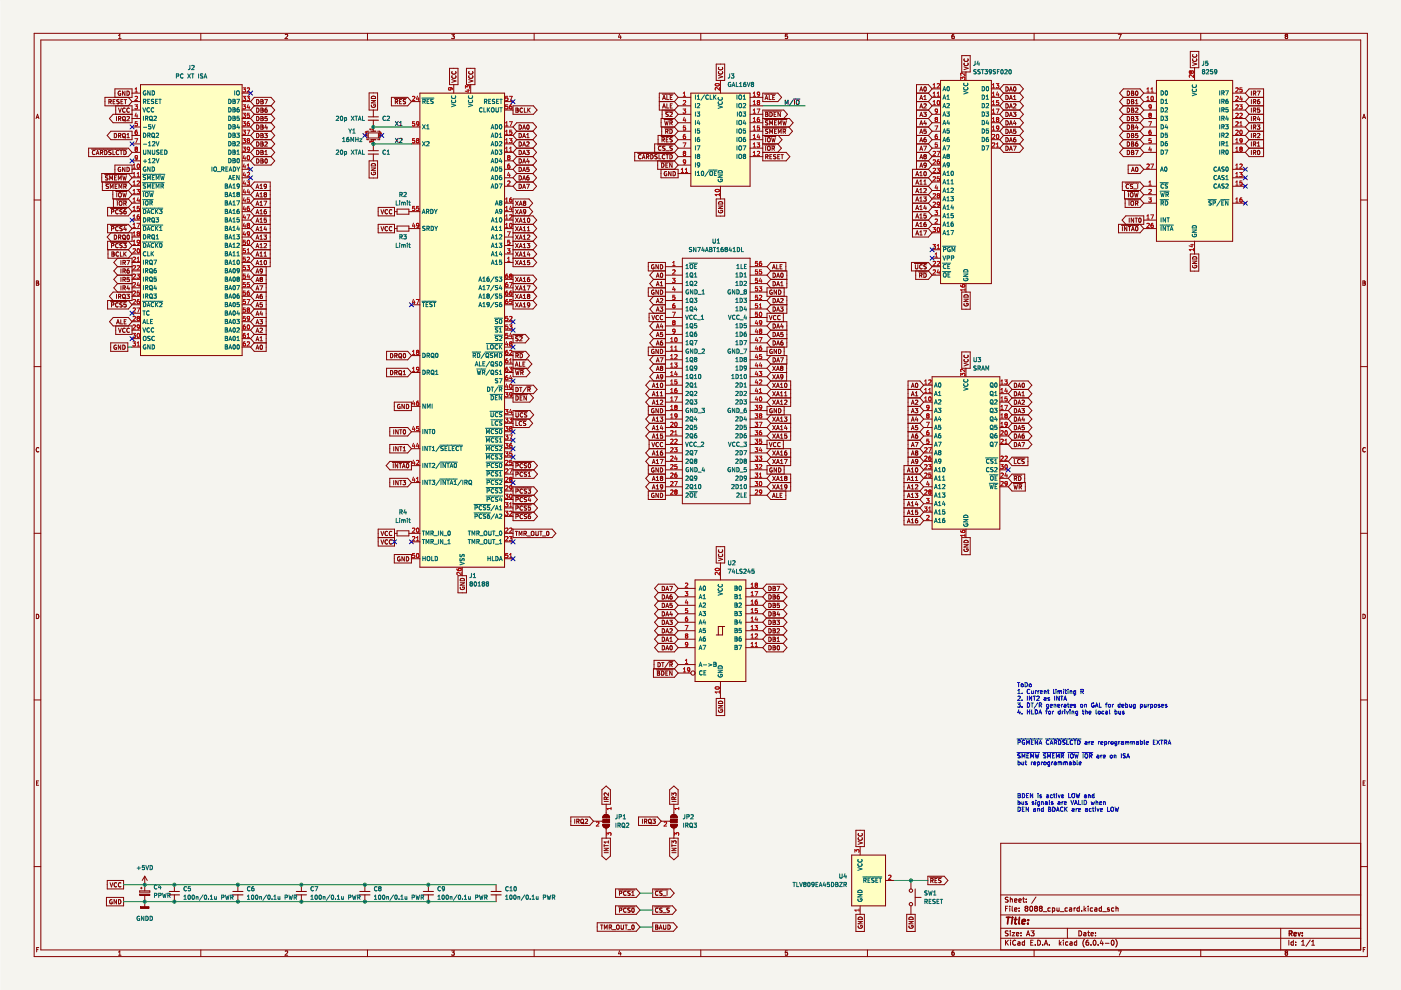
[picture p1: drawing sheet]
<svg xmlns="http://www.w3.org/2000/svg" width="297mm" height="210mm" viewBox="0 0 297 210" stroke-linecap="round" stroke-linejoin="round" font-family="sans-serif">
<path d="M.2 0h296.9v209.9h-296.9z" fill-rule="evenodd" fill="#f5f4ef" stroke="#f5f4ef" stroke-width=".21"/>
<g fill="none" stroke="#840000" stroke-width=".21">
<path d="M7.2 7.1h282.7v195.7h-282.7zM8.7 8.5h279.8v192.9h-279.8zM25.1 8.2h.6M25.1 7.5l.3-.2v.9M25.6 19.4a.41 .41 0 0 0-.6 .4 .41 .41 0 0 0 .6 .3v-.3h-.2M26.5 19.3v.9l-.5-.9v.9M26.9 19.3a.45 .45 0 0 1 .5 .5 .45 .45 0 0 1-.5 .4zM28 19.7h1.8M29.8 17.9h21.5v57.5h-21.5zM42.6 7.1v1.4M51.3 19.7h1.8M60.5 7.4l.3-.1 .2 .2-.6 .7h.6"/>
<path d="M77.9 7.1v1.4M78.3 19.7h1.8v3.6h-1.8zM89 19.7h18v100.6h-18zM95.3 14.5h1.8v3.4h-1.8zM95.8 7.3h.5l-.3 .3 .3 .1v.4h-.5M95.8 16.9l.9 .3-.9 .3M95.9 16.1a.4 .4 0 0 0 .3 .5 .4 .4 0 0 0 .4-.5M95.9 15.2a.4 .4 0 0 0 .3 .5 .4 .4 0 0 0 .4-.5M96.2 17.9v1.8M98.9 14.5h1.8v3.4h-1.8zM99.4 16.9l.9 .3-.9 .3M99.5 16.1a.4 .4 0 0 0 .3 .5 .4 .4 0 0 0 .4-.5"/>
<path d="M99.5 15.2a.4 .4 0 0 0 .3 .5 .4 .4 0 0 0 .4-.5M99.8 17.9v1.8M113.2 7.1v1.4M131.4 7.2l-.3 .7h.6M131.6 7.6v.6M140.4 20h2.3M146.5 19.7h12.5v19.8h-12.5zM148.6 7.1v1.4M151.9 13.6h1.7v3.5h-1.7zM152.3 16l.9 .3-.9 .3M152.4 14.3a.4 .4 0 0 0 .4 .5 .4 .4 0 0 0 .3-.5M152.4 15.2a.4 .4 0 0 0 .4 .5 .4 .4 0 0 0 .3-.5"/>
<path d="M152.7 17.1v2.6M161.7 19.7h3.2l.8 .9-.8 .9h-3.2zM162.1 20h2.3M167 7.3h-.5v.4h.4l.1 .4h-.5M183.9 7.1v1.4M194.3 19.7h2.5M195 19.3l.3-.9 .3 .9M195.1 19.1h.4M196 18.5l.1-.1a.44 .44 0 0 1 .3 .5 .44 .44 0 0 1-.4 .4l-.1-.3zM196.8 19.7l.8 .9M197.6 18.8h1.8M197.6 18.8l-.8-.9h-2.5v18"/>
<path d="M197.6 18.8l-.8 .9M199.4 17.1h10.8v43h-10.8zM202.2 7.3l-.3 .2v.6h.4v-.4M202.2 7.7l-.2-.1-.2 .2M202.2 7.7h.1M203.9 11.8h1.8v3.5h-1.8zM204.4 14.2l.9 .3-.9 .3M204.5 12.5a.4 .4 0 0 0 .3 .5 .4 .4 0 0 0 .4-.5M204.5 13.4a.4 .4 0 0 0 .3 .5 .4 .4 0 0 0 .4-.5M204.8 15.3v1.8M210.2 18.8h1.8M212 18.8l.8-.9h3.4l.8 .9-.8 .9"/>
<path d="M212 18.8l.8 .9M212.8 19.7h3.4M212.8 19.7l-.8 .9M213.3 18.4a.45 .45 0 0 1 .5 .5 .45 .45 0 0 1-.5 .4zM214 19.3l.3-.9 .3 .9M214.1 19.1h.4M215 18.5l.1-.1a.44 .44 0 0 1 .3 .5 .44 .44 0 0 1-.4 .4l-.1-.3zM216.2 19.7l.8 .9-.8 .9M219.2 7.1v1.4M237.1 7.3h.6l-.4 .9M239 19.3a.45 .45 0 0 1 .5 .5 .45 .45 0 0 1-.5 .4zM239.9 19.7h.3"/>
<path d="M239.9 19.3l.5 .2-.2 .2 .2 .3-.2 .2h-.3zM240.8 19.4l.2-.1a.44 .44 0 0 1 .3 .5 .44 .44 0 0 1-.4 .4l-.2-.3zM242.5 19.7l-.8-.9h-3.5l-.8 .9 .8 .9M242.5 19.7h2.7M242.5 19.7l-.8 .9M245.2 17.1h16.1v34.1h-16.1zM252.4 10.9h1.8v3.5h-1.8zM252.8 13.3l.9 .3-.9 .3M252.9 11.6a.4 .4 0 0 0 .4 .5 .4 .4 0 0 0 .4-.5M252.9 12.5a.4 .4 0 0 0 .4 .5 .4 .4 0 0 0 .4-.5M253.3 14.4v2.7M254.6 7.1v1.4"/>
<path d="M261.3 19.7h2.7M264 19.7l.8-.9h3.1v14.4h-3.1l-.8-.9M264 19.7l.8 .9M265.3 19.3v.9M265.7 19.8l.5-.1v-.3l-.5-.1v.9M266 19.8l.3 .4M266.6 19.3h.6l-.4 .9M272.7 7.7l-.2 .1 .2 .4 .3-.2-.2-.3M272.7 7.7l-.2-.2 .2-.2 .3 .1-.2 .3M272.7 7.7h.1M7.6 25.1l.3-.9 .4 .9M7.7 24.9h.5"/>
<path d="M18.8 31.4h8.4l.8 .9-.8 .9h-8.4zM19.4 31.6h7.5M20.1 32a.4 .4 0 0 0-.5 .3 .4 .4 0 0 0 .5 .4M20.4 32.8l.3-.9 .3 .9M20.5 32.5h.4M21.3 32.4l.4-.1 .1-.3-.5-.1v.9M21.5 32.4l.3 .4M21.7 38.6v1.8h5.5M22.2 31.9a.45 .45 0 0 1 .5 .4 .45 .45 0 0 1-.5 .5zM22.2 37h4.7M22.3 38.8h4.6M22.4 37.6v.1"/>
<path d="M22.4 37.7l.4 .1 .1 .2-.2 .2-.3-.1M22.9 37.3h-.5v.3M23 39.1h-.5a.38 .38 0 0 0 .5 .5l-.1 .3h-.4M23.3 38.2v-.9l.3 .6 .3-.6v.9M23.3 21.6l.3 .4M23.4 40v-.9l.3 .6 .3-.6v.9M23.5 27.8h4.5v1.8h-4.5l-.8-.9zM23.5 21.5l-.4 .1M23.6 21.5l-.1-.3-.4-.1v.9M23.6 31.9l-.5 .1a.38 .38 0 0 0 .4 .4v.3h-.5M23.6 21.5h-.1M23.9 31.9v.9h.5"/>
<path d="M24 21.5h.3M24.2 28.3a.45 .45 0 0 1 .5 .4 .45 .45 0 0 1-.5 .5zM24.3 37.7h.3M24.4 20.6v-1.8h3.6v1.8h-5.7v1.8h5.7v3.6h-4l-.8-.9 .8-.9h4M24.4 36.8v-1.8h3.6v1.8h-6.4v1.8h5.6M24.4 39.5h.3M24.4 21.1h-.4v.9h.4M24.5 22.4v1.8M24.7 24.7v.9M24.7 37.3h-.4v.9h.4M24.8 39.1h-.4v.9h.4M25.1 38.2v-.9l.3 .6 .3-.6v.9"/>
<path d="M25.1 25.2l.5-.1v-.3l-.5-.1v.9M25.1 28.8l.5-.1v-.3l-.5-.1v.9M25.1 22.9l.3 .9 .3-.9M25.2 32a.4 .4 0 0 0-.6 .3 .4 .4 0 0 0 .6 .4M25.2 40v-.9l.3 .6 .3-.6v.9M25.3 21.2h-.5a.38 .38 0 0 0 .4 .5v.3h-.4M25.3 25.2l.3 .4M25.3 28.8l.3 .4M25.4 31.9h.5M25.6 35.5a.41 .41 0 0 0-.6 .4 .41 .41 0 0 0 .6 .4v-.3h-.2M25.6 21.5h.3M25.7 31.9v.9"/>
<path d="M26 24.8l.2-.1 .3 .1v.8l-.5-.1zM26 28.4l.2-.1 .3 .1v.7h-.5zM26 37.3l.2 .9 .2-.7 .2 .7 .2-.9M26.1 21.1h-.5v.9h.5M26.2 25.4l.4 .3M26.2 29l.4 .3M26.2 31.9a.45 .45 0 0 1 .6 .4 .45 .45 0 0 1-.6 .5zM26.2 39.5h.5v-.4h-.5v.9M26.3 21.1h.5M26.5 39.5l.3 .5M26.5 35.5v.9l-.5-.9v.9M26.5 23a.4 .4 0 0 0-.5 .4 .4 .4 0 0 0 .5 .3"/>
<path d="M26.6 21.1v.9M26.9 24.8l.4-.1 .1 .3-.5 .6h.5M26.9 35.5a.45 .45 0 0 1 .5 .4 .45 .45 0 0 1-.5 .5zM26.9 29.2h.5M26.9 28.5l.3-.2v.9M27.2 36.8l.8 .9M27.2 20.6l.8 .9M27.2 38.6l.8 .9M27.4 23a.4 .4 0 0 0-.5 .4 .4 .4 0 0 0 .5 .3M28 39.5h1.8M28 21.5h1.8M28 35.9h1.8"/>
<path d="M28 37.7h1.8M28 32.3h1.8M28 30.5h1.8M28 28.7h1.8M28 26.9h1.8M28 25.1h1.8M28 23.3h1.8M28 34.1h1.8M28 39.5l-.8 .9M28 37.7l-.8 .9M28 21.5l-.8 .9M51.3 39.5h1.8"/>
<path d="M51.3 21.5h1.8M51.3 35.9h1.8M51.3 37.7h1.8M51.3 32.3h1.8M51.3 30.5h1.8M51.3 28.7h1.8M51.3 26.9h1.8M51.3 25.1h1.8M51.3 23.3h1.8M51.3 34.1h1.8M53.1 21.5l.8-.9h3.6l.7 .9-.7 .9M53.1 39.5l.8-.9h3.4v17.9h-3.4"/>
<path d="M53.1 28.7l.8 .9M53.1 39.5l.8 .9M53.1 21.5l.8 .9M53.1 25.1l.8 .9M53.1 23.3l.8 .9M53.1 26.9l.8 .9M53.1 30.5l.8 .9M53.9 22.4h3.6M53.9 24.2h3.6M53.9 26h3.6M53.9 27.8h3.6M53.9 29.6h3.6"/>
<path d="M53.9 31.4h3.6M53.9 33.2h3.6l.7 .9-.7 .9h-3.6l-.8-.9zM53.9 31.4l-.8 .9M53.9 24.2l-.8 .9M53.9 22.4l-.8 .9M53.9 27.8l-.8 .9M53.9 26l-.8 .9M53.9 29.6l-.8 .9M54.3 40l.3-.9 .3 .9M54.4 39.7h.4M54.4 26.5a.45 .45 0 0 1 .5 .4 .45 .45 0 0 1-.5 .5zM54.4 28.3a.45 .45 0 0 1 .5 .4 .45 .45 0 0 1-.5 .5z"/>
<path d="M54.4 22.9a.45 .45 0 0 1 .5 .5 .45 .45 0 0 1-.5 .4zM54.4 24.7a.45 .45 0 0 1 .5 .5 .45 .45 0 0 1-.5 .4zM54.4 21.1a.45 .45 0 0 1 .5 .5 .45 .45 0 0 1-.5 .4zM54.4 30.1a.45 .45 0 0 1 .5 .4 .45 .45 0 0 1-.5 .5zM54.4 31.9a.45 .45 0 0 1 .5 .4 .45 .45 0 0 1-.5 .5zM54.4 33.7a.45 .45 0 0 1 .5 .4 .45 .45 0 0 1-.5 .5zM55.1 39.3l.3-.2v.9M55.1 40h.5M55.3 30.1l.5 .2-.2 .2 .2 .3-.2 .2h-.3zM55.3 24.7l.5 .2-.2 .2 .2 .3-.2 .2h-.3zM55.3 21.5h.3M55.3 32.3h.3"/>
<path d="M55.3 30.5h.3M55.3 28.7h.3M55.3 26.9h.3M55.3 25.1h.3M55.3 23.3h.3M55.3 34.1h.3M55.3 26.5l.5 .2-.2 .2 .2 .3-.2 .2h-.3zM55.3 21.1l.5 .2-.2 .2 .2 .3-.2 .2h-.3zM55.3 31.9l.5 .2-.2 .2 .2 .3-.2 .2h-.3zM55.3 33.7l.5 .1-.2 .3 .2 .3-.2 .2h-.3zM55.7 28.3h-.4v.9l.5-.1v-.2l-.2-.2M55.7 23.3h-.1"/>
<path d="M55.7 28.3v.1M55.7 23.2v-.2l-.4-.1v.9l.5-.1v-.2l-.2-.2M55.7 28.4l-.1 .3M55.7 23.2v.1M56.1 28.3h.6l-.3 .3 .2 .1v.4h-.5M56.1 21.1h.6l-.4 .9M56.2 30.2l.3-.1 .2 .2-.6 .7h.6M56.2 32.8h.5M56.2 32.1l.2-.2v.9M56.2 33.8l.2-.1a.44 .44 0 0 1 .3 .4 .44 .44 0 0 1-.4 .4l-.1-.3zM56.4 26.5l-.2 .6h.5M56.5 39.4l-.2 .2h-.2l-.1-.5h.3l.2 .1v.5l-.4 .3"/>
<path d="M56.6 22.9l-.4 .2v.5l.1 .2 .3-.1v-.4l-.3-.1-.1 .2M56.6 26.8v.6M56.6 24.7h-.4v.4h.4v.4h-.4M57.5 31.4l.7 .9-.7 .9h-3.6l-.8-.9M57.5 24.2l.7 .9-.7 .9M57.5 22.4l.7 .9-.7 .9M57.5 27.8l.7 .9-.7 .9M57.5 26l.7 .9-.7 .9M57.5 29.6l.7 .9-.7 .9M77.4 28.7h.4M78.1 28.2h2.1v1.1h-2.1zM78.3 34.1h1.8v3.6h-1.8z"/>
<path d="M78.3 27.8h-.5v1.8h.5M78.7 35.6h.9l-.9 .5h.9M78.7 21.3h.9l-.9 .5h.9M78.8 22.3a.41 .41 0 0 0 .4 .5 .41 .41 0 0 0 .3-.6h-.3v.2M78.8 36.5a.41 .41 0 0 0 .4 .6 .41 .41 0 0 0 .3-.6h-.3v.2M78.9 20.5a.47 .47 0 0 1 .5-.1 .47 .47 0 0 1 .2 .5h-.9zM78.9 34.8a.47 .47 0 0 1 .5-.1 .47 .47 0 0 1 .2 .5h-.9zM79.2 23.3v1.5M79.2 25.5v2.3M79.2 29.6v2.4M79.2 32.7v1.4M80.1 27.8h.4v1.8h-.4"/>
<path d="M80.5 28.7h.4M83 20.6h3.4l.8 .9-.8 .9h-3.4zM83.6 20.9h2.6M83.8 21.6l.4-.1 .1-.3-.5-.1v.9M84 21.6l.3 .4M84.7 21.5h.3M85.1 21.1h-.4v.9h.4M86 21.2h-.5a.38 .38 0 0 0 .5 .5l-.1 .3h-.4M87.2 21.5h1.8M87.2 30.5h1.8M87.2 26.9h1.8M107 39.5h1.8"/>
<path d="M107 21.5h1.8M107 35.9h1.8M107 37.7h1.8M107 32.3h1.8M107 30.5h1.8M107 28.7h1.8M107 26.9h1.8M107 23.3h1.8M107 34.1h1.8M108.8 22.4h4.3l.8 .9-.8 .9h-4.3zM108.8 26.9l.8-.9h3.4l.8 .9-.8 .9M108.8 34.1l.8-.9h3.4l.8 .9-.8 .9"/>
<path d="M108.8 26.9l.8 .9M108.8 34.1l.8 .9M108.8 30.5l.8 .9M108.8 28.7l.8 .9M108.8 35.9l.8 .9M108.8 37.7l.8 .9M109.4 23.3h.3M109.4 22.9l.4 .2-.1 .2 .2 .3-.2 .2h-.3zM109.6 27.8h3.4M109.6 29.6h3.4M109.6 31.4h3.4M109.6 36.8h3.4"/>
<path d="M109.6 38.6h3.4M109.6 35h3.4M109.6 29.6l-.8 .9M109.6 27.8l-.8 .9M109.6 31.4l-.8 .9M109.6 38.6l-.8 .9M109.6 36.8l-.8 .9M109.6 35l-.8 .9M110.1 26.5a.45 .45 0 0 1 .5 .4 .45 .45 0 0 1-.5 .5zM110.1 28.3a.45 .45 0 0 1 .5 .4 .45 .45 0 0 1-.5 .5zM110.1 30.1a.45 .45 0 0 1 .5 .4 .45 .45 0 0 1-.5 .5zM110.1 31.9a.45 .45 0 0 1 .5 .4 .45 .45 0 0 1-.5 .5z"/>
<path d="M110.1 33.7a.45 .45 0 0 1 .5 .4 .45 .45 0 0 1-.5 .5zM110.1 35.5a.45 .45 0 0 1 .5 .4 .45 .45 0 0 1-.5 .5zM110.1 37.3a.45 .45 0 0 1 .5 .4 .45 .45 0 0 1-.5 .5zM110.1 39.1a.45 .45 0 0 1 .5 .4 .45 .45 0 0 1-.5 .5zM110.8 23a.4 .4 0 0 0-.6 .4 .4 .4 0 0 0 .6 .3M110.8 34.6l.3-.9 .3 .9M110.8 36.4l.3-.9 .3 .9M110.8 27.4l.3-.9 .3 .9M110.8 31l.3-.9 .3 .9M110.8 29.2l.3-.9 .3 .9M110.8 32.8l.3-.9 .3 .9M110.8 40l.3-.9 .3 .9"/>
<path d="M110.8 38.2l.3-.9 .3 .9M110.9 36.1h.4M110.9 27.1h.4M110.9 34.3h.4M110.9 30.7h.4M110.9 28.9h.4M110.9 32.5h.4M110.9 39.7h.4M110.9 37.9h.4M111.2 22.9v.9h.4M111.6 31.9h.6l-.3 .3 .2 .1v.4h-.5M111.6 39.1h.6l-.4 .9"/>
<path d="M111.7 29.2h.5M111.7 30.2l.3-.1 .2 .2-.6 .7h.6M111.7 28.5l.2-.2v.9M111.8 26.6l.1-.1a.44 .44 0 0 1 .3 .5 .44 .44 0 0 1-.4 .4l-.1-.3zM111.9 33.6l-.2 .7h.5M111.9 22.9v.9M112 23.3l.4 .5M112.1 37.3l-.4 .2v.5l.1 .2 .3-.1v-.4l-.3-.1-.1 .2M112.1 34v.6M112.1 35.5h-.4v.4h.4v.4h-.4M112.4 22.9l-.5 .5M113 38.6l.8 .9-.8 .9h-3.4l-.8-.9"/>
<path d="M113 29.6l.8 .9-.8 .9M113 27.8l.8 .9-.8 .9M113 31.4l.8 .9-.8 .9h-3.4l-.8-.9M113 36.8l.8 .9-.8 .9M113 35l.8 .9-.8 .9M135.2 32.5h7.5M135.9 32.9a.4 .4 0 0 0-.5 .3 .4 .4 0 0 0 .5 .4M136.2 33.7l.3-.9 .3 .9M136.3 33.4h.4M137.1 33.3l.4-.1v-.3l-.4-.1v.9M137.3 33.3l.3 .4M138 32.8a.45 .45 0 0 1 .5 .4 .45 .45 0 0 1-.5 .5z"/>
<path d="M139.3 32.8l-.4 .1a.38 .38 0 0 0 .4 .4l-.1 .3h-.4M139.4 30.7h3.3M139.4 34.1v1.8h4.4v1.8h-3.7v-1.8M139.7 32.8v.9h.4M139.8 21.5h3.2M140.1 34.3h2.6M140.1 31.1a.4 .4 0 0 0-.5 .3 .4 .4 0 0 0 .5 .4M140.1 28.9h2.6M140.3 34.6a.45 .45 0 0 1 .5 .4 .45 .45 0 0 1-.5 .5zM140.3 26.9v1.8M140.4 29.7l.4-.1v-.3l-.4-.1v.9M140.4 23.3v1.8"/>
<path d="M140.5 21.1l.3-.9 .3 .9M140.5 22.9l.3-.9 .3 .9M140.6 22.7h.4M140.6 20.9h.4M140.6 29.7l.3 .4M140.8 25.3h1.9M140.9 27.1h1.8M140.9 25.6l.2 .9 .2-.6 .2 .6 .2-.9M141 32.9a.4 .4 0 0 0-.6 .3 .4 .4 0 0 0 .6 .4M141 31l-.5 .1a.37 .37 0 0 0 .5 .4l-.1 .3h-.4M141 23.6h1.7M141.2 35h.3"/>
<path d="M141.2 32h.7M141.2 32.8h.5M141.3 29.6h.3M141.3 36.4a.41 .41 0 0 0-.5 .4 .41 .41 0 0 0 .6 .4v-.3h-.2M141.3 27.9l.3 .4M141.4 22v.9h.4M141.4 20.2v.9h.4M141.5 32.8v.9M141.6 27.4h-.5v.9M141.6 27.4v.1M141.6 27.5v.3l-.5 .1M141.6 34.6h-.4v.9h.4"/>
<path d="M141.7 23.8l-.5 .1a.37 .37 0 0 0 .4 .5v.3h-.4M141.7 29.2h-.4v.9h.4M142 26.1l.5-.1v-.3l-.5-.1v.9M142 27.4a.45 .45 0 0 1 .5 .4 .45 .45 0 0 1-.5 .5zM142 23.9l.4-.1 .1 .3-.5 .6h.5M142 32.8a.45 .45 0 0 1 .5 .4 .45 .45 0 0 1-.5 .5zM142.1 22.4h.3M142.1 20.6h.3M142.2 26.1l.3 .4M142.3 36.4v.9l-.5-.9v.9M142.5 34.6v.9l-.5-.9v.9M142.5 31l-.4 .1a.38 .38 0 0 0 .4 .4v.3h-.5"/>
<path d="M142.5 22h-.4v.9h.4M142.5 29.2l-.4 .1a.38 .38 0 0 0 .4 .4v.3h-.5M142.5 20.2h-.4v.9h.4M142.7 36.4a.45 .45 0 0 1 .5 .4 .45 .45 0 0 1-.5 .5zM143 32.3h-8.4v1.8h8.4M143 30.5h-4.2v1.8M143 28.7h-3.5v1.8M143 25.1h-2.8v1.8h2.8M143 32.3l.8 .9M143 30.5l.8 .9M143 23.3l.8 .9M143 25.1l.8 .9"/>
<path d="M143 26.9l.8 .9M143 34.1l.8 .9M143 28.7l.8 .9M143 21.5l.8 .9M143.8 22.4h2.7M143.8 20.6h2.7M143.8 24.2h2.7M143.8 26h2.7M143.8 27.8h2.7M143.8 29.6h2.7M143.8 31.4h2.7M143.8 36.8h2.7"/>
<path d="M143.8 35h2.7M143.8 33.2h2.7M143.8 20.6l-.8-.9h-3.2v3.6h3.2M143.8 33.2l-.8 .9M143.8 31.4l-.8 .9M143.8 24.2l-.8 .9M143.8 26l-.8 .9M143.8 20.6l-.8 .9M143.8 27.8l-.8 .9M143.8 35l-.8 .9M143.8 29.6l-.8 .9M143.8 22.4l-.8 .9"/>
<path d="M152.7 39.5v2.7M159 22.4h2.7M159 20.6h2.7M159 24.2h2.7M159 26h2.7M159 27.8h2.7M159 29.6h2.7M159 31.4h2.7M159 33.2h2.7M161.7 25.1h5.7l.8 .9-.8 .9h-5.7M162.1 27.1h4.6M162.1 30.7h2.3"/>
<path d="M162.1 28.9h2.4M162.1 23.6h3.6M162.1 25.3h4.8M162.2 21.1l.3-.9 .3 .9M162.3 20.9h.4M162.3 24.2h.3M162.3 27.5a.38 .38 0 0 0 .5 .5l-.1 .2h-.4M162.3 23.8l.5 .2-.2 .2 .2 .3-.1 .2h-.4zM162.3 29.2v.9M162.3 31v.9M162.4 27.4h.4M162.4 27.4l-.1 .1"/>
<path d="M162.5 33.3l.3 .4M162.8 29.3l.1-.1 .4 .1-.1 .7h-.4zM162.8 31.1l.1-.1 .4 .1-.1 .7h-.4zM162.8 33.2l-.5 .1M162.8 33.2v-.4h-.5v.9M162.8 25.6l-.5 .1a.38 .38 0 0 0 .5 .5l-.1 .3h-.4M162.8 33.2h.1M163.1 20.2v.9h.4M163.2 26.5v-.9l.3 .6 .3-.6v.9M163.2 28.3v-.9l.3 .6 .3-.6v.9M163.2 33.2h.3M163.2 23.8a.45 .45 0 0 1 .5 .5 .45 .45 0 0 1-.5 .4z"/>
<path d="M163.6 29.2l.2 .9 .2-.7 .2 .7 .2-.9M163.7 32.8h-.5v.9h.5M163.7 31.5l.4-.1 .1-.3-.5-.1v.9M163.8 20.6h.3M163.9 31.5l.3 .4M164.1 24.2h.3M164.2 26h.3M164.2 27.8h.3M164.3 20.2h-.5v.9h.5M164.5 32.8l-.5 .1a.37 .37 0 0 0 .5 .4l-.1 .3h-.4M164.6 23.8h-.5v.9h.5M164.6 27.4h-.4v.9h.4"/>
<path d="M164.6 25.6h-.4v.9h.4M164.9 30.5l.8 .9-.8 .9M164.9 33.2h.3M165 28.7l.8 .9-.8 .9h-3.3M165 26.5v-.9l.3 .6 .3-.6v.9M165 28.3v-.9l.3 .6 .3-.6v.9M165.3 32.8h-.4v.9h.4M165.5 23.8v.9l-.6-.9v.9M165.6 32.8h.5M165.8 32.8v.9M166 25.6l.2 .9 .1-.6 .2 .6 .2-.9M166 27.9l.5-.1v-.3l-.5-.1v.9"/>
<path d="M166.2 25.1l.8-.9-.8-.9h-4.5v10.8h5l.8-.9-.8-.9h-5M166.3 27.9l.3 .4M167.2 26.9l.8 .9-.8 .9h-5.5M193.5 39.5h3.3M193.5 37.7h3.3M194.2 39.1l.3-.9 .3 .9M194.2 37.3l.3-.9 .3 .9M194.3 38.8h.4M194.3 37h.4M194.3 21.5h2.5M194.3 32.3h2.5M194.3 30.5h2.5"/>
<path d="M194.3 28.7h2.5M194.3 26.9h2.5M194.3 25.1h2.5M194.3 23.3h2.5M194.3 34.1h2.5M195 38.4l.3-.2v.9M195 39.1h.5M195 37.3h.5M195 31.9l.3-.9 .3 .9M195 21.1l.3-.9 .3 .9M195 28.3l.3-.9 .3 .9M195 22.9l.3-.9 .3 .9"/>
<path d="M195 26.5l.3-.9 .3 .9M195 30.1l.3-.9 .3 .9M195 36.6l.3-.2v.9M195 33.7l.3-.9 .3 .9M195 35.5l.3-.9 .3 .9M195 24.7l.3-.9 .3 .9M195.1 28h.4M195.1 24.4h.4M195.1 22.7h.4M195.1 29.8h.4M195.1 31.6h.4M195.1 33.4h.4"/>
<path d="M195.1 35.2h.4M195.1 20.9h.4M195.1 26.2h.4M195.8 23.8h.6l-.3 .3 .2 .1v.4h-.5M195.8 31h.6l-.4 .9M195.9 22.1l.3-.1 .2 .3-.6 .6h.6M195.9 20.5l.2-.3v.9M195.9 21.1h.5M195.9 39.1h.5M195.9 33l.1-.2 .4 .2M195.9 38.4l.2-.2v.9M195.9 33h.1"/>
<path d="M195.9 33l.1 .2M196 36.5l.1-.1a.44 .44 0 0 1 .3 .4 .44 .44 0 0 1-.4 .4l-.1-.3zM196 33.2h.2M196 33.2l-.1 .1 .1 .4 .4-.2-.2-.3M196.1 25.6l-.2 .6h.5M196.3 29.2l-.4 .2v.5l.1 .2 .3-.1v-.4l-.3-.1-.1 .2M196.3 25.9v.6M196.3 27.4h-.4v.4h.4v.4h-.4M196.4 35l-.2 .1h-.2l-.1-.4 .3-.1 .2 .1-.1 .6-.3 .2M196.4 33l-.2 .2M196.4 33h.1M196.8 35.9h-3.3v14.4h3.3l.8-.9"/>
<path d="M196.8 30.5l.8 .9M196.8 26.9l.8 .9M196.8 21.5l.8 .9M196.8 25.1l.8 .9M196.8 28.7l.8 .9M196.8 32.3l.8 .9M196.8 34.1l.8 .9M196.8 39.5l.8 .9M196.8 37.7l.8 .9M196.8 35.9l.8 .9M196.8 23.3l.8 .9M197.6 22.4h1.8"/>
<path d="M197.6 20.6h1.8M197.6 24.2h1.8M197.6 26h1.8M197.6 27.8h1.8M197.6 29.6h1.8M197.6 31.4h1.8M197.6 36.8h1.8M197.6 38.6h1.8M197.6 35h1.8M197.6 33.2h1.8M197.6 31.4l-.8 .9M197.6 20.6l-.8 .9"/>
<path d="M197.6 27.8l-.8 .9M197.6 22.4l-.8 .9M197.6 26l-.8 .9M197.6 29.6l-.8 .9M197.6 33.2l-.8 .9M197.6 35l-.8 .9M197.6 38.6l-.8 .9M197.6 36.8l-.8 .9M197.6 24.2l-.8 .9M210.2 22.4h1.8M210.2 20.6h1.8M210.2 24.2h1.8"/>
<path d="M210.2 26h1.8M210.2 27.8h1.8M210.2 29.6h1.8M210.2 31.4h1.8M212 27.8l.8 .9M212 24.2l.8 .9M212 22.4l.8 .9M212 29.6l.8 .9M212 26l.8 .9M212 20.6l.8 .9M212.8 21.5h3.4M212.8 30.5h3.4"/>
<path d="M212.8 28.7h3.4M212.8 26.9h3.4M212.8 25.1h3.4M212.8 23.3h3.4M212.8 26.9l-.8 .9M212.8 23.3l-.8 .9M212.8 21.5l-.8 .9M212.8 28.7l-.8 .9M212.8 30.5l-.8 .9M212.8 25.1l-.8 .9M213.3 20.2a.45 .45 0 0 1 .5 .5 .45 .45 0 0 1-.5 .4zM213.3 22a.45 .45 0 0 1 .5 .5 .45 .45 0 0 1-.5 .4z"/>
<path d="M213.3 23.8a.45 .45 0 0 1 .5 .5 .45 .45 0 0 1-.5 .4zM213.3 25.6a.45 .45 0 0 1 .5 .4 .45 .45 0 0 1-.5 .5zM213.3 27.4a.45 .45 0 0 1 .5 .4 .45 .45 0 0 1-.5 .5zM213.3 29.2a.45 .45 0 0 1 .5 .4 .45 .45 0 0 1-.5 .5zM213.3 31a.45 .45 0 0 1 .5 .4 .45 .45 0 0 1-.5 .5zM214 28.3l.3-.9 .3 .9M214 24.7l.3-.9 .3 .9M214 22.9l.3-.9 .3 .9M214 26.5l.3-.9 .3 .9M214 30.1l.3-.9 .3 .9M214 31.9l.3-.9 .3 .9M214 21.1l.3-.9 .3 .9"/>
<path d="M214.1 28h.4M214.1 24.4h.4M214.1 22.7h.4M214.1 29.8h.4M214.1 31.6h.4M214.1 20.9h.4M214.1 26.2h.4M214.8 23.8h.6l-.3 .3 .3 .1v.4h-.6M214.8 31h.6l-.3 .9M214.9 22.1l.3-.1 .2 .3-.6 .6h.6M214.9 21.1h.5M214.9 20.5l.2-.3v.9"/>
<path d="M215 29.3l-.1 .6 .2 .2 .3-.1-.1-.4-.2-.1-.2 .2M215.1 29.2l-.1 .1M215.1 25.6l-.2 .6h.5M215.3 29.2h-.2M215.3 25.9v.6M215.4 27.4h-.5v.4h.4l.1 .4h-.5M216.2 30.5l.8 .9-.8 .9h-3.4l-.8-.9M216.2 26.9l.8 .9-.8 .9M216.2 23.3l.8 .9-.8 .9M216.2 21.5l.8 .9-.8 .9M216.2 28.7l.8 .9-.8 .9M216.2 25.1l.8 .9-.8 .9"/>
<path d="M238.2 22.4h3.5M238.2 20.6h3.5M238.2 24.2h3.5M238.2 26h3.5M238.2 27.8h3.5M238.2 29.6h3.5M238.2 31.4h3.5M238.2 26l-.8 .9 .8 .9M238.2 24.2l-.8 .9 .8 .9M238.2 31.4l-.8 .9 .8 .9h3.5l.8-.9M238.2 22.4l-.8 .9 .8 .9M238.2 27.8l-.8 .9 .8 .9"/>
<path d="M238.2 29.6l-.8 .9 .8 .9M238.2 20.6l-.8 .9 .8 .9M238.6 38.8h2.8M239 30.1a.45 .45 0 0 1 .5 .4 .45 .45 0 0 1-.5 .5zM239 26.5a.45 .45 0 0 1 .5 .4 .45 .45 0 0 1-.5 .5zM239 28.3a.45 .45 0 0 1 .5 .4 .45 .45 0 0 1-.5 .5zM239 22.9a.45 .45 0 0 1 .5 .5 .45 .45 0 0 1-.5 .4zM239 24.7a.45 .45 0 0 1 .5 .5 .45 .45 0 0 1-.5 .4zM239 21.1a.45 .45 0 0 1 .5 .5 .45 .45 0 0 1-.5 .4zM239 31.9a.45 .45 0 0 1 .5 .4 .45 .45 0 0 1-.5 .5zM239.2 35h2.5l.8 .9-.8 .9h-2.5zM239.3 39.1a.4 .4 0 0 0-.6 .4 .4 .4 0 0 0 .6 .4"/>
<path d="M239.9 21.5h.3M239.9 32.3h.3M239.9 30.5h.3M239.9 28.7h.3M239.9 26.9h.3M239.9 25.1h.3M239.9 23.3h.3M239.9 31.9l.5 .2-.2 .2 .2 .3-.2 .2h-.3zM239.9 26.5l.5 .2-.2 .2 .2 .3-.2 .2h-.3zM239.9 28.3l.5 .2-.2 .2 .2 .3-.2 .2h-.3zM239.9 22.9l.5 .2-.2 .2 .2 .3-.2 .2h-.3zM239.9 24.7l.5 .2-.2 .2 .2 .3-.2 .2h-.3z"/>
<path d="M239.9 21.1l.5 .2-.2 .2 .2 .3-.2 .2h-.3zM239.9 30.1l.5 .2-.2 .2 .2 .3-.2 .2h-.3zM239.9 36.4l.3-.9 .3 .9M240 36.1h.4M240.2 39.1h-.5a.38 .38 0 0 0 .4 .5v.3h-.5M240.7 24.7h.6l-.3 .3 .2 .1v.4h-.5M240.7 31.9h.6l-.4 .9M240.7 23l.4-.1 .2 .3-.6 .6h.6M240.7 22h.6M240.7 21.4l.3-.3v.9M240.8 35.6l.2-.1a.48 .48 0 0 1 .3 .4 .48 .48 0 0 1-.3 .5l-.3-.4zM240.8 36.3h.1"/>
<path d="M241 26.5l-.3 .6h.6M241.2 30.1l-.4 .2-.1 .5 .2 .2 .3-.1v-.4l-.3-.1-.2 .2M241.2 26.8v.6M241.2 28.3h-.4l-.1 .4h.5v.4h-.5M241.2 39.1v.9M241.7 26l.8 .9M241.7 24.2l.8 .9M241.7 22.4l.8 .9M241.7 27.8l.8 .9M241.7 29.6l.8 .9M241.7 20.6l.8 .9M241.7 31.4l.8 .9"/>
<path d="M242.5 39.5l-.8-.9h-3.7v1.8h3.7M242.5 39.5h2.7M242.5 21.5h2.7M242.5 35.9h2.7M242.5 32.3h2.7M242.5 30.5h2.7M242.5 28.7h2.7M242.5 26.9h2.7M242.5 25.1h2.7M242.5 23.3h2.7M242.5 39.5l-.8 .9M242.5 26.9l-.8 .9"/>
<path d="M242.5 23.3l-.8 .9M242.5 25.1l-.8 .9M242.5 28.7l-.8 .9M242.5 30.5l-.8 .9M242.5 21.5l-.8 .9M261.3 39.5h2.7M261.3 21.5h2.7M261.3 35.9h2.7M261.3 37.7h2.7M261.3 32.3h2.7M261.3 30.5h2.7M261.3 28.7h2.7"/>
<path d="M261.3 26.9h2.7M261.3 25.1h2.7M261.3 23.3h2.7M264 26.9l.8 .9M264 23.3l.8 .9M264 25.1l.8 .9M264 21.5l.8 .9M264 28.7l.8 .9M264 30.5l.8 .9M264.8 22.4h3.1M264.8 20.6h3.1M264.8 24.2h3.1"/>
<path d="M264.8 26h3.1M264.8 27.8h3.1M264.8 29.6h3.1M264.8 31.4h3.1M264.8 26l-.8 .9M264.8 22.4l-.8 .9M264.8 24.2l-.8 .9M264.8 20.6l-.8 .9M264.8 27.8l-.8 .9M264.8 31.4l-.8 .9M264.8 29.6l-.8 .9M265.3 21.1v.9"/>
<path d="M265.3 22.9v.9M265.3 24.7v.9M265.3 26.5v.9M265.3 28.3v.9M265.3 30.1v.9M265.3 31.9v.9M265.7 32.4l.5-.1v-.3l-.5-.1v.9M265.7 25.2l.5-.1v-.3l-.5-.1v.9M265.7 23.4l.5-.1v-.3l-.5-.1v.9M265.7 27l.5-.1v-.3l-.5-.1v.9M265.7 30.6l.5-.1v-.3l-.5-.1v.9M266 27l.3 .4"/>
<path d="M266 23.4l.3 .4M266 25.2l.3 .4M266 21.6l.3 .4M266 28.8l.3 .4M266 32.4l.3 .4M266 30.6l.3 .4M266.2 28.3h-.5v.9M266.2 21.5l-.5 .1M266.2 28.3v.1M266.2 21.5v-.3l-.5-.1v.9M266.2 28.4v.3l-.5 .1M266.2 21.5h.1"/>
<path d="M266.6 26.5h.5l-.3 .3 .3 .1v.4h-.5M266.6 28.4l.3-.1 .2 .2-.5 .7h.5M266.6 31h.5M266.6 30.3l.3-.2v.9M266.6 21.9l.1 .1M266.6 21.5v.1M266.7 21.5h.2l.2 .1-.1 .4h-.3M266.7 21.5h-.1M266.7 31.9h.1a.44 .44 0 0 1 .3 .4 .44 .44 0 0 1-.4 .4l-.1-.3zM266.8 24.7l-.2 .6h.6M267 21.1l-.4 .2v.6M267 25v.6"/>
<path d="M267.1 22.9h-.5v.4h.4l.1 .4h-.5M288.9 25.1l.3-.9 .3 .9M289 24.9h.4M7.2 42.4h1.5M7.7 59.6l.5 .1-.2 .3 .2 .3-.1 .2h-.4zM22.9 53v1.7h5.1v9h-5.2v1.8h4.4l.8-.9M23.4 47.8h3.5M23.4 44.2h3.5M23.4 51.4h3.5M23.5 49.4l-.8 .9 .8 .9M23.6 44.9h.5v-.4l-.5-.1v.9M23.6 48.5h.5v-.4l-.5-.1v.9"/>
<path d="M23.6 52.1h.5v-.4l-.5-.1v.9M23.7 53.8h.3M23.7 53.4l.5 .2-.2 .2 .2 .3-.1 .2h-.4zM23.9 40.4v1.8h3.3M24 42.2v1.8M24.2 49.8a.45 .45 0 0 1 .5 .5 .45 .45 0 0 1-.5 .4zM24.5 40.6h2.4M24.7 42.4h2.2M24.8 40.9v.9M24.9 42.7v.9M24.9 56.5h3.1M24.9 58.3h3.1"/>
<path d="M24.9 58.3l-.8 .9 .8 .9M24.9 56.5l-.8 .9 .8 .9M24.9 54.7l-.8 .9 .8 .9M25.1 48.1a.4 .4 0 0 0-.6 .4 .4 .4 0 0 0 .6 .3M25.1 51.7a.4 .4 0 0 0-.6 .4 .4 .4 0 0 0 .6 .3M25.1 44.5a.4 .4 0 0 0-.6 .4 .4 .4 0 0 0 .6 .4M25.1 50.3h.5v-.4l-.5-.1v.9M25.1 53.5a.4 .4 0 0 0-.5 .4 .4 .4 0 0 0 .5 .3M25.2 41l.1-.1 .4 .1-.1 .7-.4-.1zM25.3 42.8l.2-.1 .3 .1-.1 .7-.4-.1zM25.3 50.3l.3 .4M25.5 53.4v.9h.4"/>
<path d="M25.6 55.2v.9M25.6 57v.9M25.6 58.8v.9M25.9 44.5h-.5a.37 .37 0 0 0 .5 .5l-.1 .3h-.4M25.9 48.1h-.5a.37 .37 0 0 0 .5 .5l-.1 .3h-.4M25.9 51.7h-.5a.37 .37 0 0 0 .5 .5l-.1 .3h-.4M26 50l.2-.2 .3 .2v.7l-.5-.1zM26 40.9l.2 .9 .2-.7 .2 .7 .2-.9M26.1 57.5l.4-.1v-.3l-.4-.1v.9M26.1 59.3l.4-.1v-.3l-.4-.1v.9M26.1 55.7l.4-.1v-.3l-.4-.1v.9M26.2 50.5l.4 .3"/>
<path d="M26.2 51.6h.6l-.3 .4 .2 .1v.3h-.5M26.2 43.1h.5v-.4h-.5v.9M26.2 53.4v.9M26.3 59.3l.3 .4M26.3 57.5l.3 .4M26.3 55.7l.3 .4M26.4 53.8l.4 .5M26.5 48l-.3 .6h.6M26.5 43.1l.3 .5M26.7 44.4l-.4 .3-.1 .5 .2 .1h.3v-.5h-.3l-.2 .2M26.7 48.3v.6M26.8 53.4l-.6 .5"/>
<path d="M26.9 55.2h.6l-.4 .9M27 49.9l.1-.1a.44 .44 0 0 1 .4 .5 .44 .44 0 0 1-.5 .4l-.1-.3zM27.2 44h-4.4v1.8h4.4l.8-.9M27.2 42.2l.8 .9M27.2 44l.8 .9M27.2 40.4l.8 .9M27.2 51.2l.8 .9M27.2 53l.8 .8M27.3 57l-.3 .2-.1 .5 .2 .2 .3-.1-.1-.4h-.2l-.2 .1M27.4 58.8h-.4l-.1 .4h.4l.1 .4h-.5M28 48.5l-.8-.9h-4.4v1.8h5.2v1.8h-5.2v1.8h4.4M28 43.1h1.8"/>
<path d="M28 46.7h1.8M28 41.3h1.8M28 48.5h1.8M28 44.9h1.8M28 50.3h1.8M28 52.1h1.8M28 53.8h1.8M28 55.6h1.8M28 57.4h1.8M28 59.2h1.8M28 43.1l-.8 .9M28 41.3l-.8 .9"/>
<path d="M28 52.1l-.8 .9M28 53.8l-.8 .9M28 48.5l-.8 .9M51.3 43.1h1.8M51.3 46.7h1.8M51.3 41.3h1.8M51.3 48.5h1.8M51.3 44.9h1.8M51.3 50.3h1.8M51.3 52.1h1.8M51.3 53.8h1.8M51.3 55.6h1.8"/>
<path d="M51.3 57.4h1.8M51.3 59.2h1.8M53.1 59.2l.8 .9M53.1 43.1l.8 .9M53.1 52.1l.8 .9M53.1 50.3l.8 .9M53.1 46.7l.8 .9M53.1 44.9l.8 .9M53.1 48.5l.8 .9M53.1 53.8l.8 .9M53.1 57.4l.8 .9M53.1 55.6l.8 .9"/>
<path d="M53.1 41.3l.8 .9M53.9 54.7h3.4M53.9 47.6h3.4M53.9 58.3h2.5M53.9 42.2h3.4M53.9 44h3.4M53.9 45.8h3.4M53.9 49.4h3.4M53.9 53h3.4M53.9 40.4h3.4M53.9 51.2h3.4M53.9 58.3l-.8 .9"/>
<path d="M53.9 42.2l-.8 .9M53.9 51.2l-.8 .9M53.9 49.4l-.8 .9M53.9 45.8l-.8 .9M53.9 44l-.8 .9M53.9 47.6l-.8 .9M53.9 53l-.8 .8M53.9 56.5l-.8 .9M53.9 54.7l-.8 .9M53.9 40.4l-.8 .9M54.3 59.7l.3-.9 .3 .9M54.3 43.6l.3-.9 .3 .9"/>
<path d="M54.3 52.5l.3-.9 .3 .9M54.3 50.7l.3-.9 .3 .9M54.3 47.1l.3-.9 .3 .9M54.3 45.3l.3-.9 .3 .9M54.3 48.9l.3-.9 .3 .9M54.3 54.3l.3-.9 .3 .9M54.3 57.9l.3-.9 .3 .9M54.3 56.1l.3-.9 .3 .9M54.3 41.8l.3-.9 .3 .9M54.4 59.4h.4M54.4 48.7h.4M54.4 55.9h.4"/>
<path d="M54.4 43.3h.4M54.4 52.3h.4M54.4 50.5h.4M54.4 46.9h.4M54.4 45.1h.4M54.4 54.1h.4M54.4 57.7h.4M54.4 41.5h.4M55.1 48.9h.5M55.1 43.6h.5M55.1 41.1l.3-.2v.9M55.1 42.9l.3-.2v.9"/>
<path d="M55.1 44.7l.3-.3v.9M55.1 46.5l.3-.3v.9M55.1 48.3l.3-.3v.9M55.1 50.1l.3-.3v.9M55.1 51.9l.3-.3v.9M55.1 53.7l.3-.3v.9M55.1 55.5l.3-.3v.9M55.1 52.5h.5M55.1 47.1h.5M55.1 50.7h.5M55.1 41.8h.5M55.1 45.3h.5"/>
<path d="M55.1 56.1h.5M55.1 54.3h.5M55.3 59.2l-.2-.2 .2-.2 .3 .2-.1 .2M55.3 59.2l-.2 .2 .2 .3 .3-.2-.1-.3M55.3 59.2h.2M55.6 57.4l-.1 .2-.3-.1v-.4l.3-.1 .1 .2v.5l-.4 .2M55.9 42.7h.6l-.3 .9M55.9 49.8h.6l-.3 .4 .3 .1v.3h-.6M56 51.7l.3-.1 .2 .3-.6 .6h.6M56 54.3h.5M56 53.7l.2-.3v.9M56.1 55.3a.39 .39 0 0 1 .4 .4 .39 .39 0 0 1-.4 .3z"/>
<path d="M56.2 41.2l-.2 .2 .2 .4 .3-.2-.2-.4M56.2 41.2l-.2-.1 .2-.2 .3 .1-.2 .2M56.2 41.2h.1M56.2 48l-.2 .6h.5M56.4 55.3h.1M56.4 44.4l-.4 .3v.5l.2 .1h.3l-.1-.5h-.2l-.2 .2M56.4 48.3v.6M56.4 56.5v18h-2.5l-.8-.9M56.5 46.2h-.5v.5l.4-.1 .1 .5h-.5M80.2 47.6h3.4v1.8h-3.4zM80.2 44h3.4v1.8h-3.4zM80.8 44.4l.3 .9 .3-.9"/>
<path d="M80.8 48l.3 .9 .3-.9M82.2 48.1a.41 .41 0 0 0-.6 .4 .41 .41 0 0 0 .5 .4M82.2 44.5a.4 .4 0 0 0-.6 .4 .4 .4 0 0 0 .6 .4M82.2 48.8l-.1 .1M83.1 48.1a.41 .41 0 0 0-.6 .4 .41 .41 0 0 0 .5 .4M83.1 44.5a.4 .4 0 0 0-.6 .4 .4 .4 0 0 0 .6 .4M83.1 48.8l-.1 .1M83.6 48.5h.6M83.6 44.9h.6M84.2 44.3h2.5v1.1h-2.5zM84.2 47.9h2.5v1.1h-2.5zM86.7 48.5h2.3"/>
<path d="M86.7 44.9h2.3M107 43.1h1.8M107 46.7h1.8M107 48.5h1.8M107 44.9h1.8M107 50.3h1.8M107 52.1h1.8M107 53.8h1.8M107 55.6h1.8M107 59.2h1.8M108.8 54.7h4.2M108.8 47.6h4.2"/>
<path d="M108.8 44h3.3M108.8 45.8h4.2l.8 .9-.8 .9M108.8 49.4h4.2M108.8 53h4.2M108.8 51.2h4.2M109.3 58.8l.6 .9M109.3 49.8l.6 .9M109.3 48l.6 .9M109.3 42.7l.6 .9M109.3 51.6l.6 .9M109.3 46.2l.6 .9M109.3 44.4l.6 .9"/>
<path d="M109.3 55.2l.6 .9M109.3 53.4l.6 .9M109.9 58.8l-.6 .9M109.9 49.8l-.6 .9M109.9 48l-.6 .9M109.9 42.7l-.6 .9M109.9 51.6l-.6 .9M109.9 46.2l-.6 .9M109.9 44.4l-.6 .9M109.9 55.2l-.6 .9M109.9 53.4l-.6 .9M110.1 59.7l.3-.9 .3 .9"/>
<path d="M110.1 50.7l.3-.9 .3 .9M110.1 48.9l.3-.9 .3 .9M110.1 43.6l.3-.9 .3 .9M110.1 52.5l.3-.9 .3 .9M110.1 47.1l.3-.9 .3 .9M110.1 45.3l.3-.9 .3 .9M110.1 56.1l.3-.9 .3 .9M110.1 54.3l.3-.9 .3 .9M110.2 59.4h.4M110.2 48.7h.4M110.2 55.9h.4M110.2 43.3h.4"/>
<path d="M110.2 52.3h.4M110.2 50.5h.4M110.2 46.9h.4M110.2 45.1h.4M110.2 54.1h.4M111 59.7h.5M111 48.9h.5M111 52.5h.5M111 47.1h.5M111 50.7h.5M111 46.5l.2-.3v.9M111 48.3l.2-.3v.9"/>
<path d="M111 50.1l.2-.3v.9M111 51.9l.2-.3v.9M111 53.7l.2-.3v.9M111 55.5l.2-.3v.9M111 59.1l.2-.3v.9M111 56.1h.5M111 54.3h.5M111.1 43l-.1-.1 .1-.2 .4 .1-.2 .2M111.1 43l-.1 .2 .1 .4 .4-.2-.2-.4M111.1 43h.2M111.5 44.8l-.2 .2h-.3v-.5l.3-.1 .2 .2-.1 .5-.4 .2M111.8 51.6h.5l-.3 .4 .3 .1v.3h-.5"/>
<path d="M111.8 48.9h.5M111.8 49.9l.4-.1 .1 .3-.5 .6h.5M111.8 48.3l.3-.3v.9M111.9 46.3l.1-.1a.44 .44 0 0 1 .3 .5 .44 .44 0 0 1-.4 .4l-.1-.3zM112 53.4l-.2 .6h.6M112.1 44l.8-.9-.8-.9h-3.3v14.3h4.2l.8-.9-.8-.9M112.1 44l.8 .9-.8 .9M112.2 58.8l-.3 .2-.1 .5 .2 .2 .3-.1-.1-.4-.2-.1-.2 .2M112.2 53.7v.6M112.3 55.2h-.4l-.1 .4h.4l.1 .4h-.5M113 49.4l.8 .9-.8 .9M113 47.6l.8 .9-.8 .9"/>
<path d="M113 51.2l.8 .9-.8 .9M113 53l.8 .8-.8 .9M138.6 59.2h2.5M138.6 57.4l-.8 .9 .8 .9M138.6 59.2l-.8 .9 .8 .9M138.6 56.2a.41 .41 0 0 0-.5 .4 .41 .41 0 0 0 .6 .3v-.3h-.2M139.2 58.8l.2-.9 .3 .9M139.2 58.6h.5M139.6 56.1v.9l-.5-.9v.9M140 56.1a.45 .45 0 0 1 .5 .5 .45 .45 0 0 1-.5 .4zM140 60l.3-.3v.9M140.1 58l.1-.1a.44 .44 0 0 1 .3 .5 .44 .44 0 0 1-.4 .4l-.1-.3z"/>
<path d="M141.1 56.5h3.6M141.1 58.3h3.6M141.1 57.4h-3.7v-1.8h3.7v50.3h-3.7v-1.8h3.7M144.7 54.7h14.3v52.1h-14.3zM151.9 42.2h1.7v3.6h-1.7zM152.3 43.7h.9l-.9 .5h.9M152.4 44.6a.41 .41 0 0 0 .4 .5 .41 .41 0 0 0 .3-.5h-.3v.2M152.5 42.8a.47 .47 0 0 1 .5 0 .47 .47 0 0 1 .2 .5h-.9zM159 56.5h3.6M159 58.3h3.6M162.6 56.5l.8-.9h3.2v1.8M162.6 56.5l.8 .9"/>
<path d="M162.6 58.3l.8 .9M163.4 57.4h3.4v3.6h-4.2v1.8h4.2v3.6h-4.2v1.8h4.2v5.4h-4.2v1.8h4.2v5.4M163.4 59.2h3.4M163.4 57.4l-.8 .9M163.4 59.2l-.8 .9M163.8 57l.3-.9 .3 .9M163.9 56.8h.4M163.9 57.9a.45 .45 0 0 1 .5 .5 .45 .45 0 0 1-.5 .4zM163.9 59.7a.45 .45 0 0 1 .5 .5 .45 .45 0 0 1-.5 .4zM164.7 56.1v.9h.4M164.7 58.8l.3-.9 .3 .9M164.8 58.6h.4"/>
<path d="M165.4 56.5h.3M165.5 60l.3-.3v.9M165.6 58l.1-.1a.44 .44 0 0 1 .4 .5 .44 .44 0 0 1-.4 .4l-.2-.3zM165.8 56.1h-.4v.9h.4M193.5 43.1h3.3M193.5 46.7h3.3M193.5 41.3h3.3M193.5 48.5h3.3M193.5 44.9h3.3M193.9 55.9h2.7M194.1 56.1v.7l.2 .2 .3-.2v-.7M194.1 57.4v1.8h2.7l.8-.9"/>
<path d="M194.2 49.8l.3-.9 .3 .9M194.2 46.2l.3-.9 .3 .9M194.2 44.4l.3-.8 .3 .8M194.2 48l.3-.9 .3 .9M194.2 42.7l.3-.9 .3 .9M194.2 40.9l.3-.9 .3 .9M194.3 42.4h.4M194.3 40.6h.4M194.3 44.2h.4M194.3 49.6h.4M194.3 46h.4M194.3 47.8h.4"/>
<path d="M194.8 57.7h1.8M195 58.4l.4-.1v-.3l-.4-.1v.9M195 48h.5M195 49.2l.3-.3v.9M195 42.7h.5M195 46.2h.5M195 49.8h.5M195 40.9h.5M195 44.4h.5M195 40.2l.3-.2v.9M195 42l.3-.2v.9M195 43.8l.3-.2v.8"/>
<path d="M195 45.6l.3-.3v.9M195 47.4l.3-.3v.9M195.2 58.4l.3 .4M195.5 56.2a.4 .4 0 0 0-.5 .4 .4 .4 0 0 0 .5 .3M195.8 48.9h.6l-.4 .9M195.8 41.8h.6l-.3 .3 .2 .1v.4h-.5M195.9 57.9a.45 .45 0 0 1 .5 .5 .45 .45 0 0 1-.5 .4zM195.9 40h.3l.2 .2-.6 .7h.6M196.1 43.5l-.2 .6h.5M196.3 47.1l-.4 .3v.5l.1 .1h.3v-.5h-.3l-.1 .2M196.3 43.8v.6M196.3 45.3h-.4v.5l.4-.1v.5h-.4"/>
<path d="M196.4 56.2h-.5a.38 .38 0 0 0 .4 .5v.3h-.4M196.8 57.4l.8 .9M196.8 48.5l.8 .9M196.8 44.9l.8 .9M196.8 43.1l.8 .9M196.8 46.7l.8 .9M196.8 41.3l.8 .9M197.6 54.7h1.8M197.6 47.6h1.8M197.6 56.5h1.8M197.6 58.3h1.8M197.6 42.2h1.8"/>
<path d="M197.6 44h1.8M197.6 45.8h1.8M197.6 49.4h1.8M197.6 53h1.8M197.6 40.4h1.8M197.6 56.5l-.8-.9h-3.6v1.8h3.6M197.6 56.5l-.8 .9M197.6 45.8l-.8 .9M197.6 44l-.8 .9M197.6 47.6l-.8 .9M197.6 42.2l-.8 .9M197.6 40.4l-.8 .9"/>
<path d="M237.8 47.8h3.6M238 48v.9M238.4 40.4v1.8h3.3M238.6 42.2v1.8h3.1l.8-.9M238.7 47.6l-.8-.9 .8-.9h3.8v1.8h-5.4v1.8h4.6l.8-.9M238.9 48v.9l-.5-.9v.9M239 40.6h2.4M239.2 42.4h2.2M239.2 48h.5M239.3 40.9v.9M239.4 42.7v.9M239.4 46.2v.9"/>
<path d="M239.5 48v.9M239.7 41l.2-.1 .3 .1-.1 .7-.4-.1zM239.8 42.8l.2-.1 .3 .1-.1 .7-.4-.1zM239.9 48.9l.3-.9 .3 .9M240 48.7h.4M240.3 40h.7M240.4 46.2v.9l-.6-.9v.9M240.5 40.9l.2 .9 .2-.7 .2 .7 .2-.9M240.7 46.2h.5M240.7 43.1h.5v-.4h-.5v.9M240.8 48.1l.2-.1a.48 .48 0 0 1 .3 .5 .48 .48 0 0 1-.3 .4l-.3-.3zM240.8 48.8l.1 .1"/>
<path d="M240.9 46.2v.9M241 43.1l.3 .5M241.5 46.3l.1-.1a.44 .44 0 0 1 .4 .5 .44 .44 0 0 1-.4 .4l-.2-.3zM241.7 47.6l.8 .9M241.7 42.2l.8 .9M241.7 40.4l.8 .9M242.5 43.1h2.7M242.5 46.7h2.7M242.5 41.3h2.7M242.5 48.5h2.7M242.5 41.3l-.8 .9M252.4 53.8h1.8v3.7h-1.8z"/>
<path d="M252.8 55.4h.9l-.9 .5h.9M252.9 56.3a.41 .41 0 0 0 .4 .5 .41 .41 0 0 0 .4-.5h-.3v.1M253 54.5a.47 .47 0 0 1 .5-.1 .47 .47 0 0 1 .2 .5h-.9zM253.3 51.2v2.6M261.3 43.1h2.7M288.5 42.4h1.4M289 59.6l.4 .1-.1 .3 .2 .3-.2 .2h-.3zM7.2 77.7h1.5M7.7 60h.3M23.4 63.9h3.5M23.5 72.7h3.6v1.8h-3.6zM23.6 64.7l.5-.1v-.3l-.5-.1v.9"/>
<path d="M24.7 73.2a.41 .41 0 0 0-.6 .4 .41 .41 0 0 0 .6 .4v-.3h-.2M24.7 62.4v.9M24.7 68.7l.3-.9 .3 .9M24.8 68.4h.4M24.9 60.1h3.1M24.9 60.1l-.8 .9 .8 .9M25.1 64.3a.4 .4 0 0 0-.6 .3 .4 .4 0 0 0 .6 .4M25.1 62.9l.5-.1v-.3l-.5-.1v.9M25.1 69.6l.3 .9 .3-.9M25.3 62.9l.3 .4M25.6 73.2v.9l-.5-.9v.9M25.6 67.8v.9h.4"/>
<path d="M25.6 60.6v.9M25.9 64.2l-.5 .1a.37 .37 0 0 0 .5 .4l-.1 .3h-.4M26 62.5l.2-.1 .3 .1v.8l-.5-.1zM26 73.2a.45 .45 0 0 1 .5 .4 .45 .45 0 0 1-.5 .5zM26.1 61.1l.4-.1v-.3l-.4-.1v.9M26.2 63.1l.4 .3M26.3 61.1l.3 .4M26.3 68.2h.3M26.5 69.7a.4 .4 0 0 0-.5 .3 .4 .4 0 0 0 .5 .4M26.7 64.2h-.4l-.1 .4h.5v.4h-.5M26.8 67.8h-.5v.9h.5M26.9 62.4h.5l-.3 .3 .3 .1v.4h-.5"/>
<path d="M27.1 60.6l-.2 .6h.6M27.2 63.7l.8 .9M27.3 60.9v.6M27.4 69.7a.4 .4 0 0 0-.5 .3 .4 .4 0 0 0 .5 .4M28 61.9h-4l-.8 .9 .8 .9M28 68.2l-.8-.9h-3.2l-.8 .9 .8 .9h4v1.8h-3.5v-1.8M28 61h1.8M28 62.8h1.8M28 64.6h1.8M28 66.4h1.8M28 68.2h1.8M28 70h1.8"/>
<path d="M28 71.8h1.8M28 73.6h1.8M28 68.2l-.8 .9M51.3 61h1.8M51.3 62.8h1.8M51.3 64.6h1.8M51.3 66.4h1.8M51.3 68.2h1.8M51.3 70h1.8M51.3 71.8h1.8M51.3 73.6h1.8M53.1 66.4l.8 .9"/>
<path d="M53.1 61l.8 .9M53.1 64.6l.8 .9M53.1 62.8l.8 .9M53.1 71.8l.8 .9M53.1 68.2l.8 .9M53.1 70l.8 .9M53.9 60.1h2.5M53.9 72.7h2.5M53.9 61.9h2.5M53.9 70.9h2.5M53.9 69.1h2.5M53.9 63.7h2.5"/>
<path d="M53.9 67.3h2.5M53.9 65.5h2.5M53.9 65.5l-.8 .9M53.9 60.1l-.8 .9M53.9 63.7l-.8 .9M53.9 61.9l-.8 .9M53.9 70.9l-.8 .9M53.9 67.3l-.8 .9M53.9 69.1l-.8 .9M53.9 72.7l-.8 .9M54.3 66.9l.3-.9 .3 .9M54.3 61.5l.3-.9 .3 .9"/>
<path d="M54.3 65.1l.3-.9 .3 .9M54.3 63.3l.3-.9 .3 .9M54.3 72.3l.3-.9 .3 .9M54.3 68.7l.3-.9 .3 .9M54.3 70.5l.3-.9 .3 .9M54.3 74.1l.3-.9 .3 .9M54.4 61.2h.4M54.4 66.6h.4M54.4 64.8h.4M54.4 63h.4M54.4 72h.4M54.4 68.4h.4"/>
<path d="M54.4 70.2h.4M54.4 73.8h.4M55.1 67.8h.5l-.3 .3 .3 .1v.4h-.5M55.1 60.6h.6l-.4 .9M55.1 69.7l.4-.1 .1 .2-.5 .7h.5M55.1 71.6l.3-.2v.9M55.1 72.3h.5M55.2 73.3l.1-.1a.44 .44 0 0 1 .4 .4 .44 .44 0 0 1-.4 .4l-.2-.3zM55.3 65.9l-.2 .7h.6M55.6 62.4l-.4 .2-.1 .5 .2 .2 .3-.1v-.4l-.3-.1-.2 .2M55.6 66.3v.6M55.6 64.2h-.4l-.1 .4h.5v.4h-.5"/>
<path d="M82 74.5h4.4l.8 .9-.8 .9h-4.4zM82 78.1h4.4l.8 .9-.8 .9h-4.4zM82.8 78.6a.45 .45 0 0 1 .5 .4 .45 .45 0 0 1-.5 .4zM82.8 75a.45 .45 0 0 1 .5 .4 .45 .45 0 0 1-.5 .5zM83.7 79h.4l.1-.4h-.5v.8M83.7 75.4h.4l.1-.4h-.5v.9M83.9 79l.3 .4M83.9 75.4l.3 .5M84.6 78.7l.2-.1 .3 .1-.1 .7-.4-.1zM84.6 75.1l.2-.1 .3 .1-.1 .7-.4-.1zM84.7 75.6l.5 .3M84.7 79.2l.5 .3"/>
<path d="M85.5 78.8l.2-.2v.8M85.5 79.4h.5M85.6 75h.1a.44 .44 0 0 1 .3 .4 .44 .44 0 0 1-.4 .4l-.1-.3zM87.2 75.4h1.8M87.2 64.6h1.8M87.2 79h1.8M107 75.4h1.8M107 61h1.8M107 62.8h1.8M107 64.6h1.8M107 68.2h1.8M107 70h1.8"/>
<path d="M107 71.8h1.8M107 73.6h1.8M107 79h1.8M107 77.2h1.8M108.8 60.1h4.2M108.8 70.9h2.6l.8 .9-.8 .9h-2.6zM108.8 76.3h3.2l.8 .9-.8 .9h-3.2M108.8 61.9h4.2M108.8 63.7h4.2M109.2 71.1h1.7M109.2 78.3h1.9M109.2 74.7h1.8"/>
<path d="M109.2 77.7l.3-.9 .3 .9M109.3 62.4l.6 .9M109.3 78.6l.2 .8 .2-.6 .1 .6 .3-.8M109.3 60.6l.6 .9M109.3 64.2l.6 .9M109.3 77.4h.5M109.6 75.4l.3 .5M109.8 75.4h-.4M109.8 75.3v-.3h-.4v.9M109.8 71.4l-.4 .1a.38 .38 0 0 0 .4 .4v.3h-.5M109.8 75.3v.1M109.9 62.4l-.6 .9"/>
<path d="M109.9 60.6l-.6 .9M109.9 64.2l-.6 .9M110.1 63.3l.3-.9 .3 .9M110.1 61.5l.3-.9 .3 .9M110.1 65.1l.3-.9 .3 .9M110.1 76.8v.9h.5M110.2 61.2h.4M110.2 64.8h.4M110.2 63h.4M110.2 71.5l.3-.1 .2 .2-.6 .7h.6M110.3 75a.45 .45 0 0 1 .5 .4 .45 .45 0 0 1-.5 .5zM110.4 79h.4l.1-.4h-.5v.8"/>
<path d="M110.6 79l.3 .4M110.9 77.2h.3M111 65.1h.5M111 63.3h.5M111 60.9l.2-.3v.9M111 62.7l.2-.3v.9M111 64.4l.2-.2v.9M111 61.5h.5M111.3 76.8h-.4v.9h.4M111.5 76.3l.8-.9-.8-.9h-2.7v5.4h2.8l.8-.9-.8-.9M111.8 60.6h.6l-.4 .9M112 62.8l-.2-.2 .2-.2 .3 .2-.1 .2"/>
<path d="M112 62.8l-.2 .2 .1 .2 .3 .1M112 62.8h.2M112.2 62.8l.1 .2v.2M112.3 63.2l-.1 .1M112.3 64.6l-.1 .1h-.3v-.4l.3-.1 .1 .2v.5l-.4 .2M113 60.1l.8-.9-.8-.9h-4.2v7.2h4.2l.8-.9-.8-.9M113 60.1l.8 .9-.8 .9M113 61.9l.8 .9-.8 .9M138.2 66.9l.3 .9 .3-.9M138.5 62h.2v.3M138.5 74.6h.2v.3M138.6 64.6h2.5"/>
<path d="M138.6 70h2.5M138.6 71.8h2.5M138.6 79h2.5M138.6 77.2h2.5M138.6 62.8l-.8 .9 .8 .9M138.6 64.6l-.8 .9 .8 .9M138.6 68.2l-.8 .9 .8 .9M138.6 79l-.8 .9 .8 .9M138.6 75.4l-.8 .9 .8 .9M138.6 77.2l-.8 .9 .8 .9M138.6 71.8l-.8 .9 .8 .9M138.6 70l-.8 .9 .8 .9"/>
<path d="M138.6 61.5a.42 .42 0 0 0-.5 .4 .42 .42 0 0 0 .5 .5M138.6 74.1a.42 .42 0 0 0-.5 .4 .42 .42 0 0 0 .5 .4M138.7 74.9h-.1M138.7 62.3l-.1 .1M139.2 66l.2-.9 .3 .9M139.2 69.6l.2-.9 .3 .9M139.2 76.8l.2-.9 .3 .9M139.2 78.6l.2-.9 .3 .9M139.2 71.4l.2-.9 .3 .9M139.2 64.2l.2-.9 .3 .9M139.2 60.6l.2-.9 .3 .9M139.2 73.2l.2-.9 .3 .9"/>
<path d="M139.2 71.1h.5M139.2 78.3h.5M139.2 65.7h.5M139.2 69.3h.5M139.2 63.9h.5M139.2 76.5h.5M139.2 72.9h.5M139.2 60.3h.5M139.6 61.5v.9l-.5-.9v.9M139.6 74.1v.9l-.5-.9v.9M139.6 67a.4 .4 0 0 0-.5 .3 .4 .4 0 0 0 .5 .4M140 65.1h.5l-.3 .3 .3 .1v.4h-.5"/>
<path d="M140 75.9h.6l-.4 .9M140 60.6h.5M140 61.5a.45 .45 0 0 1 .5 .4 .45 .45 0 0 1-.5 .5zM140 74.1a.45 .45 0 0 1 .5 .4 .45 .45 0 0 1-.5 .5zM140 63.4l.3-.1 .2 .3-.5 .6h.5M140.2 78l-.2 .2 .2 .4 .3-.2-.2-.4M140.2 78l-.2-.1 .2-.2 .3 .1-.2 .2M140.2 78h.1M140.2 68.6l-.2 .7h.6M140.4 69v.6M140.4 72.3l-.4 .2v.5l.2 .2 .3-.1-.1-.4-.2-.1-.2 .2M140.5 70.5h-.5v.4h.4l.1 .4h-.5"/>
<path d="M140.5 79.8l-.2 .2h-.2l-.1-.5 .3-.1 .2 .2v.5l-.4 .2M140.5 67a.4 .4 0 0 0-.5 .3 .4 .4 0 0 0 .5 .4M141.1 60.1h3.6M141.1 72.7h3.6M141.1 74.5h3.6M141.1 76.3h3.6M141.1 78.1h3.6M141.1 79.9h3.6M141.1 61.9h3.6M141.1 70.9h3.6M141.1 69.1h3.6M141.1 63.7h3.6"/>
<path d="M141.1 67.3h3.6M141.1 65.5h3.6M141.1 73.6h-3.7v1.8h3.7M141.1 61h-3.7v1.8h3.7M141.1 66.4h-3.5v1.8h3.5M159 60.1h3.6M159 72.7h3.6M159 74.5h3.6M159 76.3h3.6M159 78.1h3.6M159 79.9h3.6M159 61.9h3.6"/>
<path d="M159 70.9h3.6M159 69.1h3.6M159 63.7h3.6M159 67.3h3.6M159 65.5h3.6M162.6 79.9l.8 .9M162.6 78.1l.8 .9M162.6 76.3l.8 .9M162.6 72.7l.8 .9M162.6 65.5l.8 .9M162.6 69.1l.8 .9M162.6 63.7l.8 .9"/>
<path d="M162.6 70.9l.8 .9M162.6 60.1l.8 .9M163.1 66.9l.3 .9 .3-.9M163.4 64.6h3.4M163.4 70h3.4M163.4 71.8h3.4M163.4 79h3.4M163.4 77.2h3.4M163.4 79l-.8 .9M163.4 77.2l-.8 .9M163.4 75.4l-.8 .9M163.4 71.8l-.8 .9"/>
<path d="M163.4 64.6l-.8 .9M163.4 68.2l-.8 .9M163.4 62.8l-.8 .9M163.4 70l-.8 .9M163.7 61.5a.41 .41 0 0 0-.5 .5 .41 .41 0 0 0 .5 .3v-.3h-.1M163.7 74.1a.41 .41 0 0 0-.5 .4 .41 .41 0 0 0 .5 .4v-.3h-.1M163.8 79.4l.6 .9M163.8 77.7l.6 .9M163.9 65.1a.45 .45 0 0 1 .5 .4 .45 .45 0 0 1-.5 .5zM163.9 63.3a.45 .45 0 0 1 .5 .4 .45 .45 0 0 1-.5 .5zM163.9 75.9a.45 .45 0 0 1 .5 .4 .45 .45 0 0 1-.5 .5zM163.9 72.3a.45 .45 0 0 1 .5 .4 .45 .45 0 0 1-.5 .5z"/>
<path d="M163.9 70.5a.45 .45 0 0 1 .5 .4 .45 .45 0 0 1-.5 .5zM163.9 68.7a.45 .45 0 0 1 .5 .4 .45 .45 0 0 1-.5 .5zM164.4 79.4l-.6 .9M164.4 77.7l-.6 .9M164.5 67a.4 .4 0 0 0-.6 .3 .4 .4 0 0 0 .6 .4M164.6 78.6l.3-.9 .3 .9M164.6 61.5v.9l-.5-.9v.9M164.6 74.1v.9l-.5-.9v.9M164.7 76.8l.3-.9 .3 .9M164.7 73.2l.3-.9 .3 .9M164.7 66l.3-.9 .3 .9M164.7 69.6l.3-.9 .3 .9"/>
<path d="M164.7 64.2l.3-.9 .3 .9M164.7 71.4l.3-.9 .3 .9M164.7 60.6l.3-.9 .3 .9M164.7 78.3h.4M164.8 71.1h.4M164.8 65.7h.4M164.8 69.3h.4M164.8 63.9h.4M164.8 76.5h.4M164.8 72.9h.4M164.8 60.3h.4M165.1 61.5a.45 .45 0 0 1 .5 .4 .45 .45 0 0 1-.5 .5z"/>
<path d="M165.1 74.1a.45 .45 0 0 1 .5 .4 .45 .45 0 0 1-.5 .5zM165.4 67a.4 .4 0 0 0-.6 .3 .4 .4 0 0 0 .6 .4M165.5 65.1h.5l-.3 .3 .3 .1v.4h-.5M165.5 75.9h.6l-.4 .9M165.5 60.6h.5M165.5 63.4l.4-.1 .1 .3-.5 .6h.5M165.7 78l-.2 .2 .2 .4 .3-.2-.2-.4M165.7 78l-.2-.1 .2-.2 .3 .1-.2 .2M165.7 78h.1M165.7 68.6l-.2 .7h.6M166 72.3l-.4 .2-.1 .5 .2 .2 .3-.1v-.4l-.3-.1-.2 .2M166 69v.6"/>
<path d="M166 70.5h-.4l-.1 .4h.5v.4h-.5M166 79.8l-.2 .2h-.2l-.1-.5 .3-.1 .2 .2v.5l-.4 .2M166.1 66.4v1.8M166.3 61v1.8M166.3 73.6v1.8M197.6 79.9h14.4v32.3h-14.4zM203.9 74.6h1.8v3.5h-1.8zM203.9 61.9h1.8v3.7h-1.8zM204.4 63.4h.9l-.9 .5h.9M204.4 77l.9 .3-.9 .3M204.4 64.4a.41 .41 0 0 0 .4 .5 .41 .41 0 0 0 .4-.6h-.3v.2M204.5 76.2a.4 .4 0 0 0 .3 .6 .4 .4 0 0 0 .4-.6"/>
<path d="M204.5 75.3h-.1M204.5 62.6a.47 .47 0 0 1 .5-.1 .47 .47 0 0 1 .3 .5h-.9zM204.8 60.1v1.8M204.8 78.1v1.8M205.2 75.3a.41 .41 0 0 1-.4 .6 .41 .41 0 0 1-.4-.6M288.5 77.7h1.4M289 60h.3M8.2 95a.41 .41 0 0 0-.5 .4 .41 .41 0 0 0 .5 .3M82.6 90.6h3.8l.8 .9-.8 .9h-3.8zM82.6 94.2h3.8l.8 .9-.8 .9h-3.8zM82.7 97.8h4.5v1.8h-4.5l-.8-.9zM83.2 98h3.6"/>
<path d="M83.4 98.3v.9M83.5 91.1v.9M83.5 94.7v.9M83.6 85.3h3.6v1.8h-3.6zM84.3 98.3v.9l-.5-.9v.9M84.4 91.1v.9l-.5-.9v.9M84.4 94.7v.9l-.5-.9v.9M84.6 98.3h.5M84.7 94.7h.5M84.7 91.1h.5M84.8 85.8a.41 .41 0 0 0-.5 .4 .41 .41 0 0 0 .5 .3v-.3h-.1M84.9 98.3v.9"/>
<path d="M85 91.1v.9M85 94.7v.9M85.3 99.2l.3-.9 .3 .9M85.4 98.9h.4M85.5 95.6h.5M85.5 95l.2-.3v.9M85.6 91.2l.1-.1a.44 .44 0 0 1 .3 .5 .44 .44 0 0 1-.4 .4l-.1-.3zM85.7 85.7v.9l-.5-.9v.9M86.2 85.7a.45 .45 0 0 1 .5 .5 .45 .45 0 0 1-.5 .4zM86.2 98.4l.2-.1a.44 .44 0 0 1 .3 .5 .44 .44 0 0 1-.4 .4l-.1-.3zM87.2 98.7h1.8M87.2 95.1h1.8"/>
<path d="M87.2 91.5h1.8M87.2 86.2h1.8M107 98.7h1.8M107 89.7h1.8M107 88h1.8M107 96.9h1.8M107 95.1h1.8M107 93.3h1.8M107 91.5h1.8M107 84.4h1.8M107 82.6h1.8M107 80.8h1.8"/>
<path d="M108.8 83.5h4.3l.8-.9-.8-.9h-4.3v3.6h3.5l.8-.9-.8-.9M108.8 88.9h3.6l.7-.9-.7-.9h-3.6v3.5h3.3l.8-.9-.8-.8M108.8 97.8h4.4l.8 .9-.8 .9 .8 .9-.8 .9h-4.4zM108.8 99.6h4.4M109.2 98h3.5M109.2 99.8h3.5M109.2 87.3h2.7M109.2 83.7h2.6M109.2 89.1h2.4M109.4 83.9a.45 .45 0 0 1 .5 .5 .45 .45 0 0 1-.5 .4zM109.4 98.8l.4-.1v-.3l-.4-.1v.9M109.4 82.1a.45 .45 0 0 1 .5 .5 .45 .45 0 0 1-.5 .4z"/>
<path d="M109.4 87.5v.8l.1 .1h.3M109.4 89.3v.9h.4M109.8 88.3v.1M109.9 87.5l-.1 .8M110.1 82.1h.6M110.3 84.4h.3M110.4 82.1v.9M110.6 89.4a.4 .4 0 0 0-.5 .4 .4 .4 0 0 0 .5 .3M110.7 83.9h-.4v.9h.4M110.8 98.4a.4 .4 0 0 0-.6 .3 .4 .4 0 0 0 .6 .4M110.8 87.6a.4 .4 0 0 0-.5 .4 .4 .4 0 0 0 .5 .3M111.5 89.4h-.5a.38 .38 0 0 0 .4 .5v.3h-.4"/>
<path d="M111.6 83.9v.9l-.5-.9v.9M111.6 82.1l-.8 1.2M111.6 98.3l-.4 .1a.38 .38 0 0 0 .4 .5v.3h-.5M111.7 81.9h.9M111.7 87.6h-.5a.38 .38 0 0 0 .4 .5v.3h-.4M111.9 82.6h.4l.1-.4-.5-.1v.9M112.1 98.4l.1-.1a.44 .44 0 0 1 .3 .5 .44 .44 0 0 1-.4 .4l-.1-.3zM112.1 82.6l.3 .4M137.7 89.7h3.4M137.7 96.9h3.4M137.7 91.5h3.4M137.7 84.4h3.4"/>
<path d="M137.7 82.6h3.4M137.7 96.9l-.8 .9 .8 .9M137.7 91.5l-.8 .9 .8 .9M137.7 89.7l-.8 .9 .8 .9M137.7 95.1l-.8 .9 .8 .9M137.7 82.6l-.8 .9 .8 .9M137.7 88l-.8 .9 .8 .8M137.7 84.4l-.8 .9 .8 .9M138.2 93.8l.3 .9 .3-.9M138.3 98.3l.3-.9 .3 .9M138.3 92.9l.3-.9 .3 .9M138.3 91.1l.3-.9 .3 .9"/>
<path d="M138.3 82.1l.3-.9 .3 .9M138.3 96.5l.3-.9 .3 .9M138.3 83.9l.3-.9 .3 .9M138.3 89.3l.3-.9 .3 .9M138.3 85.7l.3-.9 .3 .9M138.4 81.9h.4M138.4 98h.4M138.4 92.7h.4M138.4 90.9h.4M138.4 83.7h.4M138.4 89.1h.4M138.4 85.5h.4"/>
<path d="M138.4 96.2h.4M138.6 99.2a.41 .41 0 0 0-.5 .5 .41 .41 0 0 0 .6 .3v-.3h-.2M138.6 86.7a.41 .41 0 0 0-.5 .4 .41 .41 0 0 0 .6 .3v-.3h-.2M139.2 82.1h.5M139.2 81.5l.2-.3v.9M139.2 98.3h.5M139.2 83.3l.2-.3v.9M139.2 85.1l.2-.3v.9M139.2 88.7l.2-.3v.9M139.2 90.5l.2-.3v.9M139.2 92.3l.2-.3v.9M139.2 95.9l.2-.3v.9"/>
<path d="M139.2 97.7l.2-.3v.9M139.2 92.9h.5M139.2 91.1h.5M139.2 85.7h.5M139.2 83.9h.5M139.2 89.3h.5M139.2 96.5h.5M139.2 80.3l.2-.9 .3 .9M139.2 80.1h.5M139.6 86.6v.9l-.5-.9v.9M139.6 99.2v.9l-.5-.9v.9M139.6 93.9a.4 .4 0 0 0-.5 .4 .4 .4 0 0 0 .5 .3"/>
<path d="M140 97.4h.6l-.4 .9M140 88.4h.5l-.3 .4 .3 .1v.3l-.5 .1M140 89.2v.1M140 99.2a.45 .45 0 0 1 .5 .4 .45 .45 0 0 1-.5 .5zM140 86.6a.45 .45 0 0 1 .5 .5 .45 .45 0 0 1-.5 .4zM140 84.9l.3-.1 .2 .3-.5 .6h.5M140 83.9h.5M140 83.3l.3-.3v.9M140.1 81.3a.39 .39 0 0 1 .4 .4 .39 .39 0 0 1-.4 .4zM140.2 90.2l-.2 .6h.6M140.4 81.3h.1M140.4 95.6l-.4 .2v.5l.2 .2 .3-.1-.1-.4-.2-.1-.2 .2"/>
<path d="M140.4 90.5v.6M140.5 92h-.5v.4h.4l.1 .4h-.5M140.5 93.9a.4 .4 0 0 0-.5 .4 .4 .4 0 0 0 .5 .3M141.1 81.7h3.6M141.1 83.5h3.6M141.1 85.3h3.6M141.1 87.1h3.6M141.1 88.9h3.6M141.1 90.6h3.6M141.1 92.4h3.6M141.1 94.2h3.6M141.1 96h3.6"/>
<path d="M141.1 97.8h3.6M141.1 99.6h3.6M141.1 98.7h-3.7v1.8h3.7M141.1 86.2h-3.7v1.8h3.7M141.1 93.3h-3.5v1.8h3.5M141.1 80.8h-3.4l-.8 .9 .8 .9M159 81.7h3.6M159 83.5h3.6M159 85.3h3.6M159 87.1h3.6M159 88.9h3.6M159 90.6h3.6"/>
<path d="M159 92.4h3.6M159 94.2h3.6M159 96h3.6M159 97.8h3.6M159 99.6h3.6M162.6 83.5l.8 .9M162.6 81.7l.8 .9M162.6 85.3l.8 .9M162.6 97.8l.8 .9M162.6 88.9l.8 .8M162.6 90.6l.8 .9M162.6 92.4l.8 .9"/>
<path d="M162.6 96l.8 .9M163.1 93.8l.3 .9 .3-.9M163.4 80.8h4.2v5.4h-5v1.8h5v5.3h-5v1.8h5v3.6h-5v1.8h5v3.6h-4.2M163.4 89.7h4.2M163.4 96.9h4.2M163.4 91.5h4.2M163.4 84.4h4.2M163.4 82.6h4.2M163.4 82.6l-.8 .9M163.4 80.8l-.8 .9M163.4 84.4l-.8 .9M163.4 96.9l-.8 .9"/>
<path d="M163.4 88l-.8 .9M163.4 89.7l-.8 .9M163.4 91.5l-.8 .9M163.4 95.1l-.8 .9M163.7 99.2a.41 .41 0 0 0-.5 .5 .41 .41 0 0 0 .5 .3v-.3h-.1M163.7 86.7a.41 .41 0 0 0-.5 .4 .41 .41 0 0 0 .5 .3v-.3h-.1M163.8 83l.6 .9M163.8 81.2l.6 .9M163.8 84.8l.6 .9M163.8 97.4l.6 .9M163.8 88.4l.6 .9M163.8 90.2l.6 .9"/>
<path d="M163.8 92l.6 .9M163.8 95.6l.6 .9M164.4 83l-.6 .9M164.4 81.2l-.6 .9M164.4 84.8l-.6 .9M164.4 97.4l-.6 .9M164.4 88.4l-.6 .9M164.4 90.2l-.6 .9M164.4 92l-.6 .9M164.4 95.6l-.6 .9M164.5 93.9a.4 .4 0 0 0-.6 .4 .4 .4 0 0 0 .6 .3M164.6 80.3l.3-.9 .3 .9"/>
<path d="M164.6 83.9l.3-.9 .3 .9M164.6 82.1l.3-.9 .3 .9M164.6 85.7l.3-.9 .3 .9M164.6 98.3l.3-.9 .3 .9M164.6 89.3l.3-.9 .3 .9M164.6 91.1l.3-.9 .3 .9M164.6 92.9l.3-.9 .3 .9M164.6 96.5l.3-.9 .3 .9M164.6 86.6v.9l-.5-.9v.9M164.6 99.2v.9l-.5-.9v.9M164.7 81.9h.4M164.7 98h.4"/>
<path d="M164.7 92.7h.4M164.7 90.9h.4M164.7 83.7h.4M164.7 89.1h.4M164.7 80.1h.4M164.7 85.5h.4M164.7 96.2h.4M165.1 99.2a.45 .45 0 0 1 .5 .4 .45 .45 0 0 1-.5 .5zM165.1 86.6a.45 .45 0 0 1 .5 .5 .45 .45 0 0 1-.5 .4zM165.4 93.9a.4 .4 0 0 0-.6 .4 .4 .4 0 0 0 .6 .3M165.5 82.1h.5M165.5 98.3h.5"/>
<path d="M165.5 92.9h.5M165.5 91.1h.5M165.5 85.7h.5M165.5 95.9l.2-.3v.9M165.5 83.9h.5M165.5 89.3h.5M165.5 81.5l.2-.3v.9M165.5 83.3l.2-.3v.9M165.5 85.1l.2-.3v.9M165.5 88.7l.2-.3v.9M165.5 90.5l.2-.3v.9M165.5 92.3l.2-.3v.9"/>
<path d="M165.5 97.7l.2-.3v.9M165.5 96.5h.5M166.1 93.3v1.8M166.3 86.2v1.8M166.3 98.7v1.8M166.3 97.4h.6l-.4 .9M166.3 88.4h.6l-.3 .4 .2 .1v.3h-.5M166.3 84.9l.4-.1 .2 .3-.6 .6h.6M166.3 83.9h.6M166.3 83.3l.3-.3v.9M166.4 81.3l.2-.1a.44 .44 0 0 1 .3 .5 .44 .44 0 0 1-.4 .4l-.2-.3zM166.5 95.7l-.2 .6 .2 .2 .3-.1v-.4l-.3-.1-.2 .2"/>
<path d="M166.5 95.6v.1M166.6 90.2l-.3 .6h.6M166.8 95.6h-.3M166.8 90.5v.6M166.8 92h-.4l-.1 .4h.5v.4h-.5M192.5 99.8h.4M192.5 89.7h2.5M192.5 88h2.5M192.5 96.9h2.5M192.5 95.1h2.5M192.5 93.3h2.5M192.5 91.5h2.5"/>
<path d="M192.5 84.4h2.5M192.5 82.6h2.5M192.5 86.2h2.5M193.2 94.7l.3-.9 .3 .9M193.2 92.9l.3-.9 .3 .9M193.2 89.3l.3-.9 .3 .9M193.2 91.1l.3-.9 .3 .9M193.2 87.5l.3-.9 .3 .9M193.2 98.3l.3-.9 .3 .9M193.2 99.5l.3-.3v.9M193.2 96.5l.3-.9 .3 .9M193.2 85.7l.3-.9 .3 .9"/>
<path d="M193.2 82.1l.3-.9 .3 .9M193.2 83.9l.3-.9 .3 .9M193.3 81.9h.4M193.3 98h.4M193.3 92.7h.4M193.3 90.9h.4M193.3 87.3h.4M193.3 83.7h.4M193.3 89.1h.4M193.3 85.5h.4M193.3 94.5h.4M193.3 96.2h.4"/>
<path d="M194 93.8h.6l-.3 .9M194 86.6h.6l-.3 .4h.2M194.1 84.9l.3-.1 .2 .3-.6 .6h.6M194.1 83.9h.5M194.1 83.3l.2-.3v.9M194.2 81.3l.1-.1a.44 .44 0 0 1 .3 .5 .44 .44 0 0 1-.4 .4l-.1-.3zM194.2 99.3l.1-.1a.44 .44 0 0 1 .3 .5 .44 .44 0 0 1-.4 .3l-.1-.2zM194.3 96l-.2 .2 .2 .3 .3-.2-.2-.3M194.3 96h.1M194.3 88.4l-.2 .6h.5M194.5 92l-.4 .2v.5l.2 .2 .2-.1v-.4h-.2l-.2 .1M194.5 95.6l-.4 .1 .2 .3"/>
<path d="M194.5 88.7v.6M194.5 87v.1M194.5 95.6v.1M194.5 90.2h-.4v.4h.4v.4h-.4M194.5 87.1v.4l-.5-.1M194.5 95.7l-.1 .3M194.6 97.8l-.2 .2-.2-.1-.1-.4 .3-.1 .2 .2-.1 .5-.3 .2M195 98.7h-3.3v12.6h3.3l.8-.9M195 93.3l.8 .9M195 91.5l.8 .9M195 88l.8 .9M195 89.7l.8 .9"/>
<path d="M195 86.2l.8 .9M195 96.9l.8 .9M195 95.1l.8 .9M195 84.4l.8 .9M195 82.6l.8 .9M195 98.7l.8 .9M195.8 81.7h1.8M195.8 83.5h1.8M195.8 85.3h1.8M195.8 87.1h1.8M195.8 88.9h1.8M195.8 90.6h1.8"/>
<path d="M195.8 92.4h1.8M195.8 94.2h1.8M195.8 96h1.8M195.8 97.8h1.8M195.8 99.6h1.8M195.8 81.7l-.8-.9h-2.5v17.9M195.8 94.2l-.8 .9M195.8 92.4l-.8 .9M195.8 88.9l-.8 .8M195.8 90.6l-.8 .9M195.8 87.1l-.8 .9M195.8 97.8l-.8 .9"/>
<path d="M195.8 96l-.8 .9M195.8 85.3l-.8 .9M195.8 81.7l-.8 .9M195.8 83.5l-.8 .9M195.8 99.6l-.8 .9M212 81.7h1.8M212 83.5h1.8M212 85.3h1.8M212 87.1h1.8M212 88.9h1.8M212 90.6h1.8M212 92.4h1.8"/>
<path d="M212 94.2h1.8M212 97.8h1.8M212 99.6h1.8M213.8 81.7l.8-.9h3.4l.8 .9-.8 .9M213.8 81.7l.8 .9M213.8 87.1l.8 .9M213.8 92.4l.8 .9M213.8 88.9l.8 .8M213.8 90.6l.8 .9M213.8 85.3l.8 .9M213.8 83.5l.8 .9M214.6 96.9h3.3v1.8h-3.3l-.8-.9z"/>
<path d="M214.6 89.7h3.4M214.6 88h3.4M214.6 93.3h3.4M214.6 91.5h3.4M214.6 84.4h3.4M214.6 82.6h3.4M214.6 86.2h3.4M214.6 86.2l-.8 .9M214.6 91.5l-.8 .9M214.6 88l-.8 .9M214.6 89.7l-.8 .9M214.6 84.4l-.8 .9"/>
<path d="M214.6 82.6l-.8 .9M214.6 93.3l-.8 .9M214.8 97.1h2.5M215.1 81.2a.45 .45 0 0 1 .5 .5 .45 .45 0 0 1-.5 .4zM215.1 83a.45 .45 0 0 1 .5 .5 .45 .45 0 0 1-.5 .4zM215.1 84.8a.45 .45 0 0 1 .5 .5 .45 .45 0 0 1-.5 .4zM215.1 86.6a.45 .45 0 0 1 .5 .5 .45 .45 0 0 1-.5 .4zM215.1 88.4a.45 .45 0 0 1 .5 .5 .45 .45 0 0 1-.5 .4zM215.1 90.2a.45 .45 0 0 1 .5 .5 .45 .45 0 0 1-.5 .4zM215.1 92a.45 .45 0 0 1 .5 .5 .45 .45 0 0 1-.5 .4zM215.1 93.8a.45 .45 0 0 1 .5 .5 .45 .45 0 0 1-.5 .4zM215.1 97.4v.9h.4"/>
<path d="M215.8 82.1l.3-.9 .3 .9M215.8 87.5l.3-.9 .3 .9M215.8 92.9l.3-.9 .3 .9M215.8 89.3l.3-.9 .3 .9M215.8 91.1l.3-.9 .3 .9M215.8 85.7l.3-.9 .3 .9M215.8 83.9l.3-.9 .3 .9M215.8 94.7l.3-.9 .3 .9M215.9 81.9h.4M215.9 92.7h.4M215.9 90.9h.4M215.9 87.3h.4"/>
<path d="M215.9 83.7h.4M215.9 89.1h.4M215.9 85.5h.4M215.9 94.5h.4M216.3 97.5a.4 .4 0 0 0-.6 .3 .4 .4 0 0 0 .6 .4M216.6 86.6h.6l-.3 .4 .3 .1v.3h-.6M216.6 93.8h.6l-.3 .9M216.7 84.9l.3-.1 .2 .3-.6 .6h.6M216.7 83.3l.2-.3v.9M216.7 83.9h.5M216.8 81.3l.1-.1a.44 .44 0 0 1 .3 .5 .44 .44 0 0 1-.4 .4l-.1-.3zM216.8 81.3h.1"/>
<path d="M216.9 88.4l-.2 .6h.5M217.1 92l-.4 .2v.5l.2 .2 .3-.1-.1-.4h-.2l-.2 .1M217.1 88.7v.6M217.2 90.2h-.5v.4h.4l.1 .4h-.5M217.2 97.4l-.5 .1a.38 .38 0 0 0 .4 .5v.3h-.5M218 93.3l.8 .9-.8 .9h-3.4l-.8-.9M218 86.2l.8 .9-.8 .9M218 91.5l.8 .9-.8 .9M218 88l.8 .9-.8 .8M218 89.7l.8 .9-.8 .9M218 84.4l.8 .9-.8 .9M218 82.6l.8 .9-.8 .9"/>
<path d="M289.5 95a.41 .41 0 0 0-.6 .4 .41 .41 0 0 0 .6 .3M7.2 113.1h1.5M80.2 112.2h3.4v3.6h-3.4zM80.2 114h3.4M80.8 114.5l.3 .8 .3-.8M80.8 112.7l.3 .9 .3-.9M82.2 112.7a.4 .4 0 0 0-.6 .4 .4 .4 0 0 0 .6 .4M82.2 115.3h-.1M82.2 114.5a.41 .41 0 0 0-.6 .4 .41 .41 0 0 0 .5 .4M82.6 101.4h3.8l.8 .9-.8 .9h-3.8zM83.1 112.7a.4 .4 0 0 0-.6 .4 .4 .4 0 0 0 .6 .4M83.1 114.5a.41 .41 0 0 0-.6 .4 .41 .41 0 0 0 .5 .4"/>
<path d="M83.1 115.3h-.1M83.5 101.9v.9M83.6 117.6h3.6v1.8h-3.6zM83.6 113.1h.6M84.2 112.5h2.5v1.1h-2.5zM84.4 101.9v.9l-.5-.9v.9M84.7 101.9h.5M84.8 118.1a.41 .41 0 0 0-.5 .4 .41 .41 0 0 0 .5 .4v-.3h-.1M85 101.9v.9M85.4 101.9h.6l-.3 .3 .3 .1v.4h-.6M85.7 118v.9l-.5-.9v.9M86.2 118a.45 .45 0 0 1 .5 .5 .45 .45 0 0 1-.5 .4z"/>
<path d="M86.7 113.1h2.3M87.2 114.9h1.8M87.2 102.3h1.8M87.2 118.5h1.8M107 113.1h1.8M107 114.9h1.8M107 100.5h1.8M107 102.3h1.8M107 104.1h1.8M107 105.9h1.8M107 107.7h1.8M107 109.5h1.8"/>
<path d="M107 118.5h1.8M108.8 106.8h4.4M108.8 105h4.4M108.8 112.2h8.3l.7 .9-.7 .9h-8.3zM108.8 108.6h4.4M109.2 108.8h3.5M109.2 107h3.5M109.2 103.4h3.5M109.2 105.2h3.5M109.2 112.7h.6M109.4 104.2l.4-.1v-.3l-.4-.1v.9M109.4 105.9h.4v-.3l-.4-.1v.9"/>
<path d="M109.4 109.5h.4v-.3l-.4-.1v.9M109.5 112.7v.9M109.8 107.3h-.4v.9M109.8 107.3v.1M109.8 100.5l-.4 .1M109.8 100.5v-.4h-.4v.9M109.8 107.4v.3h-.4M109.8 100.5h.1M110.1 113.6v-.9l.3 .6 .3-.6v.9M110.8 105.6a.4 .4 0 0 0-.6 .3 .4 .4 0 0 0 .6 .4M110.8 109.2a.4 .4 0 0 0-.6 .3 .4 .4 0 0 0 .6 .4M110.8 100.2a.4 .4 0 0 0-.6 .3 .4 .4 0 0 0 .6 .4"/>
<path d="M110.8 103.8a.4 .4 0 0 0-.6 .3 .4 .4 0 0 0 .6 .4M110.8 107.4a.4 .4 0 0 0-.6 .3 .4 .4 0 0 0 .6 .4M111.1 113.1h.4l.1-.4h-.5v.9M111.1 100.9h.5M111.3 113.1l.3 .5M111.6 106h.1M111.6 106v.3h-.5M111.6 100.9h.1M111.6 109.1l-.4 .1a.38 .38 0 0 0 .4 .4v.3h-.5M111.6 100.1l-.4 .1a.38 .38 0 0 0 .4 .4v.3M111.6 103.7l-.4 .1a.38 .38 0 0 0 .4 .4v.3h-.5M111.6 107.3l-.4 .1a.38 .38 0 0 0 .4 .4v.3h-.5"/>
<path d="M111.6 105.5h-.3l-.2 .1 .1 .3 .4 .1M111.8 113.6h.7M111.9 103.7h.6l-.3 .3 .3 .1v.4h-.6M112 101h.5M112 100.3l.2-.2v.9M112.2 105.4l-.2 .7h.5M112.4 109.1l-.4 .2v.5l.2 .2 .3-.1-.1-.4-.2-.1-.2 .2M112.4 105.8v.6M112.5 107.3h-.5v.4h.4l.1 .4h-.5M112.7 112.8l.1-.1 .4 .1-.1 .7-.4-.1zM113.2 105l.8-.9-.8-.9h-4.4v7.2h4.4l.8-.9-.8-.9M113.2 106.8l.8 .9-.8 .9"/>
<path d="M113.2 105l.8 .9-.8 .9M113.6 112.7v.7l.2 .2 .3-.2v-.7M114.4 112.7h.5M114.7 112.7v.9M115 113.6h.7M116 112.7h.1a.44 .44 0 0 1 .3 .4 .44 .44 0 0 1-.4 .4l-.1-.3zM137.7 102.3h3.4M137.7 102.3l-.8 .9 .8 .9M137.7 100.5l-.8 .9 .8 .9M138.3 103.7l.3-.9 .3 .9M138.3 101.9l.3-.9 .3 .9M138.4 103.4h.4"/>
<path d="M138.4 101.6h.4M138.6 104.6a.41 .41 0 0 0-.5 .4 .41 .41 0 0 0 .6 .4v-.3h-.2M139.2 101.2l.2-.2v.9M139.2 103l.2-.2v.9M139.2 103.7h.5M139.2 101.9h.5M139.6 104.6v.9l-.5-.9v.9M140 101.2h.1M140 104.6a.45 .45 0 0 1 .5 .4 .45 .45 0 0 1-.5 .5zM140 101.2l.2-.2 .3 .2M140 101.2l.2 .2M140.2 101.4h.1"/>
<path d="M140.2 101.4l-.2 .1 .2 .4 .3-.2-.2-.3M140.5 103.2l-.2 .1h-.2l-.1-.4 .3-.1 .2 .2v.5l-.4 .2M140.5 101.2h.1M140.5 101.2l-.2 .2M141.1 101.4h3.6M141.1 103.2h3.6M141.1 105h3.6M151.9 115.9h1.7v3.5h-1.7zM152.3 118.3l.9 .3-.9 .3M152.4 117.5a.4 .4 0 0 0 .4 .5 .4 .4 0 0 0 .3-.5M152.4 116.6a.4 .4 0 0 0 .4 .5 .4 .4 0 0 0 .3-.5M152.7 119.4v3.6"/>
<path d="M159 101.4h3.6M159 103.2h3.6M159 105h3.6M162.6 103.2l.8 .9M162.6 101.4l.8 .9M163.4 102.3h4.2M163.4 102.3l-.8 .9M163.4 104.1l-.8 .9M163.4 100.5l-.8 .9M163.8 105.5l.3-.9 .3 .9M163.8 102.8l.6 .9M163.8 101l.6 .9"/>
<path d="M163.9 105.2h.4M164.4 102.8l-.6 .9M164.4 101l-.6 .9M164.6 103.7l.3-.9 .3 .9M164.6 101.9l.3-.9 .3 .9M164.7 104.6v.9h.4M164.7 103.4h.4M164.7 101.6h.4M165.4 105h.3M165.5 103l.2-.2v.9M165.5 103.7h.5M165.5 101.9h.5"/>
<path d="M165.5 101.2l.2-.2v.9M165.8 104.6h-.4v.9h.4M166.3 101.2l.2 .2M166.3 101.2l.2-.2 .4 .2M166.3 101.2h.1M166.5 101.4h.2M166.5 101.4l-.2 .1 .2 .4 .4-.2-.2-.3M166.6 104.1v1.8h-3.2l-.8-.9M166.9 103.2l-.2 .1h-.3v-.4l.3-.1 .2 .2-.1 .5-.4 .2M166.9 101.2h.1M166.9 101.2l-.2 .2M191.7 100.5h3.3"/>
<path d="M191.7 102.3h3.3M191.7 104.1h3.3M191.7 105.9h3.3M191.7 107.7h3.3M191.7 109.5h3.3M192.4 100.1l.3-.9 .3 .9M192.4 110.9l.3-.9 .3 .9M192.4 107.3l.3-.9 .3 .9M192.4 103.7l.3-.9 .3 .9M192.4 109.1l.3-.9 .3 .9M192.4 101.9l.3-.9 .3 .9M192.4 105.5l.3-.9 .3 .9"/>
<path d="M192.5 108.8h.4M192.5 107h.4M192.5 103.4h.4M192.5 105.2h.4M192.5 101.6h.4M192.5 110.6h.4M193.2 104.8l.3-.2v.9M193.2 109.1h.5M193.2 100.1h.5M193.2 107.3h.5M193.2 103.7h.5M193.2 105.5h.5"/>
<path d="M193.2 101.9h.5M193.2 103l.3-.2v.9M193.2 101.2l.3-.2v.9M193.2 106.6l.3-.2v.9M193.2 108.4l.3-.2v.9M193.2 110.2l.3-.2v.9M193.2 110.9h.5M194 104.6h.6l-.3 .3 .2 .1v.4h-.5M194.1 102.9l.3-.1 .2 .2-.6 .7h.6M194.1 101.9h.5M194.1 101.2l.2-.2v.9M194.3 106.3l-.2 .7h.5"/>
<path d="M194.5 110l-.4 .2v.5l.2 .2 .2-.1v-.5h-.2l-.2 .2M194.5 106.7v.6M194.5 108.2h-.4v.4h.4v.4h-.4M195 109.5l.8 .9M195 105.9l.8 .9M195 102.3l.8 .9M195 107.7l.8 .9M195 100.5l.8 .9M195 104.1l.8 .9M195.8 106.8h1.8M195.8 101.4h1.8M195.8 103.2h1.8"/>
<path d="M195.8 105h1.8M195.8 110.4h1.8M195.8 108.6h1.8M195.8 106.8l-.8 .9M195.8 103.2l-.8 .9M195.8 108.6l-.8 .9M195.8 101.4l-.8 .9M195.8 105l-.8 .9M203.9 114h1.8v3.6h-1.8zM204.4 115.5h.9l-.9 .5h.9M204.4 116.4a.41 .41 0 0 0 .4 .5 .41 .41 0 0 0 .4-.5h-.3v.2M204.5 114.6a.47 .47 0 0 1 .5 0 .47 .47 0 0 1 .3 .5h-.9z"/>
<path d="M204.8 112.2v1.8M212 101.4h1.8M212 103.2h1.8M213.8 101.4l.8-.9h2.7v1.8M213.8 101.4l.8 .9M214.6 102.3h2.8v1.8h-2.8l-.8-.9M214.6 102.3l-.8 .9M214.8 100.7h1.8M214.8 102.5h2M215 102.8l.2 .9 .2-.7 .1 .7 .2-.9M215.1 101.5l.4-.1v-.3l-.4-.1v.9M215.3 101.5l.3 .4"/>
<path d="M216 101a.45 .45 0 0 1 .5 .4 .45 .45 0 0 1-.5 .5zM216.1 103.3l.4-.1 .1-.3-.5-.1v.9M216.3 103.3l.3 .4M288.5 113.1h1.4M7.7 130.2a.46 .46 0 0 1 .5 .5 .46 .46 0 0 1-.5 .5zM97.1 122.1h1.8v3.6h-1.8zM97.6 123.6h.9l-.9 .5h.9M97.6 124.5a.41 .41 0 0 0 .4 .5 .41 .41 0 0 0 .4-.5h-.3v.1M97.7 122.7a.47 .47 0 0 1 .5 0 .47 .47 0 0 1 .3 .4h-.9zM98 120.3v1.8M139.6 132.8h3.4M139.6 134.6h3.4"/>
<path d="M139.6 125.6h3.4M139.6 125.6l-.8 .9 .8 .9M139.6 127.4h3.4M139.6 127.4l-.8 .9 .8 .9M139.6 129.2h3.4M139.6 129.2l-.8 .9 .8 .9M139.6 131h3.4M139.6 134.6l-.8 .9 .8 .9M139.6 136.4h3.4M139.6 131l-.8 .9 .8 .9M139.6 136.4l-.8 .9 .8 .9h3.4l.8-.9M139.6 132.8l-.8 .9 .8 .9"/>
<path d="M140.4 129.7a.45 .45 0 0 1 .5 .5 .45 .45 0 0 1-.5 .4zM140.4 126.1a.45 .45 0 0 1 .5 .5 .45 .45 0 0 1-.5 .4zM140.4 124.3a.45 .45 0 0 1 .5 .5 .45 .45 0 0 1-.5 .4zM140.4 127.9a.45 .45 0 0 1 .5 .5 .45 .45 0 0 1-.5 .4zM140.4 131.5a.45 .45 0 0 1 .5 .5 .45 .45 0 0 1-.5 .4zM140.4 133.3a.45 .45 0 0 1 .5 .4 .45 .45 0 0 1-.5 .5zM140.4 135.1a.45 .45 0 0 1 .5 .4 .45 .45 0 0 1-.5 .5zM140.4 136.9a.45 .45 0 0 1 .5 .4 .45 .45 0 0 1-.5 .5zM141.2 125.2l.3-.9 .3 .9M141.2 127l.3-.9 .3 .9M141.2 128.8l.3-.9 .3 .9M141.2 130.6l.3-.9 .3 .9"/>
<path d="M141.2 136l.3-.9 .3 .9M141.2 132.4l.3-.9 .3 .9M141.2 137.8l.3-.9 .3 .9M141.2 134.2l.3-.9 .3 .9M141.3 125h.4M141.3 126.8h.4M141.3 128.6h.4M141.3 130.4h.4M141.3 135.7h.4M141.3 132.1h.4M141.3 137.5h.4M141.3 133.9h.4"/>
<path d="M142 124.3h.6l-.4 .9M142 131.5h.5l-.3 .3 .3 .1v.4h-.5M142 128.7l.5 .1M142 135.4l.3-.3v.9M142 136h.5M142.1 137l.1-.1a.44 .44 0 0 1 .4 .5 .44 .44 0 0 1-.4 .3l-.2-.3zM142.2 129.7l-.2 .6h.6M142.5 126.1l-.4 .2v.6l.4 .1v-.5M142.5 126.5h.1M142.5 126.5h-.3l-.2 .1M142.5 128.3h.1M142.5 130v.6"/>
<path d="M142.5 133.3l-.5 .1M142.5 133.3v.1M142.5 128.3v.4M142.5 133.4v.3l-.5 .5h.5M142.5 127.9h-.4l-.1 .4h.5M142.5 128.7v.1M143 125.6l.8 .9M143 127.4l.8 .9M143 129.2l.8 .9M143 134.6l.8 .9M143 131l.8 .9M143 136.4l.8 .9"/>
<path d="M143 132.8l.8 .9M143.8 137.3h3.6M143.8 135.5h3.6M143.8 133.7h3.6M143.8 131.9h3.6M143.8 130.1h3.6M143.8 128.3h3.6M143.8 126.5h3.6M143.8 124.8h3.6M143.8 124.8l-.8-.9h-3.4l-.8 .9 .8 .8M143.8 124.8l-.8 .8M143.8 126.5l-.8 .9"/>
<path d="M143.8 128.3l-.8 .9M143.8 130.1l-.8 .9M143.8 135.5l-.8 .9M143.8 131.9l-.8 .9M143.8 133.7l-.8 .9M147.4 123h10.7v21.5h-10.7zM153.2 132.8v1.8h-1.3M153.6 132.8h-1.3v1.8M158.1 137.3h3.6M158.1 135.5h3.6M158.1 133.7h3.6M158.1 131.9h3.6"/>
<path d="M158.1 130.1h3.6M158.1 128.3h3.6M158.1 126.5h3.6M158.1 124.8h3.6M161.7 124.8l.8-.9h3.6l.7 .9-.7 .8M161.7 131.9l.8 .9M161.7 128.3l.8 .9M161.7 133.7l.8 .9M161.7 130.1l.8 .9M161.7 126.5l.8 .9M161.7 124.8l.8 .8M161.7 135.5l.8 .9"/>
<path d="M162.5 132.8h3.6M162.5 134.6h3.6M162.5 125.6h3.6M162.5 127.4h3.6M162.5 129.2h3.6M162.5 131h3.6M162.5 136.4h3.6M162.5 127.4l-.8 .9M162.5 132.8l-.8 .9M162.5 131l-.8 .9M162.5 129.2l-.8 .9M162.5 125.6l-.8 .9"/>
<path d="M162.5 134.6l-.8 .9M162.5 136.4l-.8 .9M163 136.9a.45 .45 0 0 1 .5 .4 .45 .45 0 0 1-.5 .5zM163 129.7a.45 .45 0 0 1 .5 .5 .45 .45 0 0 1-.5 .4zM163 133.3a.45 .45 0 0 1 .5 .4 .45 .45 0 0 1-.5 .5zM163 124.3a.45 .45 0 0 1 .5 .5 .45 .45 0 0 1-.5 .4zM163 126.1a.45 .45 0 0 1 .5 .5 .45 .45 0 0 1-.5 .4zM163 127.9a.45 .45 0 0 1 .5 .5 .45 .45 0 0 1-.5 .4zM163 131.5a.45 .45 0 0 1 .5 .5 .45 .45 0 0 1-.5 .4zM163 135.1a.45 .45 0 0 1 .5 .4 .45 .45 0 0 1-.5 .5zM163.9 136.9l.5 .2-.2 .2 .2 .3-.2 .2h-.3zM163.9 131.5l.5 .2-.2 .2 .2 .3-.2 .2h-.3z"/>
<path d="M163.9 127.9l.5 .2-.2 .2 .2 .3-.2 .2h-.3zM163.9 137.3h.3M163.9 135.5h.3M163.9 133.7h.3M163.9 131.9h.3M163.9 130.1h.3M163.9 128.3h.3M163.9 126.5h.3M163.9 124.8h.3M163.9 126.1l.5 .2-.2 .2 .2 .3-.2 .2h-.3zM163.9 124.3l.5 .2-.2 .3 .2 .3-.2 .1h-.3zM163.9 133.3l.5 .2-.2 .2 .2 .3-.2 .2h-.3z"/>
<path d="M163.9 135.1l.5 .2-.2 .2 .2 .3-.2 .2h-.3zM163.9 129.7l.5 .2-.2 .2 .2 .3-.2 .2h-.3zM164.7 131.5h.6l-.3 .3 .2 .1v.4h-.5M164.7 124.3h.6l-.4 .9M164.8 133.4l.3-.1 .2 .3-.6 .6h.6M164.8 136h.5M164.8 135.4l.2-.3v.9M164.8 137l.2-.1a.44 .44 0 0 1 .3 .5 .44 .44 0 0 1-.4 .3l-.1-.3zM165 129.7l-.2 .6h.5M165.2 126.1l-.4 .2v.5l.1 .2 .3-.1v-.4h-.3l-.1 .1M165.2 130v.6M165.2 127.9h-.4v.4h.4v.4h-.4"/>
<path d="M166.1 136.4l.7 .9-.7 .9h-3.6l-.8-.9M166.1 127.4l.7 .9-.7 .9M166.1 132.8l.7 .9-.7 .9M166.1 131l.7 .9-.7 .9M166.1 129.2l.7 .9-.7 .9M166.1 125.6l.7 .9-.7 .9M166.1 134.6l.7 .9-.7 .9M289 130.2a.46 .46 0 0 1 .5 .5 .46 .46 0 0 1-.5 .5zM7.2 148.4h1.5M139.2 142h3.5M139.4 142.7h.3M139.5 140.5a.45 .45 0 0 1 .5 .4 .45 .45 0 0 1-.5 .5z"/>
<path d="M139.7 142.7l.1-.3-.4-.1v.9l.4-.1M139.7 142.7l.2 .2-.1 .2M139.8 143.1h.1M140.3 142.3a.45 .45 0 0 1 .5 .4 .45 .45 0 0 1-.5 .5zM140.3 140.5h.5M140.5 140.5v.9M141.2 142.7h.3M141.6 142.3h-.4v.9h.4M141.7 140.4l-.7 1.2M141.8 140.2h.9M142.2 140.9l.3 .5M142.5 140.9h-.5"/>
<path d="M142.5 140.9v-.4h-.5v.9M142.5 142.3v.9l-.5-.9v.9M142.5 140.9h.1M143 141.8h-4.5v1.8h4.5l.8-.9M143 141.8l.8 .9M143.8 140.9h3.6M143.8 142.7h2.7M143.8 140.9l-.8-.9h-4.3v1.8M143.8 140.9l-.8 .9M151.9 148.1h1.7v3.6h-1.7zM152.3 149.6h.9l-.9 .5h.9M152.4 150.5a.41 .41 0 0 0 .4 .6 .41 .41 0 0 0 .3-.6h-.3v.2"/>
<path d="M152.5 148.7a.47 .47 0 0 1 .5 0 .47 .47 0 0 1 .2 .5h-.9zM152.7 144.5v3.6M288.5 148.4h1.4M7.8 166h.3M8.2 165.6h-.4v.9h.4M121 173.2h4l.8 .9-.8 .9h-4zM121.9 173.7v.9M122.3 174.2l.4-.1v-.3l-.4-.1v.9M122.5 174.2l.3 .4M123.2 173.8l.1-.1 .4 .1-.1 .7h-.4zM123.3 174.4l.5 .3M124.1 173.8l.3-.1 .2 .2-.6 .7h.6"/>
<path d="M125.8 174.1h2M127.6 167.4l.9-.7 .9 .7v3.1h-1.8zM127.6 177.7h1.8v3.8l-.9 .8-.9-.8zM127.8 174.8h1.4a.72 .72 0 0 1-.7 .8 .72 .72 0 0 1-.7-.8zM128 172.9a.72 .72 0 0 1 .8-.2 .72 .72 0 0 1 .4 .7h-1.4zM128.1 179v.6M128.1 169.9h.9M128.1 179.8h.9l-.9 .6h.9M128.1 179.3h.9M128.5 170.5v2.2M128.5 175.6v2.1M128.6 169.5l-.1-.4-.3-.1-.1 .5h.9"/>
<path d="M129 168.1v.6l-.7-.6-.2 .2 .1 .3M129 169l-.4 .3M129 178.3v.5M129 178.5h-.9l.2 .3M135.4 173.2h4l.8 .9-.8 .9h-4zM136.2 173.7v.9M136.6 174.2l.5-.1v-.3l-.5-.1v.9M136.9 174.2l.3 .4M137.5 173.8l.2-.1 .3 .1v.7h-.5zM137.7 174.4l.4 .3M138.4 173.7h.5l-.3 .3 .3 .1v.4h-.5M140.2 174.1h2"/>
<path d="M142 167.4l.9-.7 .9 .7v3.1h-1.8zM142 177.7h1.8v3.8l-.9 .8-.9-.8zM142.2 174.8h1.4a.72 .72 0 0 1-.7 .8 .72 .72 0 0 1-.7-.8zM142.4 172.9a.72 .72 0 0 1 .8-.2 .72 .72 0 0 1 .4 .7h-1.4zM142.4 168.7v-.6l.4 .3 .1-.2h.4v.5M142.4 178.8v-.5l.4 .3 .1-.3h.4v.5M142.4 169.9h.9M142.4 179v.6M142.4 179.8h.9l-.9 .6h.9M142.4 179.3h.9M142.9 170.5v2.2M142.9 175.6v2.1"/>
<path d="M142.9 169.5v-.4l-.4-.1-.1 .5h.9M143.3 169l-.4 .3M181.5 176h1.8v3.5h-1.8zM181.9 178.4l.9 .3-.9 .3M182 177.6a.4 .4 0 0 0 .4 .6 .4 .4 0 0 0 .4-.6M182 176.7a.4 .4 0 0 0 .4 .6 .4 .4 0 0 0 .4-.6M182.4 179.5v1.8M288.5 178.8h-76.3v22.6M289 166h.3M289.4 165.6h-.4v.9h.4M7.2 183.7h1.5M22.6 190.3h3.6v1.8h-3.6z"/>
<path d="M22.7 186.7h3.5v1.8h-3.5zM23.3 187.1l.3 .9 .3-.9M23.8 190.8a.41 .41 0 0 0-.6 .4 .41 .41 0 0 0 .6 .4v-.3h-.2M24.7 190.7v.9l-.5-.9v.9M24.7 187.2a.4 .4 0 0 0-.5 .4 .4 .4 0 0 0 .5 .4M25.1 190.7a.45 .45 0 0 1 .5 .5 .45 .45 0 0 1-.5 .4zM25.6 187.2a.4 .4 0 0 0-.5 .4 .4 .4 0 0 0 .5 .4M29.6 188.9h2.2v.3h-2.2zM29.8 188.3h.4M30 188.1v.4M30.7 185.8l-.5 .9M30.7 185.8v3.1"/>
<path d="M30.7 189.9v2.3M30.7 185.8l.5 .9M37 187.6v1.4M37 189.7v1.5M50.4 187.6v1.4M50.4 189.7v1.5M63.9 187.6v1.4M63.9 189.7v1.5M77.4 187.6v1.4M77.4 189.7v1.5M90.8 187.6v1.4M90.8 189.7v1.5"/>
<path d="M105.2 187.6v1.4M105.2 189.7v1.5M126.6 195.7h8.3l.8 .9-.8 .8h-8.3zM127.3 196.1h.5M127.6 196.1v.9M128.1 180.8h.9M128.1 197v-.9l.3 .7 .3-.7v.9M129.2 196.6h.4v-.4l-.4-.1v.9M129.4 196.6l.3 .4M129.8 197.1h.7M130.5 192.1h4.4l.8 .9-.8 .9h-4.4zM130.5 188.5h4.4l.8 .9-.8 .9h-4.4z"/>
<path d="M130.7 196.3l.2-.2 .4 .2-.1 .7-.5-.1zM131.1 188.7h3.5M131.1 192.3h3.5M131.3 193h.5v-.4l-.5-.1v.9M131.3 189.4h.5v-.4l-.5-.1v.9M131.7 196.1v.8l.2 .1 .3-.1v-.8M132.5 196.1h.5M132.8 192.6a.4 .4 0 0 0-.6 .4 .4 .4 0 0 0 .6 .3M132.8 189a.4 .4 0 0 0-.6 .4 .4 .4 0 0 0 .6 .4M132.8 196.1v.9M133.1 197.1h.7M133.6 192.6h-.5a.37 .37 0 0 0 .5 .5l-.1 .3h-.4"/>
<path d="M133.6 189h-.5a.37 .37 0 0 0 .5 .5l-.1 .3h-.4M133.9 189.8h.6M133.9 189.2l.3-.3v.9M134 192.6l.2-.1a.44 .44 0 0 1 .3 .5 .44 .44 0 0 1-.4 .4l-.2-.3zM134 196.2l.2-.1a.44 .44 0 0 1 .3 .5 .44 .44 0 0 1-.4 .4l-.2-.3zM138.4 192.1h4.2l.8 .9-.8 .9h-4.2zM138.4 188.5h3.8l.7 .9-.7 .9h-3.8zM138.4 195.7h4.4l.8 .9-.8 .8h-4.4zM138.8 188.7h2.8M138.8 192.3h3.3M139 196.6h.3M139.4 196.5l-.1 .1"/>
<path d="M139.4 196.5v-.3l-.4-.1v.9l.5-.1v-.2l-.2-.1M139.4 196.5h.1M139.5 192.6a.4 .4 0 0 0-.6 .4 .4 .4 0 0 0 .6 .3M139.5 189a.4 .4 0 0 0-.6 .4 .4 .4 0 0 0 .6 .4M139.8 197l.3-.9 .3 .9M139.9 196.8h.4M140.4 192.6h-.5a.38 .38 0 0 0 .4 .5v.3h-.4M140.4 189h-.5a.38 .38 0 0 0 .4 .5v.3h-.4M140.5 193.5h.7M140.5 189.9h.7M140.7 196.1v.8l.1 .1 .4-.1v-.8M141.4 188.9v.9"/>
<path d="M141.6 196.1a.45 .45 0 0 1 .5 .5 .45 .45 0 0 1-.5 .4zM141.9 192.6h-.5a.37 .37 0 0 0 .5 .5l-.1 .3h-.4M142.4 180.8h.9M180.6 181.3h7.2v10.8h-7.2zM181.5 193.9h1.8v3.6h-1.8zM181.9 195.4h.9l-.9 .5h.9M182 196.3a.41 .41 0 0 0 .4 .5 .41 .41 0 0 0 .4-.5h-.3v.1M182.1 194.5a.47 .47 0 0 1 .5 0 .47 .47 0 0 1 .2 .4h-.9zM182.4 192.1v1.8M187.8 186.7h1.7M192.2 193.9h1.8v3.6h-1.8zM192.7 195.4h.9l-.9 .5h.9"/>
<path d="M192.8 196.3a.41 .41 0 0 0 .4 .5 .41 .41 0 0 0 .3-.5h-.3v.1M192.8 194.5a.47 .47 0 0 1 .6 0 .47 .47 0 0 1 .2 .4h-.9zM193.1 186.7v1.8M193.1 192.1v1.8M194 190.3h1.3M194 188.5v3.6M196.7 185.8h3.5l.8 .9-.8 .9h-3.5zM197.1 186h2.6M197.3 186.7h.5v-.4h-.5v.8M197.5 186.7l.3 .4M198.2 186.7h.3M198.7 186.3h-.5v.8h.5"/>
<path d="M199.5 186.3h-.5a.37 .37 0 0 0 .5 .5l-.1 .3h-.4M212.2 198.9h76.3M212.2 196.8h76.3M212.2 194h76.3M212.2 189.7h76.3M213.2 199.3v1.1M213.2 192.6h.3M213.3 199.8l.5 .6M213.7 192.1h-.5v1.1M213.7 197.4l-.5 .1a.44 .44 0 0 0 .5 .5l-.1 .4h-.5M213.7 190.3h-.5a.44 .44 0 0 0 .5 .6l-.1 .3h-.5M213.8 199.3l-.6 .6"/>
<path d="M214.1 192.1v.1M214.1 192.5v.7M214.2 190.2v1.1M214.2 197.4v.1M214.2 197.7v.7M214.2 190.7l.4-.1 .1 .7M214.2 199.3v.1M214.2 199.7v.7M214.6 197.7h.6l-.6 .7h.6M214.6 192.1v.9l.2 .2M215.1 192.8l.5-.1v-.2h-.3l-.2 .1 .1 .5h.4M215.1 190.9l.5-.1v-.2h-.3l-.2 .1 .1 .5h.4"/>
<path d="M215.4 199.4a.47 .47 0 0 0-.7 .5 .47 .47 0 0 0 .7 .4M215.5 198.1l.5-.1v-.2l-.3-.1-.2 .2 .1 .5h.4M215.8 199.7h.4l.1 .7M216 190.9l.5-.1v-.2h-.3l-.2 .1 .1 .5h.4M216.1 193.1v.1M216.1 192.5v.1M216.3 199.9l-.5 .3 .1 .2h.4M216.5 197.8v.1M216.5 198.3v.1M216.8 190.6h.4M217 190.2v.9l.2 .2M217.2 199.7h-.3l-.2 .2 .1 .5h.4"/>
<path d="M217.2 199.3v1.1M217.5 192.6l-.2-.2 .2-.3 .4 .2-.2 .3M217.5 192.6l-.2 .2 .2 .4 .4-.2-.2-.4M217.5 192.6h.2M217.6 191.2v.1M217.6 190.6v.1M217.6 198.4l.4-1 .3 1M217.7 198.1h.5M218.5 192.2l.1-.1a.51 .51 0 0 1 .4 .6 .51 .51 0 0 1-.5 .4l-.2-.3zM218.5 199.8h.4M218.6 197.4h.6l-.3 .4 .3 .1v.4h-.6M219 199.3h-.5v1.1h.5"/>
<path d="M219.5 192.6l-.2 .2 .2 .4 .5-.2-.3-.4M219.5 192.6l-.2-.2 .2-.3 .5 .2-.3 .3M219.5 192.6h.2M219.6 190.2l-.9 1.3M220 199.3a.54 .54 0 0 1 .6 .6 .54 .54 0 0 1-.6 .5zM220.6 192.6l-.2 .2 .2 .4 .4-.2-.2-.4M220.6 192.6l-.2-.2 .2-.3 .4 .2-.2 .3M220.6 192.6h.2M221.2 193.3h.8M222.7 192.5h-.3l-.2 .2 .1 .4h.4M223.1 193.1h.5l-.1-.6h-.4v1M224.1 192.5v.6h.4"/>
<path d="M224.5 192.5v.7M224.6 199.3v1.1M224.7 200l.3 .4M224.8 193.3h.8M225 199.7l-.4 .4M225.5 199.3v.1M225.5 199.7v.7M226.3 196.8v2.1M226.3 192.5h-.3l-.2 .2 .1 .4h.4M226.4 199.7h-.3l-.2 .2 .1 .5h.4M226.8 192.5h.4v.7M226.9 199.7h.4v.7"/>
<path d="M227.2 192.7l-.5 .2 .2 .3 .3-.1M227.3 199.9l-.5 .3 .2 .2h.3M227.7 192.5v.7M228 192.5l-.3 .2M228.3 199.7h-.3l-.2 .2 .1 .5h.4M228.3 199.3v1.1M228.7 197.4a.54 .54 0 0 1 .6 .5 .54 .54 0 0 1-.6 .5zM228.8 192.5h-.3l-.2 .2 .1 .4h.4M228.8 192.1v1.1M229.3 193.1v.1M229.8 197.8h.4v.6M229.8 192.1v1.1"/>
<path d="M229.9 199.2a1.22 1.22 0 0 0 0 1.6M229.9 192.8l.3 .4M230.2 198l-.5 .2 .2 .2h.3M230.2 192.5l-.4 .4M230.6 197.7h.4M230.7 192.1v.1M230.7 192.5v.7M230.8 197.4v.9l.2 .1M230.8 199.3l-.5 .3-.1 .6 .3 .2 .3-.1v-.5l-.3-.1-.3 .2M231.3 198.1l.5-.1v-.2l-.3-.1-.2 .2 .1 .5h.4M231.7 192.5h-.3l-.2 .2 .1 .4h.4M231.9 199.4l.1-.1a.51 .51 0 0 1 .4 .6 .51 .51 0 0 1-.5 .5l-.1-.4z"/>
<path d="M232.1 192.5h.4l.1 .7M232.3 198.3v.1M232.3 197.8v.1M232.6 192.7l-.5 .2 .1 .3 .4-.1M233.5 199.3l-.2 .8h.6M233.5 192.5h-.3l-.2 .2 .1 .4h.4M233.5 192.1v1.1M233.8 199.7v.7M233.8 193.3h.8M234.3 200h.8M235.2 192.5h-.3l-.1 .1 .4 .3v.2h-.4M235.7 199.4l.2-.1a.51 .51 0 0 1 .3 .6 .51 .51 0 0 1-.4 .5l-.2-.4z"/>
<path d="M236.2 192.5h-.3l-.3 .2 .2 .4h.4M236.6 199.2a1.22 1.22 0 0 1 0 1.6M236.6 192.6l.4-.1 .1 .7M236.6 192.1v1.1M271.5 196.8v4.6M273.3 199.3v1.1M274.2 199.7h-.3l-.2 .2 .1 .5h.4M274.2 199.3v1.1M274.7 199.7v.1M276 199.6l.3-.3v1.1M277.8 199.3l-.9 1.4M278.1 199.6l.3-.3v1.1"/>
<path d="M288.5 183.7h1.4M7.8 201.3h.3M8.2 200.9h-.4v.9M25.1 201.9l.3-.3v.9M25.1 202.5h.6M42.6 201.4v1.4M60.5 201.7l.3-.1 .2 .3-.6 .6h.6M77.9 201.4v1.4M95.8 201.6h.5l-.3 .4h.3v.4h-.5M113.2 201.4v1.4M131.4 201.6l-.3 .6h.6M131.6 201.9v.6"/>
<path d="M148.6 201.4v1.4M167 201.6h-.5v.4h.4l.1 .4h-.5M183.9 201.4v1.4M202.2 201.6l-.3 .2-.1 .6 .2 .1 .3-.1-.1-.4h-.2l-.2 .1M219.2 201.4v1.4M219.5 200.3v.1M221.1 200.3v.1M221.4 200.4l.4-1.1 .3 1.1M221.5 200.1h.5M222.5 200.3v.1M231.3 200.3v.1M232.8 200.3v.1"/>
<path d="M237.1 201.6h.6l-.4 .9M254.6 201.4v1.4M272.7 202l-.2-.2 .2-.2 .3 .2-.2 .2M272.7 202l-.2 .2 .2 .3 .3-.1-.2-.4M272.7 202h.1M274.7 200.3v.1M276 200.4h.6M278.1 200.4h.6M289 201.3h.3M289.5 200.9h-.5v.9"/>
<circle cx="146.9" cy="142.7" r=".45"/>
<circle cx="193.1" cy="188.8" r=".36"/>
<circle cx="193.1" cy="191.7" r=".36"/>
</g>
<path d="M273.3 197.9h.5l.1-.4-.6-.1v1M273.6 197.9l.3 .5M274.3 198.1l.6-.1-.1-.2-.3-.1-.2 .2 .1 .5h.4M275.2 197.7l.3 .7 .2-.7M276.1 198.3v.1M276.1 197.8v.1" fill="none" stroke="#840000" stroke-width=".28"/>
<path d="M213.4 194.5h.8M213.8 194.5l-.2 1.4M214.6 195l-.1 .9M214.7 194.5l-.1 .1M215.1 195h.5M215.3 194.5l-.1 1.2 .3 .2M216.1 194.5l-.1 1.2 .2 .2M216.7 195.4l.7-.1v-.3h-.4l-.3 .2v.6h.6M217.9 195.8v.1M218 195v.2" fill="none" stroke="#840000" stroke-width=".37"/>
<g fill="#ffffc2" stroke="#ffffc2" stroke-width=".21">
<path d="M199.4 17.1h10.8v43h-10.8z" fill-rule="evenodd"/>
<path d="M245.2 17.1h16.1v34.1h-16.1z" fill-rule="evenodd"/>
<path d="M146.5 19.7h12.5v19.8h-12.5z" fill-rule="evenodd"/>
<path d="M180.6 181.3h7.2v10.8h-7.2z" fill-rule="evenodd"/>
<path d="M29.8 17.9h21.5v57.5h-21.5z" fill-rule="evenodd"/>
<path d="M147.4 123h10.7v21.5h-10.7z" fill-rule="evenodd"/>
<path d="M197.6 79.9h14.4v32.3h-14.4z" fill-rule="evenodd"/>
<path d="M89 19.7h18v100.6h-18z" fill-rule="evenodd"/>
</g>
<g fill="none" stroke="#006464" stroke-width=".21">
<path d="M30.9 19.3a.41 .41 0 0 0-.5 .4 .41 .41 0 0 0 .5 .4v-.3h-.1M31.8 19.3v.9l-.5-.9v.9M32.3 19.3a.45 .45 0 0 1 .5 .4 .45 .45 0 0 1-.5 .5zM37.4 16.1h.4l.1-.4h-.5v.9M38.8 15.7a.4 .4 0 0 0-.6 .4 .4 .4 0 0 0 .6 .4M39.8 15.7l.6 .9M40.3 13.9l-.1 .7-.3 .2M40.4 15.7l-.6 .9M40.6 15.7h.5M40.6 14l.4-.1 .2 .2-.6 .7h.6M40.9 15.7v.9M42.1 15.7v.9"/>
<path d="M43 15.7h-.5a.37 .37 0 0 0 .5 .5l-.1 .3h-.4M43.3 16.6l.3-.9 .3 .9M43.3 16.3h.5M49.8 19.3v.9M50.2 19.4l.2-.1 .3 .1-.1 .7-.4-.1zM154.7 15.7v.7l-.3 .2M154.8 18h.2v.3M154.9 17.5a.42 .42 0 0 0-.5 .4 .42 .42 0 0 0 .5 .4M155 18.3h-.1M155 15.7h.6l-.3 .3 .3 .1v.4h-.6M155.2 18.4l.3-.9 .3 .9M155.3 18.1h.4"/>
<path d="M156.1 17.5v.9h.4M156.8 18.4h.5M156.8 17.7l.3-.2v.9M158.1 17.5l-.4 .2v.5l.1 .2 .3-.1v-.5h-.3l-.1 .2M158.4 17.5l.3 .9 .3-.9M159.3 17.6l.1-.1 .4 .1M159.3 17.7l.1 .1M159.3 17.6v.1M159.4 17.8l-.1 .2 .1 .4 .4-.2-.2-.4M159.4 17.8h.2M159.8 17.7l-.2 .1M159.8 17.6v.1"/>
<path d="M199.9 19.3l.3-.9 .3 .9M200 19h.4M200.9 18.4h.1a.44 .44 0 0 1 .3 .4 .44 .44 0 0 1-.4 .4l-.1-.3zM204.3 19.3l.9 .3-.9 .3M204.4 18.5a.4 .4 0 0 0 .4 .6 .4 .4 0 0 0 .3-.6M204.4 17.6a.4 .4 0 0 0 .4 .6 .4 .4 0 0 0 .3-.6M206.8 13l-.1 .7-.3 .2M207 14.8l-.5 .1a.38 .38 0 0 0 .4 .4v.3h-.4M207.4 12.9l-.3 .7h.6M207.6 13.3v.6M207.8 14.8l-.4 .1a.37 .37 0 0 0 .4 .4l-.1 .3h-.4M208.1 14.8h.5"/>
<path d="M208.2 18.4a.45 .45 0 0 1 .6 .4 .45 .45 0 0 1-.6 .5zM208.3 14.8v.9M208.8 14.8h.6l-.3 .3 .2 .1v.4h-.5M209.2 18.4h.1a.44 .44 0 0 1 .3 .4 .44 .44 0 0 1-.4 .4l-.1-.3zM210.2 15.2l-.2 .1h-.2l-.1-.4 .3-.1 .2 .1v.5l-.4 .3M211.1 14.8l-.5 .1a.37 .37 0 0 0 .4 .4v.3h-.4M211.5 15.2h.3M211.9 14.8h-.4v.9M212.3 14.9l.1-.1a.44 .44 0 0 1 .3 .4 .44 .44 0 0 1-.4 .4l-.1-.3zM213 14.9l.4-.1 .2 .2-.6 .7h.6M214 14.9l.1-.1a.44 .44 0 0 1 .3 .4 .44 .44 0 0 1-.4 .4l-.1-.3zM246.2 19.3a.45 .45 0 0 1 .5 .4 .45 .45 0 0 1-.5 .5z"/>
<path d="M247.1 19.3h.1a.44 .44 0 0 1 .4 .4 .44 .44 0 0 1-.4 .4l-.2-.3zM252.8 19.7l.9 .3-.9 .3M252.9 18a.4 .4 0 0 0 .3 .6 .4 .4 0 0 0 .4-.6M252.9 18.9a.4 .4 0 0 0 .3 .6 .4 .4 0 0 0 .4-.6M255.1 15.2l-.2 .1 .2 .4 .3-.2-.1-.3M255.1 15.2l-.2-.2 .2-.2 .3 .1-.1 .3M255.1 15.2h.2M255.2 13v.7l-.3 .2M255.8 14.9l.3-.1 .2 .2-.6 .7h.6M256.1 13h-.5v.4h.4l.1 .4h-.5M257.1 14.8h-.4l-.1 .4h.5v.4h-.5M258 15.2l-.2 .1h-.2l-.1-.4 .3-.1 .2 .1v.5l-.4 .3"/>
<path d="M258.6 19.3v.9M259 19.7h.5v-.4h-.5v.9M259.2 19.7l.3 .5M259.8 19.3h.6l-.3 .9M30.2 36.9h4.7M30.2 38.7h4.6M30.3 22.8l.3 .9 .3-.9M30.4 21.5h.4l.1-.4-.5-.1v.9M30.4 28.2a.45 .45 0 0 1 .5 .5 .45 .45 0 0 1-.5 .4zM30.4 24.6v.9M30.4 31.8l.1 .8M30.4 27h.7"/>
<path d="M30.4 30.6h.7M30.4 34.2h.7M30.5 32.6v.1M30.6 21.5l.3 .4M30.8 33.8v.7M30.8 25.1h.5v-.4l-.5-.1v.9M30.9 37.2l-.5 .1a.38 .38 0 0 0 .4 .5v.3h-.4M30.9 35.5a.41 .41 0 0 0-.5 .4 .41 .41 0 0 0 .5 .3v-.3h-.1M30.9 39l-.5 .1a.38 .38 0 0 0 .4 .5v.3h-.4M30.9 31.8v.8l-.4 .1M31.1 25.1l.3 .4M31.3 38.1v-.9l.3 .6 .3-.6v.9"/>
<path d="M31.3 39.9v-.9l.3 .6 .3-.6v.9M31.3 28.7h.4l.1-.4-.5-.1v.9M31.3 21.5h.3M31.5 30.9h.5M31.5 34.5h.5M31.5 30.3l.2-.3v.9M31.5 33.9l.2-.3v.9M31.5 28.7l.3 .4M31.7 22.9a.4 .4 0 0 0-.6 .4 .4 .4 0 0 0 .6 .4M31.7 21h-.4v.9h.4M31.7 24.8l.2-.2 .4 .2-.1 .7-.5-.1zM31.8 35.4v.9l-.5-.9v.9"/>
<path d="M31.9 31.8v.9l-.5-.9v.9M31.9 25.3l.4 .3M32 26.4h-.5v.5l.4-.1 .1 .4h-.5M32.2 28.4l.2-.2 .3 .2-.1 .7-.4-.1zM32.3 35.4a.45 .45 0 0 1 .5 .5 .45 .45 0 0 1-.5 .4zM32.3 26.4l.3 .9 .3-.9M32.3 31.8v.7l.2 .2 .3-.2v-.7M32.3 37.6h.3M32.3 39.4h.3M32.3 30.1l.4-.1 .2 .3-.6 .6h.6M32.3 33.7l.4-.1 .2 .3-.6 .6h.6M32.3 28.9l.5 .3"/>
<path d="M32.6 21.1h-.5a.37 .37 0 0 0 .5 .5l-.1 .3h-.4M32.6 22.9a.4 .4 0 0 0-.6 .4 .4 .4 0 0 0 .6 .4M32.6 24.7l.4-.1 .2 .3-.6 .6h.6M32.7 37.2h-.4v.9h.4M32.7 39h-.4v.9h.4M33 21.5h.3M33.1 28.3l.4-.1 .1 .3-.5 .6h.5M33.1 38.1v-.9l.3 .6 .3-.6v.9M33.1 39.9v-.9l.3 .6 .3-.6v.9M33.1 30l.3 .9 .3-.9M33.1 33.6l.3 .9 .3-.9M33.4 21h-.4v.9h.4"/>
<path d="M33.7 21h.5M33.7 31.9h-.5a.37 .37 0 0 0 .5 .5l-.1 .3h-.4M33.9 21v.9M34.1 37.2l.2 .9 .1-.6 .2 .6 .2-.9M34.1 32.2h.3M34.1 39.5l.5-.1v-.3l-.5-.1v.9M34.4 39.5l.2 .4M34.5 31.8h-.4v.9h.4M34.9 31.8a.45 .45 0 0 1 .5 .5 .45 .45 0 0 1-.5 .4zM44.9 35.4v.9M45.4 35.5l.1-.1 .4 .1-.1 .8-.4-.1zM46.1 36.4h.7"/>
<path d="M47 35.9l.4-.1 .1-.3-.5-.1v.9M47.2 35.9l.3 .4M47.8 39l.4 .2-.1 .2 .2 .3-.2 .2h-.3zM47.8 39.4h.3M47.9 35.8h.3M48.3 35.4h-.4v.9h.4M48.5 21a.45 .45 0 0 1 .5 .5 .45 .45 0 0 1-.5 .4zM48.5 22.8a.45 .45 0 0 1 .5 .5 .45 .45 0 0 1-.5 .4zM48.5 24.6a.45 .45 0 0 1 .5 .5 .45 .45 0 0 1-.5 .4zM48.5 26.4a.45 .45 0 0 1 .5 .5 .45 .45 0 0 1-.5 .4zM48.5 28.2a.45 .45 0 0 1 .5 .5 .45 .45 0 0 1-.5 .4zM48.5 30a.45 .45 0 0 1 .5 .5 .45 .45 0 0 1-.5 .4z"/>
<path d="M48.5 31.8a.45 .45 0 0 1 .5 .5 .45 .45 0 0 1-.5 .4zM48.5 33.6a.45 .45 0 0 1 .5 .5 .45 .45 0 0 1-.5 .4zM48.5 38.1l.3-.9 .3 .9M48.5 39.9l.3-.9 .3 .9M48.6 37.8h.4M48.6 36.3l.3-.9 .3 .9M48.6 39.6h.4M48.7 36h.4M49.4 21l.5 .2-.2 .3 .2 .3-.2 .1h-.3zM49.4 22.8l.5 .2-.2 .3 .2 .3-.2 .1h-.3zM49.4 24.6l.5 .2-.2 .3 .2 .3-.2 .1h-.3zM49.4 28.2l.5 .2-.2 .3 .2 .3-.2 .1h-.3z"/>
<path d="M49.4 30l.5 .2-.2 .3 .2 .2-.2 .2h-.3zM49.4 33.6l.5 .2-.2 .2 .2 .3-.2 .2h-.3zM49.4 39.9h.5M49.4 28.7h.3M49.4 37.6h.3M49.4 21.5h.3M49.4 39.3l.2-.3v.9M49.4 23.3h.3M49.4 25.1h.3M49.4 26.9h.3M49.4 30.5h.3M49.4 32.2h.3"/>
<path d="M49.4 34h.3M49.5 35.4a.45 .45 0 0 1 .5 .5 .45 .45 0 0 1-.5 .4zM49.7 26.9l.1-.4-.4-.1v.9h.4l.1-.4M49.7 32.2l.1-.3-.4-.1v.9h.4M49.7 32.2l.2 .2v.2M49.7 26.9h.1M49.8 37.2h-.4v.9h.4M49.8 26.9h.1M49.9 32.6l-.1 .1M50.2 21h.6l-.4 .9M50.2 28.2h.5l-.3 .4 .3 .1v.3h-.5M50.2 30.1l.4-.1 .1 .3-.5 .6h.5"/>
<path d="M50.2 32.7h.5M50.2 32.1l.3-.3v.9M50.2 35.4l.3 .5M50.3 39.1v.4M50.3 39.5h.1M50.3 39l.4 .1v.4M50.3 33.7l.1-.1a.44 .44 0 0 1 .4 .5 .44 .44 0 0 1-.4 .4l-.2-.3zM50.3 39v.1M50.4 26.4l-.2 .6h.6M50.5 35.9v.4M50.7 22.8l-.4 .3-.1 .5 .2 .1h.3v-.5h-.3l-.2 .2M50.7 26.7v.6"/>
<path d="M50.7 24.6h-.4l-.1 .5 .5-.1v.5h-.5M50.7 37.2v.9l-.5-.9v.9M50.7 39.5h-.4M50.7 39.5l-.1 .4h-.3M50.7 39.4v.1M50.8 35.4l-.3 .5M71.3 24.7l.3-.1 .2 .3-.5 .6h.5M71.3 31.9l.3-.1 .2 .3-.5 .6h.5M72.2 24.7h.1a.39 .39 0 0 1 .4 .4 .39 .39 0 0 1-.5 .4zM72.2 31.9l.2-.1a.44 .44 0 0 1 .3 .5 .44 .44 0 0 1-.4 .4l-.1-.3zM72.5 24.7h.1M72.6 32.6l-.1 .1"/>
<path d="M72.6 30h.5M72.6 29.4l.3-.3v.9M73.1 25l.2-.1 .2 .2-.1 .4h-.3M73.1 32.2l.2-.1 .2 .2-.1 .4h-.3M73.1 24.9v.9M73.1 32.1v.9M73.9 29.1l-.4 .2v.6l.2 .1 .3-.1-.1-.4h-.2l-.2 .1M73.9 27.3l.3 .5M74.2 27.8v.4M74.4 30v-.9l.3 .7 .3-.7v.9M74.5 31.8l.6 .9M74.5 24.6l.6 .9"/>
<path d="M74.5 27.3l-.3 .5M74.8 28.2h.5M74.8 27.6l.3-.3v.9M75.1 31.8l-.6 .9M75.1 24.6l-.6 .9M75.3 24.6h.5M75.3 31.8h.5M75.4 29.1v.9M75.4 29.6h.5M75.5 24.6v.9M75.5 31.8v.9M75.9 29.1v.9"/>
<path d="M76 32.7l.3-.9 .3 .9M76 25.5l.3-.9 .3 .9M76 32.5h.5M76 25.3h.5M76.3 29.4h.4l-.4 .6h.4M76.9 24.6v.9h.4M76.9 31.8v.9h.4M81.7 24.7a.4 .4 0 0 0-.5 .4 .4 .4 0 0 0 .5 .4M81.7 31.9a.4 .4 0 0 0-.5 .4 .4 .4 0 0 0 .5 .3M82.1 24.7l.3-.1 .2 .3-.6 .6h.6M82.1 32.7h.5M82.1 32.1l.2-.3v.9"/>
<path d="M89.4 20.8h2.6M89.6 30l.6 .9M89.6 26.4l.6 .9M89.7 21.5h.4v-.4l-.4-.1v.9M89.9 21.5l.3 .4M90.2 30l-.6 .9M90.2 26.4l-.6 .9M90.5 27.3h.5M90.5 30.1l.3-.1 .2 .3-.6 .6h.6M90.5 26.7l.2-.3v.9M90.6 21.5h.3M91 21h-.4v.9h.4"/>
<path d="M91.4 21.4h.1M91.4 21.4l.3 .2 .1 .2-.1 .1h-.4M91.8 21.1h-.4v.3M95.7 22l.9 .3-.9 .3M95.8 21.2a.4 .4 0 0 0 .4 .6 .4 .4 0 0 0 .3-.6M95.8 20.3v.1M96.5 20.3a.41 .41 0 0 1-.3 .6 .41 .41 0 0 1-.4-.5M99.3 22l.9 .3-.9 .3M99.4 21.2a.4 .4 0 0 0 .4 .6 .4 .4 0 0 0 .3-.6M99.4 20.3a.4 .4 0 0 0 .4 .6 .4 .4 0 0 0 .3-.6M102.2 22.9a.4 .4 0 0 0-.6 .4 .4 .4 0 0 0 .6 .4M102.6 22.8v.9h.4"/>
<path d="M102.7 21.5h.4l.1-.4-.5-.1v.9M102.9 21.5l.3 .4M103.3 22.8v.9M103.4 23.2l.4 .5M103.6 21.5h.3M103.8 22.8l-.5 .6M104 21h-.4v.9h.4M104.1 32.7l.3-.9 .3 .9M104.1 30.9l.3-.9 .3 .9M104.1 29.1l.3-.9 .3 .9M104.1 27.3l.3-.9 .3 .9M104.1 39.9l.3-.9 .3 .9"/>
<path d="M104.1 38.1l.3-.9 .3 .9M104.1 36.3l.3-.9 .3 .9M104.1 34.5l.3-.9 .3 .9M104.2 23l.2-.2 .3 .2-.1 .7-.4-.1zM104.2 36h.4M104.2 37.8h.4M104.2 39.6h.4M104.2 28.9h.4M104.2 32.5h.4M104.2 30.7h.4M104.2 27.1h.4M104.2 34.3h.4"/>
<path d="M104.9 21.1h-.5a.38 .38 0 0 0 .5 .5l-.1 .3h-.4M105 26.4a.45 .45 0 0 1 .5 .5 .45 .45 0 0 1-.5 .4zM105 28.2a.45 .45 0 0 1 .5 .5 .45 .45 0 0 1-.5 .4zM105 30a.45 .45 0 0 1 .5 .5 .45 .45 0 0 1-.5 .4zM105 31.8a.45 .45 0 0 1 .5 .5 .45 .45 0 0 1-.5 .4zM105 37.2a.45 .45 0 0 1 .5 .5 .45 .45 0 0 1-.5 .4zM105 35.4a.45 .45 0 0 1 .5 .5 .45 .45 0 0 1-.5 .4zM105 39a.45 .45 0 0 1 .5 .4 .45 .45 0 0 1-.5 .5zM105 33.6a.45 .45 0 0 1 .5 .5 .45 .45 0 0 1-.5 .4zM105.2 22.8v.8l.1 .1 .4-.1v-.8M105.3 21.5h.3M105.7 21h-.4v.9h.4"/>
<path d="M105.8 31.8h.6l-.3 .4h.2M105.8 39h.6l-.3 .9M105.8 32.6l.5 .1M105.9 29.1h.5M105.9 30.1l.3-.1 .2 .3-.6 .6h.6M105.9 28.5l.2-.3v.9M106 22.8h.5M106 21h.5M106 26.5l.1-.1a.44 .44 0 0 1 .3 .5 .44 .44 0 0 1-.4 .4l-.1-.3zM106.1 33.6l-.2 .6h.5M106.2 21v.9M106.2 22.8v.9"/>
<path d="M106.3 37.2l-.4 .2v.5l.2 .2 .3-.1-.1-.4-.2-.1-.2 .2M106.3 32.2h.1M106.3 33.9v.6M106.4 35.4h-.5v.4h.4l.1 .4h-.5M106.4 32.2v.4M106.4 32.6l-.1 .1M147.5 20.2v.8M147.5 21.9v.9M147.5 23.7v.9M147.5 25.5v.9M147.5 27.3v.9M147.5 29.1v.9"/>
<path d="M147.5 30.9v.9M147.5 32.7v.9M147.5 34.5v.9M147.5 36.3v.9M147.8 23.7h.5l-.2 .4 .2 .1v.4h-.5M147.8 30.9h.6l-.4 .9M147.8 22l.4-.1 .1 .3-.5 .6h.5M147.8 21h.5M147.8 37.2h.5M147.8 20.4l.3-.2v.8M147.8 36.6l.3-.3v.9M148 33.1l-.2-.2 .2-.2 .3 .2-.1 .2"/>
<path d="M148 33.1h.2M148 33.1l-.2 .2 .2 .3 .3-.2-.1-.3M148.1 25.5l-.3 .6h.6M148.3 29.1l-.4 .2-.1 .6 .2 .1 .3-.1v-.4h-.3l-.2 .1M148.3 25.8v.6M148.3 27.3h-.4l-.1 .5 .5-.1v.4h-.5M148.3 34.9l-.1 .2-.3-.1v-.4l.3-.1 .1 .2v.5l-.4 .2M148.8 36.4l.1-.1a.44 .44 0 0 1 .3 .5 .44 .44 0 0 1-.4 .4l-.1-.3zM149.4 20.1l-.8 1.2M150.2 20.2a.4 .4 0 0 0-.6 .4 .4 .4 0 0 0 .6 .4M150.2 36.3l-.7 1.1M150.3 36.1h1.8"/>
<path d="M150.5 36.4l.2-.1 .3 .1v.8l-.5-.1zM150.6 20.2v.8h.4M151.3 20.2v.8M151.4 20.5l.4 .5M151.5 36.7h.3M151.8 20.2l-.5 .5M151.9 36.3h-.4v.9h.4M152.3 37.1h.9l-.9 .5h.9M152.3 22.4l.9 .3-.9 .3M152.3 38a.41 .41 0 0 0 .4 .6 .41 .41 0 0 0 .4-.6h-.3v.2M152.3 20.7a.4 .4 0 0 0 .4 .5 .4 .4 0 0 0 .4-.5M152.3 21.6a.4 .4 0 0 0 .4 .5 .4 .4 0 0 0 .4-.5"/>
<path d="M152.4 36.2a.47 .47 0 0 1 .5 0 .47 .47 0 0 1 .3 .5h-.9zM156.3 20.2v.8M156.3 21.9v.9M156.3 25.5v.9M156.3 27.3v.9M156.3 29.1v.9M156.3 30.9v.9M156.3 32.7v.9M156.3 23.7v.9M156.7 22.1l.1-.2 .4 .2-.1 .7-.4-.1zM156.7 20.3l.1-.1 .4 .1-.1 .7-.4-.1zM156.7 25.7l.1-.2 .4 .2-.1 .7-.4-.1z"/>
<path d="M156.7 27.5l.1-.2 .4 .2-.1 .7-.4-.1zM156.7 29.3l.1-.2 .4 .2-.1 .7-.4-.1zM156.7 31l.1-.1 .4 .1-.1 .8-.4-.1zM156.7 32.8l.1-.1 .4 .1-.1 .8-.4-.1zM156.8 23.8l.1-.1a.44 .44 0 0 1 .4 .5 .44 .44 0 0 1-.5 .4l-.1-.3zM157.5 23.7h.6l-.3 .4 .2 .1v.4h-.5M157.5 30.9h.6l-.4 .9M157.6 22l.3-.1 .2 .3-.6 .6h.6M157.6 21h.5M157.6 20.4l.2-.2v.8M157.6 33.5l.1 .1M157.7 33.1l-.1-.2 .1-.2 .4 .2-.2 .2"/>
<path d="M157.7 33.1h.2M157.7 33.1l-.1 .2v.2M157.8 25.5l-.2 .6h.5M157.9 33.1l.2 .2-.1 .2-.3 .1M158 29.1l-.4 .2v.6l.1 .1 .3-.1v-.4h-.3l-.1 .1M158 25.8v.6M158 27.3h-.4v.5l.4-.1v.4h-.4M199.9 22.8l.3-.9 .3 .9M199.9 26.4l.3-.9 .3 .9M199.9 21l.3-.8 .3 .8M199.9 37.2l.3-.9 .3 .9M199.9 39l.3-.9 .3 .9"/>
<path d="M199.9 35.4l.3-.9 .3 .9M199.9 33.6l.3-.9 .3 .9M199.9 31.8l.3-.9 .3 .9M199.9 30l.3-.9 .3 .9M199.9 28.2l.3-.9 .3 .9M199.9 24.6l.3-.9 .3 .9M200 22.6h.4M200 20.8h.4M200 36.9h.4M200 38.7h.4M200 35.2h.4M200 33.4h.4"/>
<path d="M200 31.6h.4M200 29.8h.4M200 28h.4M200 26.2h.4M200 24.4h.4M200.7 23.7h.6l-.3 .4 .2 .1v.4h-.5M200.7 30.9h.6l-.4 .9M200.8 22l.3-.1 .2 .3-.6 .6h.6M200.8 21h.5M200.8 20.4l.2-.2v.8M200.8 36.6l.2-.3v.9M200.8 38.4l.2-.3v.9"/>
<path d="M200.8 37.2h.5M200.8 39h.5M200.8 33.5l.1 .1M200.9 33.1l-.1-.2 .1-.2 .4 .2-.2 .2M200.9 33.1l-.1 .2v.2M200.9 33.1h.2M201 25.5l-.2 .6h.5M201.1 33.1l.2 .2-.1 .2-.3 .1M201.2 29.1l-.4 .2v.6l.1 .1 .3-.1v-.4h-.3l-.1 .1M201.2 25.8v.6M201.2 27.3h-.4v.5l.4-.1v.4h-.4M201.3 34.9l-.2 .2-.2-.1-.1-.4 .3-.1 .2 .2-.1 .5-.3 .2"/>
<path d="M201.6 40l.4-.1 .1 .3-.5 .6h.5M201.6 39h.5M201.6 38.4l.3-.3v.9M201.7 36.4l.1-.1a.44 .44 0 0 1 .4 .5 .44 .44 0 0 1-.4 .4l-.2-.3zM208.2 21.9a.45 .45 0 0 1 .6 .5 .45 .45 0 0 1-.6 .4zM208.2 20.2a.45 .45 0 0 1 .6 .4 .45 .45 0 0 1-.6 .4zM208.2 23.7a.45 .45 0 0 1 .6 .5 .45 .45 0 0 1-.6 .4zM208.2 25.5a.45 .45 0 0 1 .6 .5 .45 .45 0 0 1-.6 .4zM208.2 27.3a.45 .45 0 0 1 .6 .5 .45 .45 0 0 1-.6 .4zM208.2 29.1a.45 .45 0 0 1 .6 .5 .45 .45 0 0 1-.6 .4zM208.2 30.9a.45 .45 0 0 1 .6 .5 .45 .45 0 0 1-.6 .4zM209 23.7h.6l-.3 .4 .3 .1v.4h-.6"/>
<path d="M209 30.9h.6l-.3 .9M209.1 22l.3-.1 .2 .3-.6 .6h.6M209.1 21h.5M209.1 20.4l.2-.2v.8M209.3 25.5l-.2 .6h.5M209.5 29.1l-.4 .2v.6l.2 .1 .3-.1-.1-.4h-.2l-.2 .1M209.5 25.8v.6M209.6 27.3h-.5v.5l.4-.1 .1 .4h-.5M246 38.7h1.7M246 36.3l.3-.9 .3 .9M246.1 36h.5M246.2 21a.45 .45 0 0 1 .5 .5 .45 .45 0 0 1-.5 .4z"/>
<path d="M246.2 22.8a.45 .45 0 0 1 .5 .5 .45 .45 0 0 1-.5 .4zM246.2 24.6a.45 .45 0 0 1 .5 .5 .45 .45 0 0 1-.5 .4zM246.2 26.4a.45 .45 0 0 1 .5 .5 .45 .45 0 0 1-.5 .4zM246.2 28.2a.45 .45 0 0 1 .5 .5 .45 .45 0 0 1-.5 .4zM246.2 30a.45 .45 0 0 1 .5 .5 .45 .45 0 0 1-.5 .4zM246.2 31.8a.45 .45 0 0 1 .5 .5 .45 .45 0 0 1-.5 .4zM246.7 39.1a.4 .4 0 0 0-.6 .3 .4 .4 0 0 0 .6 .4M247 24.6h.5l-.3 .4 .3 .1v.4h-.5M247 31.8h.6l-.4 .9M247 35.5l.1-.1a.44 .44 0 0 1 .3 .5 .44 .44 0 0 1-.4 .4l-.1-.3zM247 21.9h.5M247 22.9l.4-.1 .1 .3-.5 .6h.5"/>
<path d="M247 30.4v.3l.2 .2 .3-.1v-.3M247 21.3l.3-.3v.9M247.1 30.5h-.1M247.2 26.4l-.2 .6h.6M247.5 30l-.3 .1-.2 .3M247.5 30.4v.1M247.5 30.4l-.4 .1M247.5 26.7v.6M247.5 28.2h-.4l-.1 .5 .5-.1v.4h-.5M247.5 39l-.4 .1a.38 .38 0 0 0 .4 .5v.3h-.5M257.9 37.3a.4 .4 0 0 0-.5 .4 .4 .4 0 0 0 .5 .3M257.9 35.5a.4 .4 0 0 0-.5 .4 .4 .4 0 0 0 .5 .3"/>
<path d="M257.9 39.1a.4 .4 0 0 0-.5 .3 .4 .4 0 0 0 .5 .4M258.2 36.3l.3-.9 .3 .9M258.2 38.1l.3-.9 .3 .9M258.2 39.9l.3-.9 .3 .9M258.3 36h.4M258.3 37.8h.4M258.3 39.6h.4M258.6 21v.9M258.6 22.8v.9M258.6 24.6v.9M258.6 26.4v.9M258.6 28.2v.9"/>
<path d="M258.6 30v.9M258.6 31.8v.9M259 23.3h.5v-.4l-.5-.1v.9M259 21.5h.5v-.4l-.5-.1v.9M259 25.1h.5v-.4l-.5-.1v.9M259 26.9h.5v-.4l-.5-.1v.9M259 28.7h.5v-.4l-.5-.1v.9M259 30.5h.5v-.4l-.5-.1v.9M259 32.3l.5-.1v-.3l-.5-.1v.9M259.2 32.3l.3 .4M259.2 30.5l.3 .4M259.2 28.7l.3 .4"/>
<path d="M259.2 26.9l.3 .4M259.2 25.1l.3 .4M259.2 23.3l.3 .4M259.2 21.5l.3 .4M259.5 37.2l-.4 .1a.37 .37 0 0 0 .4 .5v.3h-.5M259.5 35.5h-.4a.37 .37 0 0 0 .4 .5v.3h-.5M259.5 39l-.4 .1a.37 .37 0 0 0 .4 .5v.3h-.5M259.8 26.4h.6l-.3 .4 .3 .1v.3h-.6M259.9 28.3l.3-.1 .2 .3-.6 .6h.6M259.9 30.9h.5M259.9 39.1l.3-.1 .2 .3-.6 .6h.6M259.9 38.1h.5"/>
<path d="M259.9 30.3l.2-.3v.9M259.9 37.5l.2-.3v.9M260 31.9l.1-.1a.44 .44 0 0 1 .3 .5 .44 .44 0 0 1-.4 .4l-.1-.3zM260 35.5l.1-.1a.44 .44 0 0 1 .3 .5 .44 .44 0 0 1-.4 .4l-.1-.3zM260.1 24.6l-.2 .6h.5M260.3 21l-.4 .3v.5l.2 .1h.3l-.1-.5h-.2l-.2 .2M260.3 24.9v.6M260.4 22.8h-.5v.5l.4-.1 .1 .5h-.5M30.2 47.7h4.3M30.2 42.3h2.3M30.2 44.1h4.3M30.2 40.5h2.4"/>
<path d="M30.2 51.3h4.3M30.4 48a.45 .45 0 0 1 .5 .4 .45 .45 0 0 1-.5 .5zM30.4 46.2a.45 .45 0 0 1 .5 .4 .45 .45 0 0 1-.5 .5zM30.4 44.4a.45 .45 0 0 1 .5 .4 .45 .45 0 0 1-.5 .5zM30.4 49.8a.45 .45 0 0 1 .5 .4 .45 .45 0 0 1-.5 .5zM30.4 51.6a.45 .45 0 0 1 .5 .4 .45 .45 0 0 1-.5 .5zM30.4 40.8v.9M30.4 42.6v.9M30.4 55.2v.9M30.4 56.9v.9M30.4 58.7v.9M30.8 57.4h.5v-.4l-.5-.1v.9"/>
<path d="M30.8 59.2h.5v-.4l-.5-.1v.9M30.8 42.7l.2-.1 .4 .1-.1 .7h-.5zM30.8 40.9l.2-.1 .4 .1-.1 .7h-.5zM30.8 55.6h.5v-.4h-.5v.9M30.9 53.4a.4 .4 0 0 0-.5 .4 .4 .4 0 0 0 .5 .4M31.1 55.6l.3 .5M31.1 57.4l.3 .4M31.1 59.2l.3 .4M31.2 45.3l.3-.9 .3 .9M31.2 48.9l.3-.9 .3 .9M31.2 52.5l.3-.9 .3 .9M31.3 52.2h.4"/>
<path d="M31.3 48.6h.4M31.3 45h.4M31.3 53.4v.9h.4M31.3 46.6h.4l.1-.3-.5-.1v.9M31.3 50.2h.4l.1-.3-.5-.1v.9M31.5 46.6l.3 .5M31.5 50.2l.3 .5M31.7 40.8l.2 .9 .2-.7 .2 .7 .2-.9M31.7 57.1l.2-.2 .4 .2-.1 .7-.5-.1zM31.7 55.3l.2-.1 .4 .1-.1 .7-.5-.1zM31.7 58.9l.2-.2 .4 .2-.1 .7-.5-.1zM31.8 43.1l.4-.1 .1-.3-.5-.1v.9"/>
<path d="M31.9 55.8l.4 .3M31.9 57.6l.4 .3M31.9 59.4l.4 .3M32 43.1l.3 .4M32 53.4v.9M32.2 53.7l.4 .6M32.2 46.3l.2-.1 .3 .1-.1 .7-.4-.1zM32.2 49.9l.2-.1 .3 .1-.1 .7-.4-.1zM32.3 46.9l.5 .3M32.3 50.5l.5 .3M32.6 53.4l-.6 .5M32.6 48.1a.4 .4 0 0 0-.6 .3 .4 .4 0 0 0 .6 .4"/>
<path d="M32.6 44.5a.4 .4 0 0 0-.6 .3 .4 .4 0 0 0 .6 .4M32.6 51.6a.4 .4 0 0 0-.6 .4 .4 .4 0 0 0 .6 .4M32.6 55.2h.6l-.4 .9M32.7 57.4l-.1 .1M32.7 57.3v.1M33 44.4v.9M33 48v.9M33 51.6v.9M33.1 46.2h.5l-.3 .3 .3 .1v.4h-.5M33.1 56.9l-.3 .1-.2 .3 .1 .5h.4v-.4l-.4-.1M33.1 58.7h-.4l-.1 .5 .5-.1v.5h-.5M33.1 44.8l.4 .5"/>
<path d="M33.1 48.4l.4 .5M33.1 50.7h.5M33.1 50l.3-.2v.9M33.1 51.9l.4 .6M33.5 44.4l-.5 .5M33.5 48l-.5 .5M33.5 51.6l-.5 .5M33.8 44.4h.6l-.3 .3 .2 .1v.4h-.5M33.8 45.2h.1M33.8 48.9h.6M33.8 48.2l.3-.2v.9M33.9 51.6h.1a.39 .39 0 0 1 .4 .4 .39 .39 0 0 1-.5 .4z"/>
<path d="M34.2 51.6h.1M47.8 53.4l.4 .1-.1 .3 .2 .3-.2 .2h-.3zM47.8 48l.4 .1-.1 .3 .2 .3-.2 .2h-.3zM47.8 46.2l.4 .1-.1 .3 .2 .3-.2 .2h-.3zM47.8 56.9l.4 .2-.1 .3 .2 .3-.2 .1h-.3zM47.8 55.2l.4 .1-.1 .3 .2 .3-.2 .2h-.3zM47.8 58.7l.4 .2-.1 .3 .2 .3-.2 .1h-.3zM47.8 42.6l.4 .2-.1 .2 .2 .3-.2 .2h-.3zM47.8 40.8l.4 .2-.1 .2 .2 .3-.2 .2h-.3zM47.8 44.4l.4 .2-.1 .2 .2 .3-.2 .2h-.3zM47.8 49.8l.4 .1-.1 .3 .2 .3-.2 .2h-.3zM47.8 51.6l.4 .1-.1 .3 .2 .3-.2 .2h-.3z"/>
<path d="M47.8 50.2h.3M47.8 43h.3M47.8 41.2h.3M47.8 55.6h.3M47.8 44.8h.3M47.8 46.6h.3M47.8 48.4h.3M47.8 52h.3M47.8 53.8h.3M47.8 57.4h.3M47.8 59.2h.3M48.5 41.7l.3-.9 .3 .9"/>
<path d="M48.5 43.5l.3-.9 .3 .9M48.5 45.3l.3-.9 .3 .9M48.5 47.1l.3-.9 .3 .9M48.5 48.9l.3-.9 .3 .9M48.5 50.7l.3-.9 .3 .9M48.5 52.5l.3-.9 .3 .9M48.5 54.3l.3-.9 .3 .9M48.5 56.1l.3-.9 .3 .9M48.5 57.8l.3-.9 .3 .9M48.5 59.6l.3-.9 .3 .9M48.6 55.8h.4M48.6 52.2h.4"/>
<path d="M48.6 48.6h.4M48.6 45h.4M48.6 41.4h.4M48.6 43.2h.4M48.6 46.8h.4M48.6 50.4h.4M48.6 54h.4M48.6 57.6h.4M48.6 59.4h.4M49.4 54.3h.5M49.4 47.1h.5M49.4 56.1h.5"/>
<path d="M49.4 41.7h.5M49.4 45.3h.5M49.4 48.9h.5M49.4 52.5h.5M49.4 43.5h.5M49.4 50.7h.5M49.4 55.4l.2-.2v.9M49.4 41l.2-.2v.9M49.4 42.8l.2-.2v.9M49.4 44.6l.2-.2v.9M49.4 46.4l.2-.2v.9M49.4 48.2l.2-.2v.9"/>
<path d="M49.4 50l.2-.2v.9M49.4 51.8l.2-.2v.9M49.4 53.6l.2-.2v.9M49.5 57l.1-.1a.44 .44 0 0 1 .3 .5 .44 .44 0 0 1-.4 .4l-.1-.3zM49.5 58.8l.1-.1a.44 .44 0 0 1 .3 .5 .44 .44 0 0 1-.4 .4l-.1-.3zM50.2 42.6h.6l-.4 .9M50.2 49.8h.5l-.3 .3 .3 .1v.4h-.5M50.2 54.3h.5M50.2 51.6h.4l.1 .2-.5 .7h.5M50.2 53.6l.3-.2v.9M50.3 45.2h.1M50.3 44.8l-.1 .1"/>
<path d="M50.3 59.6h.1M50.3 55.2h.1a.44 .44 0 0 1 .4 .4 .44 .44 0 0 1-.4 .4l-.2-.3zM50.3 44.8l.3-.1 .1 .2v.3h-.4M50.3 41.2v.1M50.3 44.8h.1M50.4 59.1l-.2-.1 .2-.3 .3 .2-.1 .2M50.4 41.2l-.2-.2 .2-.2 .3 .2-.1 .2M50.4 59.1l-.2 .2 .1 .3M50.4 41.2h.2M50.4 41.2h-.1M50.4 59.1h.2M50.4 47.9l-.2 .7h.6"/>
<path d="M50.6 41.2l.1 .1-.1 .4-.3-.1v-.3M50.6 59.1l.1 .2v.3h-.4M50.7 44.4l-.4 .2v.6M50.7 48.3v.6M50.7 46.2h-.4l-.1 .4h.5v.4h-.5M50.7 57.3l-.1 .2h-.3v-.5l.3-.1 .1 .2v.5l-.4 .2M84 51.6v.9h.4M84 42.6v.9h.4M84.7 51.6h.1M84.7 42.6v.1M84.7 42.9v.6M84.7 51.9v.6"/>
<path d="M84.8 50.2h.4v-.3l-.4-.1v.9M84.8 41.3l.4-.1v-.3l-.4-.1v.9M84.8 51.6h-.1M85 41.3l.3 .4M85 50.2l.3 .5M85.2 51.9h.2l.1 .1M85.2 42.9v.6M85.2 51.9v.6M85.2 43l.2-.1 .1 .1M85.5 43l.4-.1v.6M85.5 52l.4-.1v.6M85.5 43v.5"/>
<path d="M85.5 52v.5M85.6 49.8h.5l-.3 .3 .3 .1v.4h-.5M85.6 40.9l.4-.1 .1 .2-.5 .7h.5M86.4 42.6v.1M86.4 42.9v.6M86.4 51.6h.1M86.4 51.9v.6M86.7 42.9h.3M86.7 51.9h.3M86.8 51.6v.7l.2 .2M86.8 42.6v.8l.2 .1M89.5 45.3l.3-.9 .3 .9"/>
<path d="M89.6 45h.4M90.1 48l-.4 .1a.38 .38 0 0 0 .4 .4l-.1 .3h-.4M90.4 44.9l.5-.1v-.3l-.5-.1v.9M90.5 48.4h.4l.1-.3-.5-.1v.9M90.6 44.9l.3 .4M90.7 48.4l.3 .5M91.3 44.4a.45 .45 0 0 1 .5 .4 .45 .45 0 0 1-.5 .5zM91.4 48a.45 .45 0 0 1 .5 .4 .45 .45 0 0 1-.5 .5zM92.1 44.4l.3 .5M92.2 48l.3 .4M92.4 44.9v.4M92.5 48.4v.5"/>
<path d="M92.7 44.4l-.3 .5M92.8 48l-.3 .4M101.5 59.6l.3-.9 .3 .9M101.6 59.4h.4M102.4 59.6h.5M102.4 59l.2-.3v.9M103.2 59.1l.1 .5h.4M103.3 59.2l-.1 .1M103.7 58.7l-.3 .1-.2 .3M103.7 59.1v.1M103.7 59.1l-.4 .1M103.7 59.2v.4"/>
<path d="M103.7 59.6h.1M104.2 56.1l.3-.9 .3 .9M104.2 48.9l.3-.9 .3 .9M104.2 47.1l.3-.9 .3 .9M104.2 54.3l.3-.9 .3 .9M104.2 52.5l.3-.9 .3 .9M104.2 50.7l.3-.9 .3 .9M104.3 55.8h.4M104.3 52.2h.4M104.3 48.6h.4M104.3 46.8h.4M104.3 50.4h.4"/>
<path d="M104.3 54h.4M104.8 58.7l-.8 1.2M105 54.3h.5M105 47.1h.5M105 56.1h.5M105 48.9h.5M105 52.5h.5M105 50.7h.5M105 46.4l.3-.2v.9M105 48.2l.3-.2v.9M105 50l.3-.2v.9M105 51.8l.3-.2v.9"/>
<path d="M105 53.6l.3-.2v.9M105 55.4l.3-.2v.9M105 45.3l.3-.9 .3 .9M105 43.5l.3-.9 .3 .9M105.1 45h.4M105.1 43.2h.4M105.5 58.8h-.4a.37 .37 0 0 0 .4 .5v.3h-.5M105.8 58.7h.6l-.3 .4h.2M105.8 51.6h.6l-.3 .3 .3 .1v.4h-.6M105.8 59.6h.5M105.9 49.9l.3-.1 .2 .2-.6 .7h.6M105.9 48.9h.5"/>
<path d="M105.9 48.2l.2-.2v.9M106 46.3l.1-.1a.44 .44 0 0 1 .3 .4 .44 .44 0 0 1-.4 .4l-.1-.3zM106.1 43l-.2-.2 .2-.2 .3 .2-.2 .2M106.1 43l-.2 .1 .2 .4 .3-.1v-.3M106.1 43h.1M106.1 53.3l-.2 .7h.5M106.2 43h.1M106.3 59.1l.1 .1M106.3 43l.1 .1M106.3 53.7v.6M106.4 55.2h-.5v.4l.4-.1 .1 .5h-.5M106.4 59.2v.4"/>
<path d="M106.4 59.6h-.1M106.4 44.8l-.2 .1h-.2l-.1-.4 .3-.1 .2 .2v.5l-.4 .2M145.4 56.9h.5M145.4 58.7h.5M145.4 56.3l.3-.2v.8M145.4 58.1l.3-.3v.9M145.4 59.9l.3-.3v.9M146.1 55.8h1.8M146.3 56.2l.2-.1 .3 .1v.7l-.5-.1zM146.3 58l.2-.2 .3 .2v.7l-.5-.1zM146.3 59.8l.2-.2 .3 .2v.7l-.5-.1zM146.5 58.5l.4 .3"/>
<path d="M146.7 52.5h-.5a.37 .37 0 0 0 .4 .5v.3h-.5M147.2 58.7h.5M147.2 59.7l.4-.1 .1 .3-.5 .6h.5M147.2 58.1l.3-.3v.9M147.3 56.5h.3M147.6 52.5v.9l-.6-.9v.9M147.7 56.1h-.4v.8h.4M147.9 52.5h.6l-.4 .9M149 52.4l-.2 .7h.6M149.2 52.8v.6M149.6 53.4l.3-.9 .3 .9M149.7 53.1h.4"/>
<path d="M150.5 52.5l.4 .1-.1 .3 .2 .3-.2 .2h-.3zM150.5 52.9h.3M151.2 50.7v.7l.1 .2 .4-.2v-.7M151.2 52.5h.5M151.5 52.5v.9M152 53.4h.5M152 52.7l.3-.2v.9M152.1 50.9l.2-.2v.9M152.1 51.6h.5M153.3 52.5l-.4 .2v.5l.1 .2 .3-.1v-.5h-.3l-.1 .2M153.9 52.8l-.2-.1 .2-.2 .3 .1-.1 .2M153.9 52.8l-.2 .2 .2 .4 .3-.2-.1-.4"/>
<path d="M153.9 52.8h.2M154.8 52.4l-.2 .7h.5M155 52.8v.6M155.4 53.4h.5M155.4 52.7l.3-.2v.9M156 58.7h.5M156 58.1l.3-.3v.9M156 59.9l.3-.3v.9M156.2 56.9h.5M156.2 56.3l.3-.2v.8M156.3 52.5a.45 .45 0 0 1 .5 .4 .45 .45 0 0 1-.5 .5zM156.9 57.8a.45 .45 0 0 1 .5 .5 .45 .45 0 0 1-.5 .4z"/>
<path d="M156.9 59.6a.45 .45 0 0 1 .5 .5 .45 .45 0 0 1-.5 .4zM157.1 56.1v.8h.4M157.2 52.5v.9h.4M157.8 58.7h.5M157.8 58.1l.2-.3v.9M157.8 59.7l.3-.1 .2 .3-.6 .6h.6M157.8 56.5h.3M158.3 56.1h-.5v.8h.5M199.8 55.8h1.7M199.8 57.6h1.8M199.8 52.2h2.9M199.9 54.3l.3 .9 .3-.9"/>
<path d="M199.9 48l.3-.9 .3 .9M199.9 42.6l.3-.9 .3 .9M199.9 44.4l.3-.9 .3 .9M199.9 46.2l.3-.9 .3 .9M199.9 49.8l.3-.9 .3 .9M199.9 40.8l.3-.9 .3 .9M200 47.7h.4M200 42.3h.4M200 44.1h.4M200 45.9h.4M200 49.5h.4M200 40.5h.4"/>
<path d="M200 58l.2-.2 .4 .2-.1 .7-.5-.1zM200 52.9h.5v-.4h-.5v.9M200.6 56.1a.4 .4 0 0 0-.6 .4 .4 .4 0 0 0 .6 .4M200.8 40.2l.2-.3v.9M200.8 41.9l.2-.2v.9M200.8 43.7l.2-.2v.9M200.8 45.5l.2-.2v.9M200.8 47.3l.2-.2v.9M200.8 49.1l.2-.2v.9M200.8 48h.5M200.8 42.6h.5M200.8 44.4h.5"/>
<path d="M200.8 46.2h.5M200.8 49.8h.5M200.8 40.8h.5M200.8 54.7h.4l.1-.4h-.5v.9M200.9 56.5h.3M201 58.3h.3M201.4 56.1h-.5v.8h.5M201.4 52.5a.41 .41 0 0 0-.5 .4 .41 .41 0 0 0 .6 .4v-.3h-.2M201.4 57.8h-.4v.9h.4M201.6 41.7h.5l-.3 .3 .3 .1v.4h-.5M201.6 48.9h.6l-.4 .9M201.7 54.7h.4l.1-.4h-.5v.9"/>
<path d="M201.8 43.4l-.2 .7h.6M201.8 53.4v-.9l.3 .6 .3-.6v.9M202.1 47.1l-.4 .2-.1 .5 .2 .2 .3-.1v-.4l-.3-.1-.2 .2M202.1 43.8v.6M202.1 45.3h-.4l-.1 .4h.5v.4h-.5M204.3 58.1h.9l-.9 .5h.9M204.4 59a.41 .41 0 0 0 .4 .6 .41 .41 0 0 0 .3-.6h-.3v.2M204.4 57.2a.47 .47 0 0 1 .6 0 .47 .47 0 0 1 .2 .5h-.9zM246 47.7h2.8M246 42.3h1.8M246 40.5h1.9M246.1 40.8l.2 .9 .2-.7 .1 .7 .3-.9"/>
<path d="M246.2 43.1l.4-.1v-.3l-.4-.1v.9M246.2 46.2v.9M246.2 48v.9M246.4 43.1l.3 .4M247.1 42.6a.45 .45 0 0 1 .5 .4 .45 .45 0 0 1-.5 .5zM247.1 46.2v.9l-.5-.9v.9M247.1 48v.9l-.5-.9v.9M247.2 41.3l.4-.1 .1-.3-.5-.1v.9M247.4 48h.5M247.4 46.2h.5M247.4 41.3l.3 .4M247.7 46.2v.9"/>
<path d="M247.7 48v.9M248.1 48.9l.3-.9 .3 .9M248.2 48.6h.4M252.8 48.8h.9l-.9 .5h.9M252.8 49.7a.41 .41 0 0 0 .4 .5 .41 .41 0 0 0 .4-.5h-.3v.1M252.9 47.9a.47 .47 0 0 1 .5 0 .47 .47 0 0 1 .3 .4h-.9zM256.1 42.3h1.8M256.8 42.6l-.5 .1a.38 .38 0 0 0 .5 .4l-.1 .3h-.4M257.2 43.1l.4-.1 .1-.3-.5-.1v.9M258.7 42.5l-.7 1.2M258.8 42.3h1.8M259 43h.3"/>
<path d="M259.5 42.6h-.5v.9h.5M260.4 42.6v.9l-.6-.9v.9M30.2 63.9h4.3M30.3 65.9h.5M30.3 68.6l.3-.9 .3 .9M30.3 69.5l.3 .9 .3-.9M30.4 68.4h.4M30.4 71.4l.2-.1 .3 .1-.1 .8-.4-.1zM30.4 64.1a.45 .45 0 0 1 .5 .5 .45 .45 0 0 1-.5 .4zM30.4 60.5v.9M30.4 62.3v.9M30.5 65.9v.9"/>
<path d="M30.8 61h.5v-.4l-.5-.1v.9M30.8 62.8h.5v-.4l-.5-.1v.9M30.9 73.1a.41 .41 0 0 0-.5 .5 .41 .41 0 0 0 .5 .3v-.3h-.1M31.1 61l.3 .4M31.1 62.8l.3 .4M31.2 67.7v.9h.4M31.2 65l.3-.9 .3 .9M31.3 64.8h.4M31.6 66a.41 .41 0 0 0-.5 .4 .41 .41 0 0 0 .5 .3M31.6 66h.1M31.7 69.6a.4 .4 0 0 0-.6 .4 .4 .4 0 0 0 .6 .3M31.7 60.7l.2-.2 .4 .2-.1 .7-.5-.1z"/>
<path d="M31.7 62.5l.2-.2 .4 .2-.1 .7-.5-.1zM31.8 71.4h-.4a.38 .38 0 0 0 .4 .5l-.1 .3h-.4M31.8 73.1v.9l-.5-.9v.9M31.9 61.2l.4 .3M31.9 63l.4 .3M31.9 68.1h.3M32.3 73.1a.45 .45 0 0 1 .5 .5 .45 .45 0 0 1-.5 .4zM32.3 67.7h-.4v.9h.4M32.6 62.3h.6l-.3 .4 .2 .1v.3h-.5M32.6 69.6a.4 .4 0 0 0-.6 .4 .4 .4 0 0 0 .6 .3M32.6 64.2a.4 .4 0 0 0-.6 .4 .4 .4 0 0 0 .6 .3M32.7 71.4a.41 .41 0 0 0-.5 .3 .41 .41 0 0 0 .5 .5"/>
<path d="M32.7 72.1v.1M32.9 60.5l-.3 .6h.6M33 64.1v.9M33.1 60.8v.6M33.1 64.5l.4 .5M33.5 64.1l-.5 .5M33.8 64.2l.4-.1 .2 .3-.6 .6h.6M47.8 73.1l.4 .2-.1 .2 .2 .3-.2 .2h-.3zM47.8 71.3l.4 .2-.1 .2 .2 .3-.2 .2h-.3zM47.8 60.5l.4 .2-.1 .3 .2 .3-.2 .1h-.3zM47.8 62.3l.4 .2-.1 .3 .2 .3-.2 .1h-.3zM47.8 69.5l.4 .2-.1 .2 .2 .3-.2 .2h-.3z"/>
<path d="M47.8 67.7l.4 .2-.1 .2 .2 .3-.2 .2h-.3zM47.8 64.1l.4 .2-.1 .3 .2 .3-.2 .1h-.3zM47.8 65.9l.4 .2-.1 .3 .2 .2-.2 .2h-.3zM47.8 68.1h.3M47.8 61h.3M47.8 62.8h.3M47.8 64.6h.3M47.8 66.4h.3M47.8 69.9h.3M47.8 71.7h.3M47.8 73.5h.3M48.5 61.4l.3-.9 .3 .9"/>
<path d="M48.5 63.2l.3-.9 .3 .9M48.5 65l.3-.9 .3 .9M48.5 66.8l.3-.9 .3 .9M48.5 68.6l.3-.9 .3 .9M48.5 70.4l.3-.9 .3 .9M48.5 72.2l.3-.9 .3 .9M48.5 74l.3-.9 .3 .9M48.6 64.8h.4M48.6 68.4h.4M48.6 61.2h.4M48.6 63h.4M48.6 66.6h.4"/>
<path d="M48.6 70.2h.4M48.6 71.9h.4M48.6 73.7h.4M49.5 73.2l.1-.1a.44 .44 0 0 1 .3 .5 .44 .44 0 0 1-.4 .4l-.1-.3zM49.5 71.4l.1-.1a.44 .44 0 0 1 .3 .5 .44 .44 0 0 1-.4 .4l-.1-.3zM49.5 60.6l.1-.1a.44 .44 0 0 1 .3 .5 .44 .44 0 0 1-.4 .4l-.1-.3zM49.5 62.4l.1-.1a.44 .44 0 0 1 .3 .5 .44 .44 0 0 1-.4 .4l-.1-.3zM49.5 69.6l.1-.1a.44 .44 0 0 1 .3 .5 .44 .44 0 0 1-.4 .4l-.1-.3zM49.5 67.8l.1-.1a.44 .44 0 0 1 .3 .5 .44 .44 0 0 1-.4 .4l-.1-.3zM49.5 66l.1-.1a.44 .44 0 0 1 .3 .5 .44 .44 0 0 1-.4 .4l-.1-.3zM49.5 64.2l.1-.1a.44 .44 0 0 1 .3 .5 .44 .44 0 0 1-.4 .4l-.1-.3zM50.2 60.5h.6l-.4 .9"/>
<path d="M50.2 67.7h.5l-.3 .4h.3v.4h-.5M50.2 72.2h.5M50.2 69.6l.4-.1 .1 .3-.5 .6h.5M50.2 71.6l.3-.3v.9M50.3 73.2l.1-.1a.44 .44 0 0 1 .4 .5 .44 .44 0 0 1-.4 .4l-.2-.3zM50.4 65.9l-.2 .6h.6M50.7 62.3l-.4 .2-.1 .6 .2 .1 .3-.1v-.4h-.3l-.2 .1M50.7 66.2v.6M50.7 64.1h-.4l-.1 .5 .5-.1v.4h-.5M89.4 63.9h3.1M89.5 64.1h.5M89.7 74.9a.45 .45 0 0 1 .5 .4 .45 .45 0 0 1-.5 .5z"/>
<path d="M89.7 78.5a.45 .45 0 0 1 .5 .4 .45 .45 0 0 1-.5 .5zM89.8 64.1v.9M90.3 64.6h.3M90.6 79l.4-.1v-.3l-.4-.1v.9M90.6 75.4l.4-.1v-.3l-.4-.1v.9M90.8 64.1h-.5v.9h.5M90.8 75.4l.3 .4M90.8 79l.3 .4M91.1 64.2a.38 .38 0 0 0 .5 .5l-.1 .3h-.4M91.2 64.2h.4M91.2 64.2h-.1M91.4 78.6l.2-.1 .4 .1-.1 .7h-.5z"/>
<path d="M91.4 75l.2-.1 .4 .1-.1 .8-.5-.1zM91.6 79.2l.4 .3M91.6 75.6l.4 .3M91.9 64.1h.5M92.1 64.1v.9M92.3 78.7l.3-.2v.9M92.3 79.4h.6M92.4 75l.2-.1a.44 .44 0 0 1 .3 .5 .44 .44 0 0 1-.4 .4l-.2-.3zM100.1 74.6h1.8M100.3 75.4l.5-.1v-.3l-.5-.1v.9M100.5 75.4l.3 .4M100.8 77.6l.3-.9 .2 .9"/>
<path d="M100.8 77.3h.5M101.1 78.2h1.9M101.2 78.5l.2 .9 .2-.7 .1 .7 .2-.9M101.2 74.9a.45 .45 0 0 1 .5 .4 .45 .45 0 0 1-.5 .5zM101.5 65l.3-.9 .3 .9M101.5 63.2l.3-.9 .3 .9M101.5 61.4l.3-.9 .3 .9M101.6 64.8h.4M101.6 61.2h.4M101.6 63h.4M101.6 76.7v.9h.5M102.3 79l.4-.1 .1-.3-.5-.1v.9"/>
<path d="M102.4 61.4h.5M102.4 63.2h.5M102.4 65h.5M102.4 60.8l.2-.3v.9M102.4 62.6l.2-.3v.9M102.4 64.4l.2-.3v.9M102.4 77.1h.3M102.5 79l.3 .4M102.8 74.9l-.8 1.1M102.8 76.7h-.4v.9h.4M102.8 74.6h3.8M103.1 75l.1-.1 .4 .1-.1 .8-.4-.1z"/>
<path d="M103.1 72.8h3.5M103.2 75.6l.5 .3M103.2 60.5h.6l-.4 .9M103.3 73.1v.9h.4M103.4 62.7l-.2 .2 .2 .3 .3-.1-.1-.4M103.4 62.7h.2M103.7 64.2h-.4l-.1 .3 .2 .2 .3-.2M103.7 64.2h.1M103.7 62.7h-.1M103.7 62.6v-.2l-.3-.1-.2 .2 .2 .2M103.7 64.2v.6l-.4 .2M103.7 62.6v.1"/>
<path d="M103.8 76.7l-.7 1.1M103.8 78.4l-.7 1.2M104 73.2l.2-.1 .4 .1-.1 .8-.5-.1zM104.1 76.8l.2-.1 .3 .1v.7h-.5zM104.1 78.6l.2-.1 .3 .1v.7h-.5zM104.3 79.2l.4 .3M104.3 77.4l.4 .3M104.5 74.9l-.5 .1a.37 .37 0 0 0 .4 .5v.3h-.4M104.8 64.1l-.8 1.1M104.8 62.3l-.8 1.1M104.8 60.5l-.8 1.1M104.9 69.3h1.7"/>
<path d="M104.9 71.1h1.7M104.9 67.5h1.7M104.9 75.8v-.9l.3 .6 .3-.6v.9M105.5 73.2a.4 .4 0 0 0-.6 .4 .4 .4 0 0 0 .6 .3M105.5 67.8h-.4a.37 .37 0 0 0 .4 .5v.3h-.5M105.5 71.4h-.4a.37 .37 0 0 0 .4 .5v.3h-.5M105.5 76.7l-.4 .1a.37 .37 0 0 0 .4 .4v.3h-.5M105.5 60.6h-.4a.37 .37 0 0 0 .4 .5v.3h-.5M105.5 78.5l-.4 .1a.37 .37 0 0 0 .4 .4v.3h-.5M105.5 69.6h-.4a.37 .37 0 0 0 .4 .5v.3h-.5M105.5 64.2h-.4a.37 .37 0 0 0 .4 .5v.3h-.5M105.5 62.4h-.4a.37 .37 0 0 0 .4 .5v.3h-.5"/>
<path d="M105.9 71.4l.3-.1 .2 .3-.6 .6h.6M105.9 74.9a.45 .45 0 0 1 .5 .4 .45 .45 0 0 1-.5 .5zM105.9 79.4h.5M105.9 70.4h.5M105.9 69.8l.2-.3v.9M105.9 78.7l.2-.2v.9M105.9 73.1v.9M106 76.8l.1-.1a.44 .44 0 0 1 .3 .5 .44 .44 0 0 1-.4 .3l-.1-.3zM106 67.8l.1-.1a.44 .44 0 0 1 .3 .5 .44 .44 0 0 1-.4 .4l-.1-.3zM106 73.5l.4 .5M106.1 60.5l-.2 .6h.5M106.3 64.1l-.4 .2v.6l.2 .1 .3-.1-.1-.4h-.2l-.2 .1"/>
<path d="M106.3 60.8v.6M106.4 62.3h-.5v.5l.4-.1 .1 .4h-.5M106.4 73.1l-.5 .5M145.3 66.8l.3 .9 .3-.9M145.4 63.5l.3-.3v.9M145.4 65.3l.3-.3v.9M145.4 68.9l.3-.3v.9M145.4 70.7l.3-.3v.9M145.4 72.5l.3-.3v.9M145.4 76.1l.3-.3v.9M145.4 77.8l.3-.2v.9M145.4 79.6l.3-.2v.9"/>
<path d="M145.4 73.1h.5M145.4 76.7h.5M145.4 78.5h.5M145.4 60.5h.5M145.4 71.3h.5M145.4 69.5h.5M145.4 64.1h.5M145.4 65.9h.5M145.9 74a.41 .41 0 0 0-.5 .5 .41 .41 0 0 0 .6 .3v-.3h-.2M145.9 61.5a.41 .41 0 0 0-.5 .4 .41 .41 0 0 0 .6 .3v-.3h-.2M146.3 75.9l.2-.1 .3 .1v.8l-.5-.1zM146.3 65.2l.2-.2 .3 .2v.7l-.5-.1z"/>
<path d="M146.3 79.5l.2-.1 .3 .1v.7h-.5zM146.3 72.3l.2-.1 .3 .1v.8l-.5-.1zM146.3 70.5l.2-.1 .3 .1v.8l-.5-.1zM146.3 63.4l.2-.2 .3 .2v.7l-.5-.1zM146.3 77.7l.2-.1 .3 .1v.7h-.5zM146.4 68.7h.4l.1 .5-.2 .3-.4-.1zM146.5 72.9l.4 .3M146.5 76.5l.4 .3M146.5 78.3l.4 .3M146.5 60.3l.4 .3M146.5 63.9l.4 .3M146.5 65.7l.4 .3"/>
<path d="M146.5 69.3l.4 .3M146.5 71.1l.4 .3M146.8 66.9a.4 .4 0 0 0-.6 .4 .4 .4 0 0 0 .6 .3M146.9 61.4v.9l-.5-.9v.9M146.9 74v.9l-.5-.9v.9M147.2 72.2h.6l-.4 .9M147.2 63.2h.5l-.3 .4 .3 .1v.3h-.5M147.2 70.8h.5v.4l-.4 .1zM147.2 79.6l.3-.2v.9M147.3 70.8l-.1 .1M147.3 74a.45 .45 0 0 1 .5 .4 .45 .45 0 0 1-.5 .5zM147.3 61.4a.45 .45 0 0 1 .5 .5 .45 .45 0 0 1-.5 .4z"/>
<path d="M147.4 76.2l-.2-.2 .2-.2 .3 .2-.1 .2M147.4 76.2l-.2 .2 .2 .3 .3-.2-.1-.3M147.4 76.2h.2M147.4 65l-.2 .6h.6M147.7 70.4l-.3 .1-.2 .3M147.7 65.3v.6M147.7 66.9a.4 .4 0 0 0-.6 .4 .4 .4 0 0 0 .6 .3M147.7 68.6h-.4l-.1 .4h.5v.4h-.5M147.7 78l-.1 .1h-.3v-.4l.3-.1 .1 .2v.5l-.4 .2M147.8 67.8h.7M148 75h.7M148 62.4h.7"/>
<path d="M148.2 79.5l.1-.1a.44 .44 0 0 1 .3 .4 .44 .44 0 0 1-.4 .4l-.1-.3zM148.7 67.7h.5M148.7 67.1l.2-.3v.9M148.9 74.1l.3-.1 .2 .3-.6 .6h.6M148.9 62.3h.5M148.9 61.7l.2-.3v.9M154.4 66.8l.3 .9 .3-.9M154.8 74a.41 .41 0 0 0-.5 .5 .41 .41 0 0 0 .6 .3v-.3h-.2M154.8 61.5a.41 .41 0 0 0-.5 .4 .41 .41 0 0 0 .6 .3v-.3h-.2M155.1 79.6l.3-.2v.9M155.8 61.4v.9l-.5-.9v.9M155.8 74v.9l-.5-.9v.9"/>
<path d="M155.8 66.9a.4 .4 0 0 0-.5 .4 .4 .4 0 0 0 .5 .3M156 72.5l.3-.3v.9M156 65.3l.3-.3v.9M156 68.9l.3-.3v.9M156 63.5l.3-.3v.9M156 70.7l.3-.3v.9M156 76.1l.3-.3v.9M156 77.8l.3-.2v.9M156 73.1h.5M156 76.7h.5M156 78.5h.5M156 60.5h.5"/>
<path d="M156 71.3h.5M156 69.5h.5M156 64.1h.5M156 65.9h.5M156 79.4a.45 .45 0 0 1 .6 .4 .45 .45 0 0 1-.6 .5zM156.2 74a.45 .45 0 0 1 .5 .4 .45 .45 0 0 1-.5 .5zM156.2 61.4a.45 .45 0 0 1 .5 .5 .45 .45 0 0 1-.5 .4zM156.7 66.9a.4 .4 0 0 0-.5 .4 .4 .4 0 0 0 .5 .3M156.9 70.4a.45 .45 0 0 1 .5 .5 .45 .45 0 0 1-.5 .4zM156.9 63.2a.45 .45 0 0 1 .5 .5 .45 .45 0 0 1-.5 .4zM156.9 72.2a.45 .45 0 0 1 .5 .5 .45 .45 0 0 1-.5 .4zM156.9 75h.7"/>
<path d="M156.9 75.8a.45 .45 0 0 1 .5 .4 .45 .45 0 0 1-.5 .5zM156.9 65a.45 .45 0 0 1 .5 .5 .45 .45 0 0 1-.5 .4zM156.9 77.6a.45 .45 0 0 1 .5 .4 .45 .45 0 0 1-.5 .5zM156.9 79.6l.3-.2v.9M156.9 68.6a.45 .45 0 0 1 .5 .5 .45 .45 0 0 1-.5 .4zM156.9 62.4h.7M156.9 67.8h.7M157.7 63.2h.6l-.3 .4 .2 .1v.3h-.5M157.7 72.2h.6l-.4 .9M157.7 74h.6l-.4 .9M157.8 79.5l.1-.1a.39 .39 0 0 1 .4 .4 .39 .39 0 0 1-.5 .4zM157.9 61.8l-.1-.2 .1-.2 .4 .2-.2 .2"/>
<path d="M157.9 76.2l-.1-.2 .1-.2 .4 .2-.2 .2M157.9 61.8l-.1 .2 .1 .3 .4-.1-.2-.4M157.9 76.2l-.1 .2 .1 .3 .4-.2-.2-.3M157.9 76.2h.2M157.9 61.8h.2M158 65l-.2 .6h.5M158 66.8l-.2 .6h.5M158.1 79.4l.1 .1M158.2 70.4l-.4 .2v.5l.1 .2 .3-.1v-.4h-.3l-.1 .1M158.2 65.3v.6M158.2 67.1v.6M158.2 68.6h-.4v.4h.4v.4h-.4"/>
<path d="M158.3 78l-.2 .1h-.3v-.4l.3-.1 .2 .2-.1 .5-.4 .2M206.5 75.8v.7l.2 .2 .3-.2v-.7M207 77.6l-.5 .1a.37 .37 0 0 0 .4 .4v.3h-.4M207.4 78.1l.4-.1v-.3l-.4-.1v.9M207.4 75.8h.5l-.3 .3 .3 .1v.4h-.5M207.6 78.1l.3 .4M208.1 78.5l.3-.9 .3 .9M208.2 78.2h.4M209 78.5v-.9l.3 .6 .3-.6v.9M89.7 91.1v.9M89.7 94.6v.9M89.7 98.2v.9"/>
<path d="M90.2 85.7v.9l-.5-.9v.9M90.6 91.1v.9l-.5-.9v.9M90.6 94.6v.9l-.5-.9v.9M90.6 98.2v.9l-.5-.9v.9M90.6 86.6v-.9l.3 .6 .3-.6v.9M90.9 91.1h.5M90.9 94.6h.5M90.9 98.2h.5M91.1 91.1v.9M91.1 94.6v.9M91.1 98.2v.9M91.6 85.7v.9"/>
<path d="M91.7 95.5h.5M91.7 98.3l.3-.1 .2 .3-.6 .6h.6M91.7 94.9l.2-.3v.9M91.7 91.1h.1a.39 .39 0 0 1 .4 .4 .39 .39 0 0 1-.5 .4zM92 91.1h.1M93.2 98.2l-.8 1.1M93.2 94.6l-.8 1.2M93.3 98h3.7M93.3 94.4h4.8M93.5 98.2v.9M94 94.7h-.5a.38 .38 0 0 0 .4 .5v.3h-.4M94.4 95.1h.3"/>
<path d="M94.4 98.2v.9l-.5-.9v.9M94.7 98.2h.6M94.8 94.6h-.4v.9h.4M95 98.2v.9M95.2 94.6v.9h.4M95.4 99.1l.3-.9 .3 .9M95.5 98.9h.4M95.9 95.1h.3M96.3 94.6h-.4v.9h.4M96.4 98.3l.1-.1a.44 .44 0 0 1 .3 .5 .44 .44 0 0 1-.4 .4l-.1-.3zM96.7 99v.1M97.2 94.7a.4 .4 0 0 0-.5 .4 .4 .4 0 0 0 .5 .4"/>
<path d="M97.5 94.6h.5M97.7 94.6v.9M102.9 96.2h3.7M102.9 94.4h3.7M102.9 92.6h3.7M102.9 90.8h3.7M103.1 98h3.5M103.1 99.8h3.5M103.1 92v-.9l.3 .6 .3-.6v.9M103.1 93.7v-.9l.3 .7 .3-.7v.9M103.1 95.5v-.9l.3 .7 .3-.7v.9M103.1 97.3v-.9l.3 .7 .3-.7v.9"/>
<path d="M103.3 98.7h.4v-.4l-.4-.1v.9M103.4 82.1a.45 .45 0 0 1 .5 .4 .45 .45 0 0 1-.5 .5zM103.9 87.2h2.7M103.9 83.6h2.7M104.1 87.5v.7l.2 .2 .3-.2v-.7M104.1 89h2.5M104.1 82.1h.5M104.1 83.9a.45 .45 0 0 1 .5 .4 .45 .45 0 0 1-.5 .5zM104.3 89.3v.9h.4M104.4 82.1v.9M104.7 98.3a.4 .4 0 0 0-.6 .4 .4 .4 0 0 0 .6 .3M104.7 91.1a.4 .4 0 0 0-.6 .4 .4 .4 0 0 0 .6 .4"/>
<path d="M104.7 92.9a.4 .4 0 0 0-.6 .4 .4 .4 0 0 0 .6 .4M104.7 94.7a.4 .4 0 0 0-.6 .4 .4 .4 0 0 0 .6 .4M104.7 96.5a.4 .4 0 0 0-.6 .4 .4 .4 0 0 0 .6 .4M105 84.3h.3M105.5 83.9h-.5v.9h.5M105.5 80.3l-.4 .1a.37 .37 0 0 0 .4 .4v.3h-.5M105.5 91.1h-.4a.37 .37 0 0 0 .4 .5v.3h-.5M105.5 87.5a.4 .4 0 0 0-.5 .4 .4 .4 0 0 0 .5 .4M105.5 89.3a.4 .4 0 0 0-.5 .4 .4 .4 0 0 0 .5 .4M105.5 92.9h-.4a.37 .37 0 0 0 .4 .5v.3h-.5M105.5 94.7h-.4a.37 .37 0 0 0 .4 .5v.3h-.5M105.5 96.5h-.4a.37 .37 0 0 0 .4 .5v.3h-.5"/>
<path d="M105.5 98.3h-.4a.37 .37 0 0 0 .4 .5v.3h-.5M105.6 82l-.8 1.2M105.7 81.8h.9M105.8 80.3h.6l-.3 .9M105.8 96.4h.6l-.3 .4h.2M105.9 82.5h.4l.1-.3-.5-.1v.9M105.9 94.7l.3-.1 .2 .3-.6 .6h.6M105.9 93.7h.5M105.9 93.1l.2-.3v.9M106 98.3l.1-.1a.44 .44 0 0 1 .3 .5 .44 .44 0 0 1-.4 .4l-.1-.3zM106 91.1h.1a.44 .44 0 0 1 .3 .4 .44 .44 0 0 1-.4 .4l-.1-.3zM106.1 82.5l.3 .5"/>
<path d="M106.3 89.8h.1M106.3 96.8l.1 .1M106.4 96.9l-.1 .4h-.5M106.4 89.8l-.1 .3h-.4M106.4 83.9v.9l-.6-.9v.9M106.4 87.5h-.5a.38 .38 0 0 0 .5 .5l-.1 .3h-.4M106.4 89.3h-.3l-.2 .1 .1 .2 .3 .2M145.3 93.7l.3 .9 .3-.9M145.4 81.3l.4-.1 .1 .2-.5 .7h.5M145.4 80.3h.5M145.4 83.1l.4-.1 .1 .2-.5 .7h.5M145.4 84.9l.4-.1 .1 .2-.5 .7h.5"/>
<path d="M145.4 88.4h.4l.1 .2-.5 .7h.5M145.4 90.2h.4l.1 .2-.5 .7h.5M145.4 92h.4l.1 .2-.5 .6h.5M145.4 95.6l.4-.1 .1 .3-.5 .6h.5M145.4 97.4l.4-.1 .1 .3-.5 .6h.5M145.9 86.6a.41 .41 0 0 0-.5 .4 .41 .41 0 0 0 .6 .4v-.3h-.2M145.9 99.2a.41 .41 0 0 0-.5 .4 .41 .41 0 0 0 .6 .3v-.3h-.2M146.3 81.3l.2-.1 .3 .1v.7l-.5-.1zM146.3 90.3l.2-.1 .3 .1v.7l-.5-.1zM146.3 92.1l.2-.1 .3 .1v.7l-.5-.1zM146.3 83.1l.2-.1 .3 .1v.7l-.5-.1zM146.3 84.9l.2-.1 .3 .1v.7l-.5-.1z"/>
<path d="M146.3 88.5l.2-.1 .3 .1v.7l-.5-.1zM146.3 95.7l.2-.2 .3 .2v.7l-.5-.1zM146.3 97.5l.2-.2 .3 .2v.7l-.5-.1zM146.5 80.1l.4 .3M146.5 81.9l.4 .3M146.5 83.7l.4 .3M146.5 85.5l.4 .3M146.5 89l.4 .3M146.5 90.8l.4 .3M146.5 92.6l.4 .3M146.5 96.2l.4 .3M146.5 98l.4 .3"/>
<path d="M146.8 93.8a.4 .4 0 0 0-.6 .4 .4 .4 0 0 0 .6 .4M146.9 86.6v.9l-.5-.9v.9M146.9 99.1v.9l-.5-.9v.9M147.2 84.8h.5l-.3 .3 .3 .1v.4h-.5M147.2 95.5h.6l-.4 .9M147.2 81.4l.3-.2v.9M147.2 97.5h.1M147.2 83.1l.4-.1 .1 .2-.5 .7h.5M147.2 80.3h.5M147.2 82.1h.5M147.2 97.5l.2-.2 .3 .2M147.2 97.5l.2 .2"/>
<path d="M147.3 86.6a.45 .45 0 0 1 .5 .4 .45 .45 0 0 1-.5 .5zM147.3 99.1a.45 .45 0 0 1 .5 .5 .45 .45 0 0 1-.5 .4zM147.4 97.7l-.2 .2 .2 .3 .3-.1-.1-.4M147.4 97.7h.2M147.4 88.3l-.2 .7h.6M147.7 92l-.4 .2-.1 .5 .2 .1h.3v-.5h-.3l-.2 .2M147.7 88.7v.6M147.7 93.8a.4 .4 0 0 0-.6 .4 .4 .4 0 0 0 .6 .4M147.7 90.2h-.4l-.1 .4 .5-.1v.5h-.5M147.7 97.5h.1M147.7 97.5l-.1 .2M147.8 94.7h.7"/>
<path d="M148 87.5h.7M148.7 93.8l.3-.1 .2 .3-.6 .6h.6M148.8 86.6h.6l-.3 .3 .2 .1v.4h-.5M149.1 99.1l-.2 .6h.5M149.3 99.4v.6M154.4 93.7l.3 .9 .3-.9M154.8 86.6a.41 .41 0 0 0-.5 .4 .41 .41 0 0 0 .6 .4v-.3h-.2M154.8 99.2a.41 .41 0 0 0-.5 .4 .41 .41 0 0 0 .6 .3v-.3h-.2M155.1 80.3h.6M155.8 86.6v.9l-.5-.9v.9M155.8 99.1v.9l-.5-.9v.9M155.8 93.8a.4 .4 0 0 0-.5 .4 .4 .4 0 0 0 .5 .4"/>
<path d="M156 84.9l.3-.1 .2 .2-.5 .7h.5M156 83.1l.3-.1 .2 .2-.5 .7h.5M156 88.4h.3l.2 .2-.5 .7h.5M156 90.2h.3l.2 .2-.5 .7h.5M156 81.3l.3-.1 .2 .2-.5 .7h.5M156 92h.3l.2 .2-.5 .6h.5M156 95.6l.3-.1 .2 .3-.5 .6h.5M156 97.4l.3-.1 .2 .3-.5 .6h.5M156.2 86.6a.45 .45 0 0 1 .5 .4 .45 .45 0 0 1-.5 .5zM156.2 99.1a.45 .45 0 0 1 .5 .5 .45 .45 0 0 1-.5 .4zM156.7 93.8a.4 .4 0 0 0-.5 .4 .4 .4 0 0 0 .5 .4M156.9 80.3h.5"/>
<path d="M156.9 81.2a.45 .45 0 0 1 .5 .4 .45 .45 0 0 1-.5 .5zM156.9 83a.45 .45 0 0 1 .5 .4 .45 .45 0 0 1-.5 .5zM156.9 84.8a.45 .45 0 0 1 .5 .4 .45 .45 0 0 1-.5 .5zM156.9 87.5h.7M156.9 88.4a.45 .45 0 0 1 .5 .4 .45 .45 0 0 1-.5 .5zM156.9 90.2a.45 .45 0 0 1 .5 .4 .45 .45 0 0 1-.5 .5zM156.9 92a.45 .45 0 0 1 .5 .4 .45 .45 0 0 1-.5 .4zM156.9 94.7h.7M156.9 95.5a.45 .45 0 0 1 .5 .5 .45 .45 0 0 1-.5 .4zM156.9 97.3a.45 .45 0 0 1 .5 .5 .45 .45 0 0 1-.5 .4zM157.7 84.8h.6l-.3 .3 .2 .1v.4h-.5M157.7 93.7h.6l-.3 .4 .2 .1v.4h-.5"/>
<path d="M157.7 95.5h.6l-.4 .9M157.8 81.4l.2-.2v.9M157.8 97.5l.1-.2 .4 .2M157.8 82.1h.5M157.8 83.1l.3-.1 .2 .2-.6 .7h.6M157.8 97.5h.1M157.8 97.5l.1 .2M157.9 92l-.1 .7 .1 .1h.3v-.5h-.3l-.1 .2M157.9 97.7l-.1 .2 .1 .3 .4-.1-.2-.4M157.9 97.7h.2M157.9 92h.1M158 88.3l-.2 .7h.5"/>
<path d="M158.2 86.6l-.4 .2v.5l.1 .2 .3-.1v-.4l-.3-.1-.1 .2M158.2 88.7v.6M158.2 92h-.3M158.2 90.2h-.4v.4l.4-.1v.5h-.4M158.2 99.1h-.4v.5l.4-.1v.4h-.4M158.3 97.5h.1M158.3 97.5l-.2 .2M198.1 94.6l.3-.9 .3 .9M198.1 85.7l.3-.9 .3 .9M198.1 89.3l.3-.9 .3 .9M198.1 83.9l.3-.9 .3 .9M198.1 82.1l.3-.9 .3 .9"/>
<path d="M198.1 98.2l.3-.9 .3 .9M198.1 96.4l.3-.9 .3 .9M198.1 92.8l.3-.8 .3 .8M198.1 91.1l.3-.9 .3 .9M198.1 87.5l.3-.9 .3 .9M198.2 81.8h.4M198.2 83.6h.4M198.2 96.2h.4M198.2 99.8h.4M198.2 85.4h.4M198.2 98h.4M198.2 94.4h.4"/>
<path d="M198.2 92.6h.4M198.2 90.8h.4M198.2 89h.4M198.2 87.2h.4M198.9 86.6h.6l-.3 .3 .2 .1v.4h-.5M198.9 93.7h.6l-.4 .9M199 83.2l.2-.2v.9M199 83.9h.5M199 84.9l.3-.1 .2 .2-.6 .7h.6M199 99.4l.2-.3v.9M199.1 81.3l.1-.1a.44 .44 0 0 1 .3 .4 .44 .44 0 0 1-.4 .4l-.1-.3zM199.1 95.9l-.1 .2 .1 .3 .4-.1-.2-.4"/>
<path d="M199.1 95.9l-.1-.1 .1-.3 .4 .2-.2 .2M199.1 95.9h.2M199.2 88.3l-.2 .7h.5M199.4 92l-.4 .2v.5l.1 .1h.3v-.5h-.3l-.1 .2M199.4 88.7v.6M199.4 90.2h-.4v.4l.4-.1v.5h-.4M199.5 97.7l-.2 .2-.2-.1-.1-.4 .3-.1 .2 .2-.1 .5-.3 .2M199.9 99.2l.1-.1a.48 .48 0 0 1 .4 .5 .48 .48 0 0 1-.4 .4l-.2-.3zM199.9 99.9l.1 .1M204.3 82.2l.9 .3-.9 .3M204.4 80.5a.4 .4 0 0 0 .4 .5 .4 .4 0 0 0 .3-.5M204.4 81.4a.4 .4 0 0 0 .4 .5 .4 .4 0 0 0 .3-.5"/>
<path d="M209 97.1h2.6M209.7 97.4a.4 .4 0 0 0-.6 .4 .4 .4 0 0 0 .6 .3M209.7 99.2a.4 .4 0 0 0-.6 .4 .4 .4 0 0 0 .6 .3M210 81.3l.2-.1 .3 .1-.1 .7-.4-.1zM210 83.1l.2-.1 .3 .1-.1 .7-.4-.1zM210 84.9l.2-.1 .3 .1-.1 .7-.4-.1zM210 86.7l.2-.1 .3 .1-.1 .7-.4-.1zM210 88.5l.2-.1 .3 .1-.1 .7-.4-.1zM210 90.3l.2-.1 .3 .1-.1 .7-.4-.1zM210 92.1l.2-.1 .3 .1-.1 .7-.4-.1zM210 93.9l.2-.2 .3 .2-.1 .7-.4-.1zM210 98.2h.5"/>
<path d="M210 100h.5M210.1 85.5l.5 .3M210.1 81.9l.5 .3M210.1 83.7l.5 .3M210.1 89l.5 .3M210.1 90.8l.5 .3M210.1 92.6l.5 .3M210.1 87.2l.5 .3M210.1 94.4l.5 .3M210.5 98.1v.1M210.5 99.9v.1M210.5 97.4h-.4a.37 .37 0 0 0 .4 .5v.2"/>
<path d="M210.5 99.2h-.4a.37 .37 0 0 0 .4 .5v.2M210.8 86.6h.6l-.3 .3 .3 .1v.4h-.6M210.8 93.7h.6l-.3 .9M210.9 83.2l.2-.2v.9M210.9 84.9l.3-.1 .2 .2-.6 .7h.6M210.9 83.9h.5M210.9 98.2h.5M210.9 99.2l.3-.1 .2 .3-.6 .6h.6M210.9 97.6l.2-.3v.9M211 81.3l.1-.1a.44 .44 0 0 1 .3 .4 .44 .44 0 0 1-.4 .4l-.1-.3zM211.1 88.3l-.2 .7h.5M211.3 92l-.4 .2v.5l.2 .1h.3l-.1-.5h-.2l-.2 .2"/>
<path d="M211.3 88.7v.6M211.4 90.2h-.5v.4l.4-.1 .1 .5h-.5M84 109.9v.9h.4M84.7 109.9v.1M84.7 110.2v.6M84.8 108.6l.4-.1v-.3l-.4-.1v.9M85 108.6l.3 .4M85.2 110.2v.6M85.2 110.3l.2-.1 .1 .1M85.5 110.3v.5M85.5 110.3l.4-.1v.6M85.8 108.1l-.2 .6h.6"/>
<path d="M86.1 108.4v.6M86.4 109.9v.1M86.4 110.2v.6M86.7 110.2h.3M86.8 109.9v.8l.2 .1M89.5 112.6h.5M89.5 114.4h.5M89.7 101.8v.9M89.7 118v.9M89.7 118.4h.5M89.8 112.6v.9M89.8 114.4v.9"/>
<path d="M90.2 118v.9M90.3 113.5v-.9l.3 .6 .3-.6v.9M90.3 115.3v-.9l.3 .6 .3-.6v.9M90.6 118.1l.2-.1 .3 .1-.1 .7-.4-.1zM90.6 101.8v.9l-.5-.9v.9M90.9 101.8h.5M91.1 101.8v.9M91.4 113.1l.4-.1v-.3l-.4-.1v.9M91.4 114.9l.4-.1v-.3l-.4-.1v.9M91.5 118v.9h.5M91.6 113.1l.3 .4M91.6 114.9l.3 .4"/>
<path d="M91.6 101.8h.6l-.3 .4 .2 .1v.3h-.5M92 113.6h.7M92 115.4h.7M92.3 118a.45 .45 0 0 1 .5 .4 .45 .45 0 0 1-.5 .5zM92.9 112.6v.9M92.9 114.4v.9M93.2 101.8l-.8 1.1M93.3 101.6h3.7M93.5 101.8v.9M93.9 112.6v.9l-.5-.9v.9M93.9 114.4v.9l-.5-.9v.9M94.1 113.6h.7"/>
<path d="M94.1 115.4h.7M94.4 101.8v.9l-.5-.9v.9M94.7 101.8h.6M95 115.3h.5M95 114.6l.2-.2v.9M95 101.8v.9M95 112.7l.2-.1a.44 .44 0 0 1 .3 .5 .44 .44 0 0 1-.4 .3l-.1-.3zM95.4 113.4h-.1M95.4 102.7l.3-.9 .3 .9M95.5 102.5h.4M96.3 102.7h.5M96.3 102.1l.2-.3v.9"/>
<path d="M97.5 119.2l.9 .3-.9 .3M97.6 117.5v.5a.38 .38 0 0 0 .5-.4h.3v.5M97.6 118.4v.5a.38 .38 0 0 0 .5-.5l.3 .1v.4M97.8 101.8l-.8 1.1M98.1 101.8v.9M98.5 102.3h.5v-.4l-.5-.1v.9M98.8 102.3l.3 .4M99.3 112.6h.5M99.3 114.4h.5M99.4 102l.2-.2 .4 .2-.1 .7-.5-.1zM99.5 112.6v.9M99.5 114.4v.9"/>
<path d="M99.6 102.5l.4 .3M100.1 113.5v-.9l.3 .6 .3-.6v.9M100.1 115.3v-.9l.3 .6 .3-.6v.9M100.5 107h3.5M100.5 108.7h3.5M100.7 107.7l.4-.1 .1-.3-.5-.1v.9M100.7 109.5l.4-.1 .1-.3-.5-.1v.9M101.1 113.1l.4-.1 .1-.3-.5-.1v.9M101.1 114.9l.4-.1 .1-.3-.5-.1v.9M101.3 113.1l.3 .4M101.3 114.9l.3 .4M101.8 113.6h.7"/>
<path d="M101.8 115.4h.7M102.1 107.3a.4 .4 0 0 0-.5 .4 .4 .4 0 0 0 .5 .3M102.1 109.1a.4 .4 0 0 0-.5 .4 .4 .4 0 0 0 .5 .3M102.7 114.5l.1-.1 .4 .1-.1 .7h-.4zM102.7 112.7l.1-.1 .4 .1-.1 .7h-.4zM103 109l-.5 .1a.38 .38 0 0 0 .4 .5v.3h-.4M103 107.3h-.5a.38 .38 0 0 0 .4 .5v.3h-.4M103.1 101.6h3.5M103.1 105.2h3.5M103.1 103.4h3.5M103.3 100.5h.4v-.4l-.4-.1v.9M103.3 104.1l.4-.1v-.3l-.4-.1v.9"/>
<path d="M103.3 102.3h.4v-.4l-.4-.1v.9M103.3 105.9l.4-.1v-.3l-.4-.1v.9M103.4 118.4h.6M103.4 118v.9M103.6 114.4v.7l.2 .2 .3-.2v-.7M103.6 112.6l.1 .8M103.7 113.4h.1M103.7 109l-.3 .2-.1 .5 .2 .2 .3-.1-.1-.4-.2-.1-.2 .2M103.8 107.2h-.4l-.1 .4h.4l.1 .4h-.5M104 118v.9M104.1 112.6v.7l-.1 .2-.3-.1M104.4 118v.9h.4"/>
<path d="M104.4 112.6h.5M104.4 114.4h.5M104.7 101.9a.4 .4 0 0 0-.6 .4 .4 .4 0 0 0 .6 .3M104.7 100.1a.4 .4 0 0 0-.6 .4 .4 .4 0 0 0 .6 .3M104.7 103.7a.4 .4 0 0 0-.6 .4 .4 .4 0 0 0 .6 .3M104.7 105.5a.4 .4 0 0 0-.6 .4 .4 .4 0 0 0 .6 .3M104.7 112.6v.9M104.7 114.4v.9M104.9 107.2l-.8 1.1M104.9 109l-.8 1.1M105 113.6h.7M105 115.4h.7"/>
<path d="M105 108.1l.3-.9 .3 .9M105 109.9l.3-.9 .3 .9M105.1 118a.45 .45 0 0 1 .5 .4 .45 .45 0 0 1-.5 .5zM105.1 107.8h.4M105.1 109.6h.4M105.5 100.1h-.4a.37 .37 0 0 0 .4 .5v.3h-.5M105.5 101.9h-.4a.37 .37 0 0 0 .4 .5v.3h-.5M105.5 103.7h-.4a.37 .37 0 0 0 .4 .5v.3h-.5M105.5 105.5h-.4a.37 .37 0 0 0 .4 .5v.3h-.5M105.8 103.6h.6l-.3 .4h.3v.4h-.6M105.9 100.9h.5M105.9 101.9l.3-.1 .2 .3-.6 .6h.6"/>
<path d="M105.9 109.1l.3-.1 .2 .3-.6 .6h.6M105.9 108.1h.5M105.9 100.3l.2-.3v.9M105.9 107.5l.2-.3v.9M105.9 114.6l.2-.2v.9M105.9 115.3h.5M105.9 118.9l.3-.9 .3 .9M106 112.7l.1-.1a.44 .44 0 0 1 .3 .5 .44 .44 0 0 1-.4 .3l-.1-.3zM106 118.6h.4M106.1 105.4l-.2 .6h.5M106.3 105.7v.6M145.4 101l.4-.1 .1 .3-.5 .6h.5"/>
<path d="M145.4 102.8l.4-.1 .1 .3-.5 .6h.5M145.4 104.6l.4-.1 .1 .3-.5 .6h.5M146.1 104.3h1.8M146.3 102.8l.2-.1 .3 .1v.8l-.5-.1zM146.3 101.1l.2-.2 .3 .2v.7l-.5-.1zM146.3 104.6l.2-.1 .3 .1v.8l-.5-.1zM146.5 101.6l.4 .3M146.5 103.4l.4 .3M147.2 103l.3-.3v.9M147.2 103.6h.5M147.3 104.9h.3M147.7 104.5h-.4v.9h.4"/>
<path d="M147.7 101.3l-.1 .2-.3-.1v-.4l.3-.1 .1 .2v.5l-.4 .2M148 100.1h.7M148.2 102.8l.1-.1a.44 .44 0 0 1 .3 .5 .44 .44 0 0 1-.4 .4l-.1-.3zM154.4 118.9v.7l.2 .2 .4-.2v-.7M155.1 102.8l.4-.1 .2 .3-.6 .6h.6M155.3 119l.4-.1 .2 .2-.6 .7h.6M156 101l.3-.1 .2 .3-.5 .6h.5M156 102.7a.45 .45 0 0 1 .6 .5 .45 .45 0 0 1-.6 .4zM156.2 104.6l.4-.1 .1 .3-.5 .6h.5M156.9 100.1h.7M156.9 100.9a.45 .45 0 0 1 .5 .5 .45 .45 0 0 1-.5 .4zM156.9 103.6h.5"/>
<path d="M156.9 103l.3-.3v.9M157.1 104.5v.9h.4M157.8 102.8l.2-.1a.44 .44 0 0 1 .3 .5 .44 .44 0 0 1-.4 .4l-.1-.3zM157.8 104.9h.3M158.3 104.5h-.5v.9h.5M158.3 101.3l-.2 .2-.3-.1v-.4l.3-.1 .2 .2-.1 .5-.4 .2M198.1 110.8l.3-.9 .3 .9M198.1 100l.3-.9 .3 .9M198.1 101.8l.3-.9 .3 .9M198.1 105.4l.3-.9 .3 .9M198.1 107.2l.3-.9 .3 .9M198.1 109l.3-.9 .3 .9"/>
<path d="M198.1 103.6l.3-.9 .3 .9M198.2 110.5h.4M198.2 101.6h.4M198.2 105.2h.4M198.2 107h.4M198.2 108.7h.4M198.2 103.4h.4M199 101.2l.2-.3v.9M199 100h.5M199 101.8h.5M199 103.6h.5M199 105.4h.5"/>
<path d="M199 103l.2-.3v.9M199 104.8l.2-.3v.9M199 106.6l.2-.3v.9M199 108.4l.2-.3v.9M199 110.2l.2-.3v.9M199 110.8h.5M199 107.2h.5M199 109h.5M199.8 104.5h.5l-.3 .4h.3v.4h-.5M199.8 101.8h.5M199.8 102.8l.4-.1 .1 .3-.5 .6h.5M199.8 101.2l.3-.3v.9"/>
<path d="M200 106.3l-.2 .6h.6M200.3 109.9l-.4 .2-.1 .5 .2 .2 .3-.1v-.4l-.3-.1-.2 .2M200.3 106.6v.6M200.3 108.1h-.4l-.1 .4h.5v.4h-.5M204.3 110.2h.9l-.9 .5h.9M204.4 111.1a.41 .41 0 0 0 .4 .5 .41 .41 0 0 0 .3-.6h-.3v.2M204.4 109.3a.47 .47 0 0 1 .6-.1 .47 .47 0 0 1 .2 .5h-.9zM209.7 102.5h1.9M209.8 100.7h1.8M209.9 102.7l.2 .9 .1-.6 .2 .6 .2-.9M210 101.1l.2-.2 .3 .2v.7l-.5-.1zM211 101.4h.3"/>
<path d="M211 103.1h.3M211.4 100.9h-.4v.9h.4M211.4 102.7h-.4v.9h.4M99.7 123.5l.1-.1 .4 .1M99.7 123.6l.1 .1M99.7 123.5v.1M99.8 123.7l-.1 .2 .1 .4 .4-.2-.2-.4M99.8 123.7h.2M100 121.6l-.1 .7-.3 .2M100.2 123.6l-.2 .1M100.2 123.5v.1M100.3 122.5h.6"/>
<path d="M100.3 121.8l.3-.2v.9M100.6 123.4h.1a.44 .44 0 0 1 .3 .4 .44 .44 0 0 1-.4 .4l-.1-.3zM101.4 124.3h.5M101.4 123.6l.2-.2v.9M102.2 123.5l.2-.1 .3 .1M102.2 123.6l.2 .1M102.2 123.5v.1M102.4 123.7l-.2 .2 .2 .4 .3-.2-.1-.4M102.4 123.7h.2M102.7 123.5v.1M102.7 123.6l-.1 .1M103.1 123.5l.1-.1 .4 .1"/>
<path d="M103.1 123.6l.1 .1M103.1 123.5v.1M103.2 123.7l-.1 .2 .1 .4 .4-.2-.2-.4M103.2 123.7h.2M103.6 123.5v.1M103.6 123.6l-.2 .1M148.2 125.2l.3-.9 .3 .9M148.2 127l.3-.9 .3 .9M148.2 128.7l.3-.8 .3 .8M148.2 130.5l.3-.9 .3 .9M148.2 132.3l.3-.9 .3 .9M148.2 134.1l.3-.9 .3 .9"/>
<path d="M148.2 135.9l.3-.9 .3 .9M148.2 137.7l.3-.9 .3 .9M148.3 124.9h.4M148.3 126.7h.4M148.3 128.5h.4M148.3 130.3h.4M148.3 132.1h.4M148.3 133.9h.4M148.3 135.7h.4M148.3 137.5h.4M149 129.6h.6l-.3 .4 .2 .1v.4h-.5M149 136.8h.6l-.4 .9"/>
<path d="M149.1 127.9h.3l.2 .2-.6 .6h.6M149.1 127h.5M149.1 126.3l.2-.2v.9M149.2 124.3h.1a.44 .44 0 0 1 .3 .4 .44 .44 0 0 1-.4 .4l-.1-.3zM149.3 131.4l-.2 .6h.5M149.5 135l-.4 .2v.6l.1 .1 .3-.1v-.4h-.3l-.1 .1M149.5 131.7v.6M149.5 133.2h-.4v.5l.4-.1v.4h-.4M152.3 125.6l.9 .3-.9 .3M152.3 123.9a.4 .4 0 0 0 .4 .6 .4 .4 0 0 0 .4-.6M152.3 124.8a.4 .4 0 0 0 .4 .6 .4 .4 0 0 0 .4-.6M154.4 120.7h.6l-.4 .9"/>
<path d="M155.5 120.6l-.2 .7h.5M155.7 121v.6M155.8 126.1l.5 .1-.2 .3 .2 .3-.1 .2h-.4zM155.8 124.3l.5 .1-.2 .3 .2 .3-.1 .2h-.4zM155.8 127.9l.5 .1-.2 .3 .2 .3-.1 .1h-.4zM155.8 129.6l.5 .2-.2 .3 .2 .3-.1 .1h-.4zM155.8 131.4l.5 .2-.2 .3 .2 .3-.1 .1h-.4zM155.8 133.2l.5 .2-.2 .3 .2 .3-.1 .1h-.4zM155.8 135l.5 .2-.2 .3 .2 .3-.1 .1h-.4zM155.8 136.8l.5 .2-.2 .3 .2 .3-.1 .1h-.4zM155.8 137.3h.3M155.8 135.5h.3"/>
<path d="M155.8 133.7h.3M155.8 131.9h.3M155.8 130.1h.3M155.8 128.3h.3M155.8 126.5h.3M155.8 124.7h.3M156.2 120.7v.9h.4M156.6 129.6h.6l-.3 .4 .2 .1v.4h-.5M156.6 136.8h.6l-.4 .9M156.7 127.9h.3l.2 .2-.6 .6h.6M156.7 127h.5M156.7 126.3l.2-.2v.9"/>
<path d="M156.8 124.3h.1a.48 .48 0 0 1 .3 .4 .48 .48 0 0 1-.3 .5l-.2-.4zM156.8 125.1h.1M156.9 131.4l-.2 .6h.5M157.1 135l-.4 .2v.6l.1 .1 .3-.1v-.4h-.3l-.1 .1M157.1 131.7v.6M157.1 133.2h-.4v.5l.4-.1v.4h-.4M157.4 120.7l-.5 .1a.37 .37 0 0 0 .4 .4v.3h-.5M157.7 120.8l.3-.1 .2 .2-.5 .7h.5M158.8 120.6l-.3 .7h.6M159 121v.6M159.9 120.7h-.5v.4h.4l.1 .4h-.5M148.2 141.3l.3-.9 .3 .9"/>
<path d="M148.3 141.1h.4M148.9 142.3a.4 .4 0 0 0-.6 .4 .4 .4 0 0 0 .6 .3M149.1 141h.7M149.2 142.6h.3M149.7 142.2h-.5v.9h.5M150.2 140.7l.7 .3-.7 .2M151.3 140.4l.5 .2-.2 .2 .3 .3-.2 .2h-.4zM151.3 140.8h.3M152.3 142.1h.9l-.9 .5h.9M152.3 143a.41 .41 0 0 0 .4 .6 .41 .41 0 0 0 .4-.6h-.3v.2M152.4 141.2a.47 .47 0 0 1 .5 0 .47 .47 0 0 1 .3 .5h-.9zM130.6 174.5v.9"/>
<path d="M130.8 172.7v.8l-.3 .1M131 175l.4-.1 .1-.3-.5-.1v.9M131.2 175l.3 .4M131.3 173.2h.4v-.4l-.4-.1v.9M131.9 174.6l.2-.1 .3 .1-.1 .8-.4-.1zM132 175.2l.5 .3M132.1 173.6h.5M132.1 173l.3-.3v.9M132.8 174.6l.3-.1 .2 .3-.5 .6h.5M144.9 174.5v.9M145.2 172.7v.8l-.3 .1M145.4 175l.4-.1v-.3l-.4-.1v.9"/>
<path d="M145.6 175l.3 .4M145.6 173.2h.5v-.4l-.5-.1v.9M146.3 174.6l.1-.1 .4 .1-.1 .8-.4-.1zM146.4 175.2l.5 .3M146.5 172.8l.3-.1 .2 .3-.6 .6h.6M147.1 174.5h.6l-.3 .4h.2v.4h-.5M29.1 184.1h.7M29.4 183.7v.7M29.6 194.3a.41 .41 0 0 0-.6 .4 .41 .41 0 0 0 .6 .4v-.3h-.2M30.5 194.3v.9l-.5-.9v.9M30.6 183.5h-.4v.4h.4v.4h-.4M30.9 194.3a.45 .45 0 0 1 .5 .4 .45 .45 0 0 1-.5 .5z"/>
<path d="M30.9 183.5l.3 .9 .3-.9M31.8 183.5a.45 .45 0 0 1 .5 .4 .45 .45 0 0 1-.5 .5zM31.8 194.3a.45 .45 0 0 1 .5 .4 .45 .45 0 0 1-.5 .5zM32.8 189.9l.4-.1v-.3l-.4-.1v.9M33.3 187.7a.4 .4 0 0 0-.6 .3 .4 .4 0 0 0 .6 .4M33.7 189.9l.4-.1v-.3l-.4-.1v.9M33.8 187.6l-.2 .6h.6M34 187.9v.6M34.5 189.4l.2 .9 .1-.7 .2 .7 .2-.9M35.6 189.9l.4-.1v-.3l-.4-.1v.9M35.8 189.9l.3 .4M39 190.7h.5"/>
<path d="M39 190l.3-.2v.9M39.5 188.1a.4 .4 0 0 0-.5 .3 .4 .4 0 0 0 .5 .4M39.9 189.9l.2-.1a.44 .44 0 0 1 .3 .4 .44 .44 0 0 1-.4 .4l-.2-.3zM40.4 188h-.5v.4h.4l.1 .4h-.5M40.8 189.9l.1-.1a.44 .44 0 0 1 .3 .4 .44 .44 0 0 1-.4 .4l-.1-.3zM41.6 190.2l.3-.1 .1 .6M41.6 190.1v.6M43.1 189.7l-.8 1.2M43.4 189.9l.1-.1a.44 .44 0 0 1 .3 .4 .44 .44 0 0 1-.4 .4l-.1-.3zM44.2 190.6v.1M44.6 190l.2-.2v.9M44.6 190.7h.5"/>
<path d="M45.5 190.1v.5h.3M45.9 190.6h-.1M45.9 190.1v.6M47 190.3l.4-.1 .1-.3-.5-.1v.9M47.8 189.8l.2 .9 .2-.7 .2 .7 .2-.9M48.9 190.3l.4-.1 .1-.3-.5-.1v.9M49.1 190.3l.3 .4M52.5 190l.2-.2v.9M52.5 190.7h.5M53 188.1a.4 .4 0 0 0-.5 .3 .4 .4 0 0 0 .5 .4M53.4 189.9l.1-.1a.44 .44 0 0 1 .3 .4 .44 .44 0 0 1-.4 .4l-.1-.3zM53.8 188l-.4 .2v.5l.1 .2 .3-.1v-.4l-.3-.1-.1 .2"/>
<path d="M54.3 189.9l.1-.1a.44 .44 0 0 1 .3 .4 .44 .44 0 0 1-.4 .4l-.1-.3zM55.1 190.2l.3-.1v.6M55.1 190.1v.6M56.5 189.7l-.8 1.2M56.9 189.9l.1-.1a.44 .44 0 0 1 .3 .4 .44 .44 0 0 1-.4 .4l-.1-.3zM57.7 190.6v.1M58.1 190.7h.5M58.1 190l.2-.2v.9M59 190.1v.5h.3M59.3 190.6h.1M59.3 190.1v.6M60.4 190.3l.5-.1v-.3l-.5-.1v.9"/>
<path d="M61.3 189.8l.2 .9 .1-.7 .2 .7 .2-.9M62.4 190.3l.4-.1v-.3l-.4-.1v.9M62.6 190.3l.3 .4M65.9 190l.3-.2v.9M65.9 190.7h.5M66.5 188.1a.4 .4 0 0 0-.6 .3 .4 .4 0 0 0 .6 .4M66.8 188h.6l-.4 .9M66.9 189.9l.1-.1a.44 .44 0 0 1 .3 .4 .44 .44 0 0 1-.4 .4l-.1-.3zM67.7 189.9l.1-.1a.44 .44 0 0 1 .4 .4 .44 .44 0 0 1-.4 .4l-.2-.3zM68.5 190.2l.4-.1v.6M68.5 190.1v.6M70 189.7l-.8 1.2"/>
<path d="M70.3 189.9l.1-.1a.44 .44 0 0 1 .4 .4 .44 .44 0 0 1-.4 .4l-.2-.3zM71.1 190.6v.1M71.5 190l.3-.2v.9M71.5 190.7h.5M72.4 190.1l.1 .5h.3M72.8 190.1v.6M72.8 190.6h.1M73.9 190.3l.4-.1 .1-.3-.5-.1v.9M74.7 189.8l.2 .9 .2-.7 .2 .7 .2-.9M75.8 190.3l.5-.1v-.3l-.5-.1v.9M76 190.3l.3 .4M79.4 190.7h.5"/>
<path d="M79.4 190l.2-.2v.9M79.9 188.1a.4 .4 0 0 0-.5 .3 .4 .4 0 0 0 .5 .4M80.3 189.9l.1-.1a.44 .44 0 0 1 .4 .4 .44 .44 0 0 1-.4 .4l-.2-.3zM80.4 188.4l-.1-.2 .1-.2 .4 .2-.2 .2M80.4 188.4l-.1 .1 .1 .4 .3-.1v-.3M80.4 188.4h.2M80.6 188.4h.1M80.7 188.4v.1M81.2 189.9l.1-.1a.44 .44 0 0 1 .3 .4 .44 .44 0 0 1-.4 .4l-.1-.3zM82 190.2l.3-.1 .1 .6M82 190.1v.6M83.4 189.7l-.7 1.2"/>
<path d="M83.8 189.9l.1-.1a.44 .44 0 0 1 .3 .4 .44 .44 0 0 1-.4 .4l-.1-.3zM84.6 190.6v.1M85 190.7h.5M85 190l.2-.2v.9M85.9 190.1v.5h.3M86.3 190.1v.6M86.3 190.6h-.1M87.4 190.3l.4-.1v-.3l-.4-.1v.9M88.2 189.8l.2 .9 .2-.7 .1 .7 .3-.9M89.3 190.3l.4-.1 .1-.3-.5-.1v.9M89.5 190.3l.3 .4M92.8 190.7h.6"/>
<path d="M92.8 190l.3-.2v.9M93.4 188.1a.4 .4 0 0 0-.6 .3 .4 .4 0 0 0 .6 .4M93.8 189.9l.1-.1a.44 .44 0 0 1 .3 .4 .44 .44 0 0 1-.4 .4l-.1-.3zM94.3 188.4l-.2 .1h-.3v-.4l.3-.1 .2 .2-.1 .5-.4 .2M94.6 189.9l.2-.1a.44 .44 0 0 1 .3 .4 .44 .44 0 0 1-.4 .4l-.1-.3zM95.5 190.2l.3-.1v.6M95.5 190.1v.6M96.9 189.7l-.8 1.2M97.2 189.9l.2-.1a.44 .44 0 0 1 .3 .4 .44 .44 0 0 1-.4 .4l-.1-.3zM98.1 190.6v.1M98.4 190.7h.6M98.4 190l.3-.2v.9"/>
<path d="M99.3 190.1l.1 .5h.3M99.7 190.6h.1M99.7 190.1v.6M100.8 190.3l.5-.1v-.3l-.5-.1v.9M101.6 189.8l.3 .9 .1-.7 .2 .7 .2-.9M102.8 190.3l.4-.1v-.3l-.4-.1v.9M103 190.3l.3 .4M107.2 190.7h.5M107.2 190l.3-.2v.9M107.8 188.1a.4 .4 0 0 0-.6 .3 .4 .4 0 0 0 .6 .4M108.1 188.2l.3-.2v.9M108.1 188.9h.5"/>
<path d="M108.1 189.9l.2-.1a.44 .44 0 0 1 .3 .4 .44 .44 0 0 1-.4 .4l-.1-.3zM109 189.9l.1-.1a.44 .44 0 0 1 .3 .4 .44 .44 0 0 1-.4 .4l-.1-.3zM109 188.1l.2-.1a.44 .44 0 0 1 .3 .5 .44 .44 0 0 1-.4 .3l-.1-.3zM109.8 190.2l.4-.1v.6M109.8 190.1v.6M111.3 189.7l-.8 1.2M111.6 189.9l.1-.1a.44 .44 0 0 1 .4 .4 .44 .44 0 0 1-.5 .4l-.1-.3zM112.4 190.6v.1M112.8 190.7h.5M112.8 190l.3-.2v.9M113.7 190.1v.5h.3M114.1 190.1v.6"/>
<path d="M114.1 190.6h-.1M115.2 190.3l.4-.1 .1-.3-.5-.1v.9M116 189.8l.2 .9 .2-.7 .2 .7 .2-.9M117.1 190.3l.4-.1 .1-.3-.5-.1v.9M117.3 190.3l.3 .4M168.1 187.1h.5M168.4 187.1v.9M168.9 187.1v.9h.5M169.5 187.1l.3 .9 .3-.9M170.6 187.5l-.2-.2 .2-.2 .3 .2-.2 .2M170.6 187.5l-.2 .1 .2 .4 .3-.1v-.3M170.6 187.5h.1"/>
<path d="M170.7 187.5h.1M170.8 187.5l.1 .1M171.3 187.2l.2-.1a.44 .44 0 0 1 .3 .4 .44 .44 0 0 1-.4 .4l-.2-.3zM172.6 187.5l-.2 .1h-.2l-.1-.4 .3-.1 .2 .2v.5l-.4 .2M173 187.5h.3M173.4 187.1h-.4v.9h.4M173.7 188l.3-.9 .3 .9M173.8 187.7h.4M174.7 187l-.2 .7h.6M175 187.4v.6M175.9 187.1h-.5v.4h.4l.1 .4h-.5M176.3 187.1a.45 .45 0 0 1 .5 .4 .45 .45 0 0 1-.5 .5z"/>
<path d="M177.2 187.1l.5 .2-.2 .2 .2 .3-.2 .2h-.3zM177.2 187.5h.3M178 187.1h.6l-.6 .9h.6M178 185.3v.7l.2 .2 .3-.2v-.7M178.9 187.6l.5-.1v-.3l-.5-.1v.9M179.1 185.2l-.2 .7h.6M179.1 187.6l.3 .4M179.4 185.6v.6M181.9 189.7h.9l-.9 .5h.9M181.9 183.9l.9 .3-.9 .3M181.9 190.6a.41 .41 0 0 0 .4 .5 .41 .41 0 0 0 .4-.5h-.3v.1M182 182.2a.4 .4 0 0 0 .3 .6 .4 .4 0 0 0 .4-.6"/>
<path d="M182 183.1a.4 .4 0 0 0 .3 .6 .4 .4 0 0 0 .4-.6M182 188.8a.47 .47 0 0 1 .5 0 .47 .47 0 0 1 .3 .4h-.9zM182.9 185.9h4.1M183.1 186.7l.5-.1v-.3l-.5-.1v.9M183.3 186.7l.3 .4M184 186.6h.3M184.5 186.2h-.5v.9h.5M185.3 186.2l-.5 .1a.38 .38 0 0 0 .5 .4l-.1 .3h-.4M185.7 186.6h.3M186.1 186.2h-.4v.9h.4M186.4 186.2h.5M186.6 186.2v.9"/>
<path d="M196.1 191.1h.4l.1-.3-.5-.1v.9M196.3 191.1l.3 .5M196.6 188.9l-.5 .1a.38 .38 0 0 0 .4 .4v.3h-.4M196.9 188.9l.2 .9 .2-.7 .1 .7 .2-.9M197 191.1h.3M197.4 190.7h-.4v.9h.4M197.9 189.8h.5M197.9 189.1l.3-.2v.9M198.3 190.7l-.5 .1a.37 .37 0 0 0 .4 .4v.3h-.4M198.7 191.1h.3M199.1 190.7h-.4v.9h.4M199.3 190.7h.6"/>
<path d="M199.6 190.7v.9"/>
</g>
<g fill="none" stroke="#a90000" stroke-width=".21">
<path d="M28.6 19.5h.6M28.6 18.9l.3-.3v.9M51.5 18.6h.6l-.3 .4h.2M52 19v.1M52 19.1v.4l-.5-.1M52.4 18.7l.3-.1 .2 .3-.5 .6h.5M95.5 18.6l.1 .2v.2l-.4 .1-.1-.3 .2-.2h.5l.2 .4M98.7 18.7v-.5l.3 .3 .1-.3h.4v.5M99 19.1h.6M99.3 19v.5l-.7-.2M144.9 19.8l.2-.3v.9M151.7 17.8a.43 .43 0 0 1 .5-.1 .43 .43 0 0 1 .3 .4 .44 .44 0 0 1-.5 .2 .44 .44 0 0 1-.3-.5z"/>
<path d="M152.5 18.6v.5l-.6-.5-.3 .1 .1 .4M159.7 19.8l.3-.3v.9M161.1 19.9l-.2 .2-.3-.1v-.4l.3-.1 .2 .2-.1 .5-.4 .2M197.8 18l.3-.3v.9M197.8 19.8l.3-.3v.9M197.8 18.6h.6M198.7 17.8l.3-.1 .2 .3-.6 .6h.6M198.7 19.8l.2-.3v.9M203.7 16.9v-.6l.3 .3 .1-.2h.4v.5M203.7 15.6l.1 .4M203.8 15.5l-.1 .1M204.6 15.5v.5l-.5-.5h-.3"/>
<path d="M210.4 18.6h.5M210.4 18l.3-.3v.9M210.4 19.8l.3-.3v.9M211.2 17.7h.6l-.3 .4 .2 .1v.3h-.5M211.5 19.5l-.2 .6h.5M211.7 19.8v.6M243.2 18.9l.2-.3v.9M243.2 19.5h.5M244 19.5h.5M244 18.9l.3-.3v.9M252.5 15.2l.2-.2 .3 .2-.1 .3-.4-.1M252.5 15.2l-.1-.2-.3 .2 .2 .3 .2-.1"/>
<path d="M252.5 15.2v.2M253 15.9v.5l-.6-.5-.3 .1 .1 .4M262 18.7l.4-.1 .1 .3-.5 .6h.5M263.3 18.6h-.4v.5l.4-.1v.4h-.4M28.2 35.7h.5M28.2 37.5h.5M28.2 39.3h.5M28.2 35l.3-.2v.9M28.2 36.8l.3-.2v.9M28.2 38.6l.3-.2v.9M28.6 22.2h.6l-.3 .4h.2v.4h-.5M28.6 29.4h.6l-.4 .9"/>
<path d="M28.6 20.5l.4-.1 .2 .3-.6 .6h.6M28.6 31.4l.2-.2 .4 .2M28.6 31.4h.1M28.6 31.4l.2 .2M28.8 31.6l-.2 .1 .2 .4 .4-.2-.2-.3M28.8 31.6h.2M28.9 24l-.3 .6h.6M29.1 27.6l-.4 .2-.1 .5 .2 .2 .3-.1v-.4l-.3-.1-.2 .2M29.1 37.5h.5M29.1 38.5l.3-.1 .2 .2-.6 .7h.6M29.1 24.3v.6M29.1 36.8l.2-.2v.9"/>
<path d="M29.1 25.8h-.4l-.1 .4h.5v.4h-.5M29.2 34.9l.1-.1a.44 .44 0 0 1 .3 .4 .44 .44 0 0 1-.4 .4l-.1-.3zM29.2 33.4l-.2 .1h-.3v-.4l.3-.1 .2 .2-.1 .5-.4 .2M29.2 31.4h.1M29.2 31.4l-.2 .2M51.5 22.2h.6l-.3 .4h.2v.4h-.5M51.5 20.4h.6l-.3 .4h.2M51.5 24h.6l-.3 .4h.2v.4h-.5M51.5 25.8h.6l-.3 .3 .2 .1v.4h-.5M51.5 27.6h.6l-.3 .3 .2 .1v.4h-.5M51.5 29.4h.6l-.3 .3 .2 .1v.4h-.5M51.5 31.2h.6l-.3 .3 .2 .1v.4h-.5"/>
<path d="M51.5 21.2v.1M51.5 21.3h.5M51.8 32.9l-.3 .7h.6M51.8 34.7l-.3 .7h.6M51.8 36.5l-.3 .7h.6M51.8 38.3l-.3 .7h.6M52 20.8h.1M52 33.3v.6M52 35.1v.6M52 36.9v.6M52 38.7v.6M52 21.2v.1"/>
<path d="M52 20.8v.4M52.4 21.2l.4 .1M52.4 20.4h.5l-.3 .4h.2M52.4 27.6h.6l-.4 .9M52.4 38.4h.5l-.3 .3 .3 .1v.4h-.5M52.4 35.7h.5M52.4 36.7l.3-.1 .2 .2-.5 .7h.5M52.4 35l.3-.2v.9M52.5 33.1l.1-.1a.44 .44 0 0 1 .3 .4 .44 .44 0 0 1-.4 .4l-.1-.3zM52.6 29.8l-.2-.2 .2-.2 .3 .2-.2 .2M52.6 29.8l-.2 .2 .2 .3 .3-.1v-.3M52.6 29.8h.1"/>
<path d="M52.6 22.2l-.2 .6h.6M52.7 29.8h.1M52.8 25.8l-.4 .2v.5l.2 .2 .3-.1-.1-.4-.2-.1-.2 .2M52.8 20.8h.1M52.8 22.5v.6M52.8 29.8l.1 .1M52.9 24h-.5v.4h.4l.1 .4h-.5M52.9 21.2l-.1 .1M52.9 20.8v.4M52.9 31.6l-.2 .1h-.2l-.1-.4 .3-.1 .2 .2v.5l-.4 .2M77.4 28h.2l.1 .1-.3 .4h.3M78.6 30v.1l-.2-.2v.3"/>
<path d="M78.7 29.9l-.1 .1M78.7 29.9h.2M78.9 29.9v.1M78.9 30v.2M78.9 27.4h-.5l.2 .1M78.9 27.2v.3M80.7 28l-.1 .3h.3M80.8 28.2v.3M87.4 20.5l.4-.1 .2 .3-.6 .6h.6M87.9 25.8h-.4l-.1 .4h.5v.4h-.5M87.9 29.4h-.4l-.1 .4h.5v.4h-.5M88.5 29.8l-.2-.2 .2-.2 .3 .2-.2 .2"/>
<path d="M88.5 29.8l-.2 .2 .2 .3 .3-.2-.2-.3M88.5 29.8h.1M88.5 20.4l-.2 .6h.6M88.7 20.7v.6M88.8 26.2l-.2 .2-.2-.1-.1-.4 .3-.1 .2 .2v.5l-.4 .2M107.2 26.7h.5M107.2 28.5h.5M107.2 30.3h.5M107.2 32.1h.5M107.2 26.1l.2-.3v.9M107.2 27.9l.2-.3v.9M107.2 29.7l.2-.3v.9"/>
<path d="M107.2 31.4l.2-.2v.9M107.6 38.5l.4-.1 .1 .2-.5 .7h.5M107.6 33.2l.2-.2 .3 .2M107.6 33.2h.1M107.6 33.2l.2 .2M107.7 22.2h-.5v.4h.4l.1 .4h-.5M107.7 20.4h-.5v.4h.4l.1 .4h-.5M107.8 33.4l-.2 .1 .2 .4 .3-.2-.1-.3M107.8 33.4h.2M107.8 36.5l-.2 .7h.6M108 20.4h.6l-.4 .9M108 25.8h.6l-.4 .9"/>
<path d="M108 29.4h.6l-.3 .3 .2 .1v.4h-.5M108 34.8l-.3 .2-.1 .5 .2 .2 .3-.1-.1-.4-.2-.1-.2 .2M108 32.1h.6M108 36.9v.6M108 31.4l.3-.2v.9M108.1 33.2h.1M108.1 33.2l-.1 .2M108.5 22.2l-.4 .2-.1 .5 .2 .2 .3-.1v-.4h-.3l-.2 .1M108.5 27.6h-.4l-.1 .4h.5v.4h-.5M144.4 36.6h.5M144.4 35.9l.3-.2v.9M144.8 23.1h.6l-.3 .4h.2v.4h-.5"/>
<path d="M144.8 30.3h.6l-.4 .9M144.9 21.4l.3-.1 .2 .3-.6 .6h.6M144.9 20.4h.5M144.9 32.3l.1-.2 .4 .2M144.9 32.3h.1M144.9 32.3l.1 .2M145 32.5l-.1 .1 .1 .4 .4-.2-.2-.3M145 32.5h.2M145.1 24.9l-.2 .6h.5M145.3 28.5l-.4 .2v.5l.1 .2 .3-.1v-.4l-.3-.1-.1 .2M145.3 36.6h.5M145.3 35.9l.2-.2v.9"/>
<path d="M145.3 25.2v.6M145.3 26.7h-.4v.4h.4v.4h-.4M145.4 34.3l-.2 .1h-.3v-.4l.3-.1 .2 .2-.1 .5-.4 .2M145.4 32.3h.1M145.4 32.3l-.2 .2M159.7 22.2h.5M159.7 20.4h.5M159.7 24h.5M159.7 25.8h.5M159.7 27.6h.5M159.7 29.4h.5M159.7 31.2h.5"/>
<path d="M159.7 33h.5M159.7 28.8l.3-.3v.9M159.7 21.6l.3-.3v.9M159.7 23.4l.3-.3v.9M159.7 25.2l.3-.3v.9M159.7 27l.3-.3v.9M159.7 30.5l.3-.2v.9M159.7 32.3l.3-.2v.9M160.5 23.1h.6l-.4 .9M160.5 30.3h.6l-.3 .3 .2 .1v.4h-.5M160.5 32.2l.4-.1 .2 .2-.6 .7h.6M160.7 21.7l-.2 .2 .2 .3 .4-.2-.2-.3"/>
<path d="M160.7 21.7l-.2-.2 .2-.2 .4 .2-.2 .2M160.7 21.7h.2M160.8 28.5l-.3 .6h.6M161 24.9l-.4 .2-.1 .5 .2 .2 .3-.1v-.4l-.3-.1-.2 .2M161 28.8v.6M161 26.7h-.4l-.1 .4h.5v.4h-.5M197.8 22.2h.6M197.8 21.6l.3-.3v.9M197.8 20.4h.6M197.8 32.2l.4-.1 .2 .2-.6 .7h.6M197.8 34l.4-.1 .2 .2-.6 .7h.6M197.8 35.8l.4-.1 .2 .2-.6 .7h.6"/>
<path d="M197.8 37.6l.4-.1 .2 .2-.6 .7h.6M198.2 26.7h.6l-.4 .9M198.4 25.3l-.1 .2 .1 .3 .4-.2-.2-.3M198.4 25.3h.2M198.5 39.2l-.2 .7h.5M198.6 35.7h.6l-.3 .3 .3 .1v.4h-.6M198.6 32.1h.6l-.3 .9M198.7 34.4l.2-.2 .2 .1 .1 .4M198.7 39.6v.6M198.7 20.4h.5M198.7 28.5l-.4 .2v.5l.1 .2 .3-.1v-.4l-.3-.1-.1 .2M198.7 25.2l-.1 .1"/>
<path d="M198.7 25.2v-.2l-.3-.1-.1 .2 .1 .2M198.7 30.3h-.4v.4h.4v.4h-.4M198.7 25.2h.1M198.8 21.4l.1-.1a.44 .44 0 0 1 .3 .5 .44 .44 0 0 1-.4 .4l-.1-.3zM198.8 23.5l-.2 .2-.2-.1-.1-.4 .3-.1 .2 .2-.1 .5-.3 .2M199.1 33.9h-.2l-.2 .4v.4h.4M199.2 37.5h-.5v.4h.4l.1 .4h-.5M199.2 34.7h-.1M210.4 22.2h.5M210.4 20.4h.5M210.4 21.6l.3-.3v.9M210.4 23.4l.3-.3v.9"/>
<path d="M210.4 25.2l.3-.3v.9M210.4 27l.3-.3v.9M210.4 24h.5M210.4 25.8h.5M210.4 27.6h.5M210.4 28.6l.3-.1 .2 .3-.5 .6h.5M210.4 30.4l.3-.1 .2 .2-.5 .7h.5M211.2 23.1h.6l-.4 .9M211.3 22.1v.1M211.3 31.2h.5M211.3 30.5l.2-.2v.9M211.3 22.2h.4"/>
<path d="M211.3 28.6l.2-.1a.44 .44 0 0 1 .3 .5 .44 .44 0 0 1-.4 .4l-.1-.3zM211.4 25.3l-.1 .2 .1 .3 .4-.2-.2-.3M211.4 25.3h.2M211.7 26.7h-.3l-.1 .2v.3h.4M211.7 25.2l-.1 .1M211.7 26.7v.1M211.7 21.3h-.4v.4h.4v.4M211.7 25.2v-.2l-.3-.1-.1 .2 .1 .2M211.7 26.8v.6l-.4 .2M211.7 22.1v.1M211.7 25.2h.1M211.7 27.2h.1"/>
<path d="M211.8 27.1l-.1 .1M243.2 21.3h.5M243.2 34.9l.3-.1 .2 .2-.6 .7h.6M243.2 20.7l.2-.3v.9M243.5 25.8h.6l-.3 .9M243.6 39.3h.5M243.6 38.6l.2-.2v.9M243.8 24.4l-.2 .2 .2 .3 .3-.2-.2-.3M243.8 24.4h.1M243.8 31.1l-.2 .7h.5M244 34.8h.6l-.4 .9M244 27.6l-.4 .2v.5l.2 .2 .3-.1-.1-.4-.2-.1-.2 .2"/>
<path d="M244 31.5v.6M244 24.4h-.1M244.1 24.3v-.2l-.3-.1-.2 .2 .2 .2M244.1 29.4h-.5v.4h.4l.1 .4h-.5M244.1 24.3l-.1 .1M244.1 22.6l-.2 .2-.2-.1-.1-.4 .3-.1 .2 .2v.5l-.4 .2M244.1 20.5l.1-.1a.44 .44 0 0 1 .3 .5 .44 .44 0 0 1-.4 .4l-.1-.3zM262 22.3l.4-.1 .1 .3-.5 .6h.5M262 20.5l.4-.1 .1 .3-.5 .6h.5M262 24.1l.4-.1 .1 .3-.5 .6h.5M262 25.9l.4-.1 .1 .3-.5 .6h.5M262 27.7l.4-.1 .1 .3-.5 .6h.5"/>
<path d="M262 30.3h.5M262 35.7h.5M262 37.5h.5M262 32.1h.5M262 39.3h.5M262 29.7l.3-.3v.9M262 31.4l.3-.2v.9M262 35l.3-.2v.9M262 36.8l.3-.2v.9M262 38.6l.3-.2v.9M262.8 22.2h.6l-.3 .4h.2v.4h-.5M262.8 36.6h.6l-.3 .3 .2 .1v.4h-.5"/>
<path d="M262.9 24.1l.3-.1 .2 .3-.6 .6h.6M262.9 26.7h.5M262.9 31.4l.1-.2 .4 .2M262.9 34.9l.3-.1 .2 .2-.6 .7h.6M262.9 31.4h.1M262.9 26.1l.2-.3v.9M262.9 31.4l.1 .2M262.9 27.7l.2-.1a.44 .44 0 0 1 .3 .5 .44 .44 0 0 1-.4 .4l-.1-.3zM263 31.6l-.1 .1 .1 .4 .4-.2-.2-.3M263 31.6h.2M263.1 20.4l-.2 .6h.5M263.3 20.7v.6"/>
<path d="M263.3 38.4h-.4v.4h.4v.4h-.4M263.4 29.8l-.2 .2-.3-.1v-.4l.3-.1 .2 .2-.1 .5-.4 .2M263.4 31.4h.1M263.4 31.4l-.2 .2M28.2 54.6l.4-.1 .1 .3-.5 .6h.5M28.2 46.4h.5M28.2 56.4l.4-.1 .1 .3-.5 .6h.5M28.2 58.2l.4-.1 .1 .3-.5 .6h.5M28.2 41.1h.5M28.2 42.9h.5M28.2 44.7h.5M28.2 48.2h.5"/>
<path d="M28.2 51.8h.5M28.2 52.8l.4-.1 .1 .3-.5 .6h.5M28.2 60l.4-.1 .1 .3-.5 .6h.5M28.2 40.4l.3-.2v.9M28.2 42.2l.3-.2v.9M28.2 44l.3-.2v.9M28.2 45.8l.3-.2v.8M28.2 47.6l.3-.3v.9M28.2 49.4l.3-.3v.9M28.2 51.2l.3-.3v.9M28.2 50h.5M29 47.3h.6l-.4 .9"/>
<path d="M29 58.1h.6l-.3 .4h.2v.4h-.5M29 40.2h.6l-.3 .3 .2 .1v.4h-.5M29.1 55.4h.5M29.1 56.4l.3-.1 .2 .3-.6 .6h.6M29.1 54.8l.2-.3v.9M29.2 52.8a.39 .39 0 0 1 .4 .4 .39 .39 0 0 1-.4 .3zM29.2 49.5l-.1-.1 .1-.3 .4 .2-.2 .2M29.2 49.5l-.1 .2 .1 .3 .4-.1-.2-.4M29.2 49.5h.2M29.3 41.9l-.2 .7h.5M29.3 59.9l-.2 .6h.5M29.5 52.8h.1"/>
<path d="M29.5 45.6l-.4 .2v.5l.1 .1h.3v-.5h-.3l-.1 .2M29.5 42.3v.6M29.5 43.8h-.4v.4l.4-.1v.5h-.4M29.6 51.3l-.2 .2-.2-.1-.1-.4 .3-.1 .2 .2-.1 .5-.3 .2M51.8 41.9l-.3 .7h.6M51.8 40.1l-.3 .7h.6M51.8 43.7l-.3 .7h.6M51.8 45.5l-.3 .6h.6M51.8 47.3l-.3 .6h.6M51.8 49.1l-.3 .6h.6M52 40.5v.6M52 42.3v.6"/>
<path d="M52 44.1v.6M52 45.8v.6M52 47.6v.6M52 49.4v.6M52 58.5h.1M52 54.5h-.4l-.1 .5 .5-.1v.4h-.5M52 56.3h-.4l-.1 .4h.5v.4h-.5M52 58.1h-.4l-.1 .4h.5M52 50.9h-.4l-.1 .5 .5-.1v.4h-.5M52 52.7h-.4l-.1 .5 .5-.1v.4h-.5M52 58.5v.5l-.5-.1M52 59.9h-.4l-.1 .4h.5"/>
<path d="M52.4 56.3h.5l-.3 .4h.3v.4h-.5M52.4 45.6h.6l-.4 .8M52.4 54.6l.3-.1 .2 .3-.5 .6h.5M52.4 53.6h.5M52.4 53l.3-.3v.9M52.5 51l.1-.1a.44 .44 0 0 1 .3 .5 .44 .44 0 0 1-.4 .4l-.1-.3zM52.6 47.7l-.2-.1 .2-.3 .3 .2-.2 .2M52.6 47.7l-.2 .2v.3h.4M52.6 47.7h.1M52.6 40.1l-.2 .7h.6M52.6 58.1l-.2 .6h.6M52.7 47.7l.2 .2v.3"/>
<path d="M52.8 43.8l-.4 .2v.5l.2 .2 .3-.1-.1-.5h-.2l-.2 .2M52.8 40.5v.6M52.8 58.4v.6M52.9 42h-.5v.4l.4-.1 .1 .5h-.5M52.9 59.9h-.5v.4M52.9 48.2h-.1M52.9 49.5l-.2 .2h-.2l-.1-.5 .3-.1 .2 .2v.5l-.4 .2M87.7 47.3l-.3 .6h.6M87.9 47.6v.6M87.9 43.8h-.4l-.1 .4 .5-.1v.5h-.5M88.8 43.8h-.5v.4l.4-.1 .1 .5h-.5M88.8 47.7l-.2 .2h-.2l-.1-.5 .3-.1 .2 .2v.5l-.4 .2"/>
<path d="M107.2 46.4h.5M107.2 42.9h.5M107.2 44.7h.5M107.2 48.2h.5M107.2 42.2l.2-.2v.9M107.2 44l.2-.2v.9M107.2 45.8l.2-.2v.8M107.2 47.6l.2-.3v.9M107.6 49.1h.6l-.4 .9M107.6 52.7h.5l-.3 .4 .3 .1v.3h-.5M107.6 55.4h.5M107.6 58.1l-.4 .2v.5l.2 .2 .3-.1-.1-.4h-.2l-.2 .1"/>
<path d="M107.6 59.9l-.4 .2v.5l.2 .2 .3-.1-.1-.4h-.2l-.2 .1M107.6 54.8l.3-.3v.9M108 59.9h.6l-.4 .9M108 45.6h.4l.2 .2-.6 .6h.6M108 58.3l.2-.2 .4 .2M108 58.3h.1M108 58.3l.2 .2M108.1 50.9h-.4l-.1 .5 .4-.1 .1 .4h-.5M108.1 47.4l.2-.1a.44 .44 0 0 1 .3 .5 .44 .44 0 0 1-.4 .4l-.2-.3zM108.2 58.5l-.2 .2 .2 .3 .4-.2-.2-.3M108.2 58.5h.2M108.3 43.7l-.3 .7h.6"/>
<path d="M108.5 42l-.4 .2-.1 .5 .2 .2 .3-.1v-.5h-.3l-.2 .2M108.5 48.2h-.1M108.5 44.1v.6M108.6 58.3h.1M108.6 58.3l-.2 .2M142.6 59h.5l-.3 .4h.3v.4h-.5M142.6 56.3h.5M142.6 57.3l.4-.1 .1 .3-.5 .6h.5M142.6 55.7l.3-.3v.9M151.7 40.2a.43 .43 0 0 1 .5-.1 .43 .43 0 0 1 .3 .4 .44 .44 0 0 1-.5 .2 .44 .44 0 0 1-.3-.4zM152.5 41v.5M152.5 41.3h-.9l.3 .2"/>
<path d="M160.6 55.4h-.4l-.1 .4h.5v.4h-.5M160.6 57.2h-.4l-.1 .4h.5v.4h-.5M160.6 59h-.4l-.1 .4h.5v.4h-.5M161.2 59l-.2 .6h.6M161.4 55.4l-.4 .2v.5l.2 .2 .3-.1-.1-.4h-.2l-.2 .1M161.4 59.3v.6M161.5 57.2h-.5v.4h.4l.1 .4h-.5M197.8 48.2h.6l-.3 .4 .2 .1v.4h-.5M197.8 51.8h.6l-.3 .4 .2 .1v.3h-.5M197.8 57.3l.4-.1 .2 .3-.6 .6h.6M197.8 42.9h.4l.2 .2-.6 .7h.6M197.8 55.5l.4-.1 .2 .3-.6 .6h.6"/>
<path d="M198.2 44.7h.6l-.3 .3h.2M198.3 54.5h.5M198.3 53.9l.2-.3v.9M198.3 46.5l.3-.1 .2 .3-.6 .6h.6M198.3 41.1h-.5M198.3 41.1h.1M198.3 41.1v.3l-.5 .6h.6M198.7 55.5l.3-.1 .2 .3-.6 .6h.6M198.7 52.1l.2-.3v.9M198.7 45v.1M198.7 52.7h.5M198.7 45.1v.4h-.5"/>
<path d="M198.8 48.3l.1-.1a.44 .44 0 0 1 .3 .5 .44 .44 0 0 1-.4 .4l-.1-.3zM198.9 41.4l-.2 .2 .2 .4 .3-.2-.2-.4M198.9 41.4h.1M198.9 57.2l-.2 .6h.5M199.1 41.1h-.4l.2 .3M199.1 57.5v.6M199.1 41.1h.1M199.2 41.1l-.2 .3M199.2 43.2l-.2 .2h-.2l-.1-.5h.3l.2 .1v.5l-.4 .3M243.2 46.4h.5M243.2 47.4l.3-.1 .2 .3-.6 .6h.6M243.2 45.8l.2-.2v.8"/>
<path d="M243.5 42h.6l-.3 .3 .3 .1v.4h-.6M243.6 40.2v.1M243.6 40.2h.4M244 45.6h.6l-.4 .8M244 40.2l.1 .1M244.1 40.3v.2l-.6 .6h.6M244.4 47.3l-.3 .3-.1 .5 .2 .1h.3l-.1-.5h-.2l-.2 .2M252.4 51.9h.6M252.7 51.8v.5l-.6-.2M253 52.7v.5M253 52.9h-.9l.3 .3M262 42.9h.5"/>
<path d="M262 42.2l.3-.2v.9M263.3 42l-.4 .2v.5l.1 .2 .3-.1v-.5h-.3l-.1 .2M28.2 72.5h.5l-.3 .3 .3 .1v.4h-.5M28.2 70.7h.5l-.3 .3 .3 .1v.4h-.5M28.2 69l.4-.1 .1 .2-.5 .7h.5M28.2 67.2l.4-.1 .1 .2-.5 .7h.5M28.2 61.8l.4-.1 .1 .3-.5 .6h.5M28.2 63.6l.4-.1 .1 .3-.5 .6h.5M28.2 65.4l.4-.1 .1 .3-.5 .6h.5M29 65.3h.6l-.4 .9M29.1 73.4h.5M29.1 72.7l.2-.2v.9"/>
<path d="M29.2 70.8l.1-.1a.44 .44 0 0 1 .3 .4 .44 .44 0 0 1-.4 .4l-.1-.3zM29.2 67.5l-.1 .1 .1 .4 .4-.2-.2-.3M29.2 67.5l-.1-.2 .1-.2 .4 .2-.2 .2M29.2 67.5h.2M29.5 63.5l-.4 .2v.5l.1 .2 .3-.1v-.4l-.3-.1-.1 .2M29.5 60.2v.6M29.5 61.7h-.4v.4h.4v.4h-.4M29.6 69.3l-.2 .1h-.2l-.1-.4 .3-.1 .2 .2-.1 .5-.3 .2M51.5 60.7l.5 .1M52 70.7l-.4 .2-.1 .5 .2 .2 .3-.1v-.4l-.3-.1-.2 .2M52 72.5h-.3l-.2 .4 .1 .4h.4M52 68.9l-.4 .2-.1 .5 .2 .2 .3-.1v-.4l-.3-.1-.2 .2"/>
<path d="M52 72.9l-.3-.1-.2 .2M52 60.3h.1M52 72.9h.1M52 67.1h-.4l-.1 .4h.5v.4h-.5M52 61.7h-.4l-.1 .4h.5v.4h-.5M52 63.5h-.4l-.1 .4h.5v.4h-.5M52 65.3h-.4l-.1 .4h.5v.4h-.5M52 60.3v.4M52 72.9v.4M52 60.7v.1M52 73.3h.1M52.4 63.5h.6l-.4 .9"/>
<path d="M52.4 72.6l.3-.1 .2 .2-.5 .7h.5M52.4 71.6h.5M52.4 70.9l.3-.2v.9M52.4 60.7v.1M52.4 60.8h.4M52.4 60.3h.4M52.4 60.3h.1M52.5 69l.1-.1a.44 .44 0 0 1 .3 .4 .44 .44 0 0 1-.4 .4l-.1-.3zM52.6 65.7l-.2 .2 .2 .3 .3-.2-.2-.3M52.6 65.7h.1M52.8 67.1h-.2l-.2 .2 .1 .3h.3M52.8 61.7l-.4 .2v.5l.2 .2 .3-.1-.1-.4-.2-.1-.2 .2"/>
<path d="M52.8 65.3l-.4 .1 .2 .3M52.8 60.3h.1M52.8 65.3l.1 .1M52.8 65.6l-.1 .1M52.8 67.1l.1 .1M52.9 67.2v.6l-.4 .2M52.9 60.3v.4M52.9 65.4v.2M52.9 60.7l-.1 .1M52.9 65.6h-.1M52.9 67.6h-.1M52.9 67.5v.1"/>
<path d="M87.4 75.2h.6M87.4 78.8h.6M87.4 74.5l.3-.2v.9M87.4 78.1l.3-.2v.9M87.7 63.5l-.3 .6h.6M87.9 63.8v.6M88.3 63.5h.6l-.4 .9M88.5 74.7l-.2 .1 .2 .4 .3-.2-.2-.3M88.5 74.7l-.2-.2 .2-.2 .3 .1-.2 .3M88.5 74.7h.1M88.8 78.2l-.2 .2h-.2l-.1-.5h.3l.2 .1v.5l-.4 .3M107.4 72.4l-.2 .7h.5"/>
<path d="M107.6 74.3l-.4 .2v.5l.2 .2 .3-.1-.1-.4-.2-.1-.2 .2M107.6 76.1l-.4 .2v.5l.2 .2 .3-.1-.1-.5h-.2l-.2 .2M107.6 77.9l-.4 .2v.5l.2 .2 .3-.1-.1-.5h-.2l-.2 .2M107.6 79.7l-.4 .2v.5l.2 .2 .3-.1-.1-.5h-.2l-.2 .2M107.6 61.7l-.4 .2v.5l.2 .2 .3-.1-.1-.4-.2-.1-.2 .2M107.6 63.5l-.4 .2v.5l.2 .2 .3-.1-.1-.4-.2-.1-.2 .2M107.6 72.8v.6M107.7 70.7h-.5v.4h.4l.1 .4h-.5M107.7 68.9h-.5v.4h.4l.1 .4h-.5M107.7 67.1h-.5v.4h.4l.1 .4h-.5M108 68.9h.6l-.3 .3 .2 .1v.4h-.5M108 77.9h.6l-.3 .3 .2 .1v.4h-.5"/>
<path d="M108 74.4l.4-.1 .2 .2-.6 .7h.6M108 72.6l.2-.1 .4 .1M108 77h.6M108 72.7l.2 .2M108 67.2l.4-.1 .2 .2-.6 .7h.6M108 72.6v.1M108 76.3l.3-.2v.9M108.2 72.9l-.2 .1 .2 .4 .4-.2-.2-.3M108.2 72.9h.2M108.3 70.6l-.3 .7h.6M108.3 79.6l-.3 .7h.6M108.5 61.7l-.4 .2-.1 .5 .2 .2 .3-.1v-.4l-.3-.1-.2 .2"/>
<path d="M108.5 71v.6M108.5 80v.6M108.5 63.5h-.4l-.1 .4h.5v.4h-.5M108.6 72.7l-.2 .2M108.6 72.6v.1M142.2 77.2l.2-.2v.9M142.2 79l.2-.2v.9M142.2 75.4l.2-.2v.9M142.2 73.6l.2-.2v.9M142.2 72.5h.5M142.2 71.8l.2-.2v.9M142.2 74.3h.5"/>
<path d="M142.2 76.1h.5M142.2 77.9h.5M142.2 79.7h.5M142.6 66.2h.6l-.4 .9M142.8 68.4l-.2-.2 .2-.2 .3 .2-.1 .2M142.8 68.4l-.2 .1 .2 .4 .3-.2-.1-.3M142.8 68.4h.2M142.8 60.8l-.2 .6h.6M143 77h.6l-.3 .3 .2 .1v.4h-.5M143 75.3l.4-.1 .2 .2-.6 .7h.6M143 61.1v.6M143 74.3h.6"/>
<path d="M143 73.6l.3-.2v.9M143 64.4l-.3 .2-.1 .5 .2 .2 .3-.1-.1-.4-.2-.1-.2 .2M143.1 62.6h-.4l-.1 .4h.4l.1 .4h-.5M143.1 71.7l.2-.1a.44 .44 0 0 1 .3 .4 .44 .44 0 0 1-.4 .4l-.2-.3zM143.1 70.2l-.1 .1h-.3v-.4l.3-.1 .1 .2v.5l-.4 .2M143.3 78.7l-.3 .7h.6M143.5 79.1v.6M160.4 78.7l-.3 .7h.6M160.4 76.9l-.3 .7h.6M160.4 75.1l-.3 .7h.6M160.4 73.3l-.3 .7h.6M160.4 71.5l-.3 .7h.6"/>
<path d="M160.4 69.7l-.3 .7h.6M160.4 67.9l-.3 .7h.6M160.6 68.3v.6M160.6 70.1v.6M160.6 71.9v.6M160.6 73.7v.6M160.6 75.5v.6M160.6 77.3v.6M160.6 79.1v.6M160.6 60.8h-.4l-.1 .4h.5v.4h-.5M160.6 62.6h-.4l-.1 .4h.5v.4h-.5M160.6 64.4h-.4l-.1 .4h.5v.4h-.5"/>
<path d="M160.6 66.2h-.4l-.1 .4h.5v.4h-.5M161 78.8h.5l-.3 .3 .3 .1v.4h-.5M161 60.8h.5l-.3 .3 .3 .1v.4l-.5 .1M161 71.6h.6l-.4 .9M161 61.6v.1M161 62.7l.3-.1 .2 .3-.5 .6h.5M161 64.7l.3-.3v.9M161 65.3h.5M161.1 66.3v-.1a.39 .39 0 0 1 .4 .4 .39 .39 0 0 1-.4 .4zM161.2 70.2l-.2 .1 .2 .4 .3-.2-.2-.3M161.2 70.2l-.2-.2 .2-.2 .3 .2-.2 .2M161.2 70.2h.1"/>
<path d="M161.2 76.9l-.2 .7h.6M161.4 66.2v.1M161.4 73.4l-.4 .2v.5l.2 .2 .3-.1-.1-.4-.2-.1-.2 .2M161.4 77.3v.6M161.5 75.2h-.5v.4h.4l.1 .4h-.5M161.5 68.4l-.2 .1h-.2l-.1-.4 .3-.1 .2 .2v.5l-.4 .2M203.7 60.4l.2 .4 .5 .1 .2-.2-.1-.3h-.4l-.1 .3 .2 .2M203.7 79.7v-.5l.3 .2 .1-.2h.4v.5M204.6 61.2v.5M204.6 78.3v.6l-.7-.6-.2 .2 .1 .3M204.6 61.5h-.9l.2 .2M87.7 97.6l-.3 .6h.6"/>
<path d="M87.7 94l-.3 .6h.6M87.7 90.4l-.3 .6h.6M87.7 85l-.3 .6h.6M87.9 85.3v.6M87.9 90.7v.6M87.9 94.3v.6M87.9 97.9v.6M88.3 97.7l.3-.1 .2 .3-.5 .6h.5M88.5 94l-.2 .6h.6M88.7 85l-.4 .3v.5l.2 .1h.3l-.1-.5h-.2l-.2 .2M88.7 94.3v.6M88.8 90.4h-.5v.5l.4-.1 .1 .4h-.5"/>
<path d="M107.1 90.4h.6l-.3 .4 .3 .1v.3h-.6M107.1 86.8h.6l-.3 .4 .3 .1v.3h-.6M107.1 88.6h.6l-.3 .4 .3 .1v.3h-.6M107.1 83.2h.6l-.3 .4 .3 .1v.4h-.6M107.1 92.2h.6l-.3 .4h.3v.4h-.6M107.1 94h.6l-.3 .4h.3v.4h-.6M107.1 95.8h.6l-.3 .4h.3v.4h-.6M107.2 97.7l.3-.1 .2 .3-.6 .6h.6M107.2 99.5l.3-.1 .2 .3-.6 .6h.6M107.4 81.4l-.2 .6h.5M107.6 81.7v.6M108 88.6h.6l-.3 .4 .2 .1v.3h-.5"/>
<path d="M108 92.2h.6l-.4 .9M108 99.4h.6l-.4 .9M108.1 81.5l.2-.1a.44 .44 0 0 1 .3 .5 .44 .44 0 0 1-.4 .4l-.2-.3zM108.2 90.8l-.2-.2 .2-.2 .4 .2-.2 .2M108.2 90.8l-.2 .2 .2 .3 .4-.1-.2-.4M108.2 90.8h.2M108.3 86.8l-.3 .6h.6M108.5 94l-.4 .2-.1 .5 .2 .2 .3-.1v-.4h-.3l-.2 .1M108.5 87.1v.6M108.5 95.8h-.4l-.1 .4h.5v.4h-.5M108.5 97.6h-.4l-.1 .4h.5v.4h-.5M108.6 83.6l-.2 .2h-.3v-.5l.3-.1 .2 .2-.1 .5-.4 .2"/>
<path d="M142.2 96.8l.3-.1 .2 .3-.5 .6h.5M142.2 91.4l.3-.1 .2 .3-.5 .6h.5M142.2 89.6l.3-.1 .2 .3-.5 .6h.5M142.2 80.8l.2-.2v.8M142.2 82.6l.2-.3v.9M142.2 84.4l.2-.3v.9M142.2 86.2l.2-.3v.9M142.2 88l.2-.3v.9M142.2 81.4h.5M142.2 83.2h.5M142.2 85h.5M142.2 86.8h.5"/>
<path d="M142.2 88.6h.5M142.2 95l.3-.1 .2 .3-.5 .6h.5M142.2 98.6l.3-.1 .2 .3-.5 .6h.5M142.2 93.2l.3-.1 .2 .3-.5 .6h.5M142.2 93.2h.1M143 94.9h.6l-.3 .4h.2v.4h-.5M143 84.1h.6l-.4 .9M143 93.2l.4-.1 .2 .3-.6 .6h.6M143 86.1v.1M143 91.6l.3-.3v.9M143 86.2l.2 .1M143 86.1l.2-.2 .4 .2"/>
<path d="M143 92.2h.6M143.1 86.7v.1M143.1 89.6l.2-.1a.44 .44 0 0 1 .3 .5 .44 .44 0 0 1-.4 .4l-.2-.3zM143.2 86.3l-.2 .2 .1 .2M143.2 86.3h.2M143.3 96.7l-.3 .6h.6M143.4 86.3l.2 .2-.1 .2-.4 .1M143.5 82.3l-.4 .3-.1 .5 .2 .1h.3v-.5h-.3l-.2 .2M143.5 97v.6M143.5 80.6h-.4l-.1 .4 .5-.1v.5h-.5M143.5 98.5h-.4l-.1 .4h.5v.4h-.5M143.6 86.1v.1"/>
<path d="M143.6 88.1l-.2 .2-.3-.1v-.4l.3-.1 .2 .2-.1 .5-.4 .2M143.6 86.2l-.2 .1M160.1 96.7h.6l-.3 .3 .2 .1v.4h-.5M160.1 85.9h.6l-.3 .4 .2 .1v.3h-.5M160.1 89.5h.6l-.3 .4 .2 .1v.3h-.5M160.1 94.9h.6l-.3 .4h.2v.4h-.5M160.1 87.7h.6l-.3 .4 .2 .1v.3h-.5M160.1 91.3h.6l-.3 .4h.2v.4h-.5M160.1 93.1h.6l-.3 .4h.2v.4h-.5M160.1 98.5h.6l-.3 .3 .2 .1v.4h-.5M160.4 84.1l-.3 .6h.6M160.4 82.3l-.3 .6h.6"/>
<path d="M160.4 80.5l-.3 .7h.6M160.6 80.9v.5M160.6 82.6v.6M160.6 84.4v.6M161 89.5h.6l-.4 .9M161 96.7h.5l-.3 .3 .3 .1v.4h-.5M161 80.6h.3l.2 .2-.5 .6h.5M161 83.2h.5M161 98.6l.3-.1 .2 .3-.5 .6h.5M161 82.6l.3-.3v.9M161.1 84.2l.1-.1a.44 .44 0 0 1 .3 .5 .44 .44 0 0 1-.4 .4l-.1-.3zM161.2 88.1l-.2 .2 .2 .3 .3-.1-.2-.4"/>
<path d="M161.2 88.1l-.2-.2 .2-.2 .3 .2-.2 .2M161.2 88.1h.1M161.2 94.9l-.2 .6h.6M161.4 91.3l-.4 .2v.5l.2 .2 .3-.1-.1-.4h-.2l-.2 .1M161.4 95.2v.6M161.5 93.1h-.5v.4h.4l.1 .4h-.5M161.5 86.3l-.2 .2h-.2l-.1-.5 .3-.1 .2 .2v.5l-.4 .2M196 98.6l.4-.1 .2 .3-.6 .6h.6M196 81.4h.6M196 83.2h.6M196 85h.6M196 95l.4-.1 .2 .3-.6 .6h.6"/>
<path d="M196 96.8l.4-.1 .2 .3-.6 .6h.6M196 84.4l.3-.3v.9M196 80.8l.3-.2v.8M196 82.6l.3-.3v.9M196.4 89.5h.6l-.4 .9M196.6 88.1l-.1-.2 .1-.2 .4 .2-.2 .2M196.6 88.1l-.1 .2 .1 .3 .4-.1-.2-.4M196.6 88.1h.2M196.9 94.9h.6l-.4 .9M196.9 98.5h.5l-.3 .3 .3 .1v.4h-.5M196.9 80.6h.3l.2 .2-.5 .6h.5M196.9 83.2h.5"/>
<path d="M196.9 91.3l-.4 .2v.5l.1 .2 .3-.1v-.4h-.3l-.1 .1M196.9 82.6l.3-.3v.9M196.9 93.1h-.4v.4h.4v.4h-.4M197 84.2l.1-.1a.44 .44 0 0 1 .3 .5 .44 .44 0 0 1-.4 .4l-.1-.3zM197 86.3l-.2 .2h-.2l-.1-.5 .3-.1 .2 .2-.1 .5-.3 .2M197.3 96.7l-.4 .2v.5l.2 .2 .3-.1-.1-.4-.2-.1-.2 .2M212.2 98.5h.5l-.3 .3 .3 .1v.4l-.5 .1M212.2 99.3v.1M212.2 82.6l.3-.3v.9M212.2 81.4h.5M212.2 83.2h.5M212.2 85h.5"/>
<path d="M212.2 86.8h.5M212.2 88.6h.5M212.2 90.4h.5M212.2 91.4l.3-.1 .2 .3-.5 .6h.5M212.2 93.2l.3-.1 .2 .3-.5 .6h.5M212.2 96.8l.3-.1 .2 .3-.5 .6h.5M212.2 86.2l.3-.3v.9M212.2 80.8l.3-.2v.8M212.2 84.4l.3-.3v.9M212.2 88l.3-.3v.9M212.2 89.8l.3-.3v.9M213 80.6h.6l-.3 .3 .2 .1v.4h-.5"/>
<path d="M213 85.9h.6l-.4 .9M213.1 94h.5M213.1 96.8l.3-.1 .2 .3-.6 .6h.6M213.1 93.4l.2-.3v.9M213.1 91.4l.2-.1a.44 .44 0 0 1 .3 .5 .44 .44 0 0 1-.4 .4l-.1-.3zM213.1 98.6l.2-.1a.44 .44 0 0 1 .3 .5 .44 .44 0 0 1-.4 .4l-.1-.3zM213.2 88.1l-.1-.2 .1-.2 .4 .2-.2 .2M213.2 88.1l-.1 .2 .1 .3 .4-.1-.2-.4M213.2 88.1h.2M213.3 82.3l-.2 .6h.5M213.5 82.6v.6M213.5 84.1h-.4v.5l.4-.1v.5h-.4"/>
<path d="M213.6 89.9l-.2 .2-.3-.1v-.4l.3-.1 .2 .2-.1 .5-.4 .2M87.4 112.1l.4-.1 .2 .2-.6 .7h.6M87.4 113.8h.4l.2 .2-.6 .7h.6M87.7 101.2l-.3 .6h.6M87.9 101.5v.6M87.9 117.3h-.4l-.1 .5 .5-.1v.5h-.5M88.3 102.1h.5M88.3 114.7h.5M88.3 101.5l.3-.3v.9M88.3 114l.3-.2v.9M88.4 117.4l.1-.1a.44 .44 0 0 1 .3 .5 .44 .44 0 0 1-.4 .4l-.1-.3zM88.4 112.1l.1-.1a.44 .44 0 0 1 .3 .4 .44 .44 0 0 1-.4 .4l-.1-.3z"/>
<path d="M88.4 112.8h.1M107.1 106.6h.6l-.3 .3 .3 .1v.4h-.6M107.1 104.8h.6l-.3 .3 .3 .1v.4h-.6M107.1 108.4h.6l-.3 .3 .3 .1v.4h-.6M107.2 101.3l.3-.1 .2 .3-.6 .6h.6M107.2 103.1l.3-.1 .2 .2-.6 .7h.6M107.2 113.8h.3l.2 .2-.6 .7h.6M107.2 112.1l.3-.1 .2 .2-.6 .7h.6M107.7 117.3h-.5v.5l.4-.1 .1 .5h-.5M108 113.8h.6l-.3 .3 .2 .1v.4h-.5M108 114.6h.1M108 108.5l.4-.1 .2 .2-.6 .7h.6"/>
<path d="M108 117.6l.3-.3v.9M108 107.5h.6M108 112.1l.4-.1 .2 .2-.6 .7h.6M108 106.8l.3-.2v.9M108 118.2h.6M108.1 104.9l.2-.1a.44 .44 0 0 1 .3 .4 .44 .44 0 0 1-.4 .4l-.2-.3zM108.2 101.6l-.2-.2 .2-.2 .4 .2-.2 .2M108.2 101.6l-.2 .2 .2 .3 .4-.2-.2-.3M108.2 101.6h.2M108.6 103.4l-.2 .1h-.3v-.4l.3-.1 .2 .2-.1 .5-.4 .2M142.2 100.4l.3-.1 .2 .3-.5 .6h.5M142.2 102.2l.3-.1 .2 .2-.5 .7h.5"/>
<path d="M142.2 104l.3-.1 .2 .2-.5 .7h.5M143 102.1h.6l-.4 .9M143 100.8l.2-.2 .4 .2-.1 .4h-.4M143.1 104.2v-.2l.3-.1 .2 .2-.2 .2M143.1 101.1v.1M143.1 104.2h.1M143.1 104.2l.1 .1M143.2 104.3l-.2 .1 .2 .4 .4-.2-.2-.3M143.2 104.3h.2M143.5 100.3l-.4 .2v.6M160.1 100.3h.6l-.3 .3 .2 .1v.4h-.5M160.1 102.1h.6l-.3 .3 .2 .1v.4h-.5"/>
<path d="M160.1 104l.4-.1 .2 .2-.6 .7h.6M161 101.2h.5M161 100.6l.3-.3v.9M161.1 102.2l.1-.1a.44 .44 0 0 1 .3 .5 .44 .44 0 0 1-.4 .3l-.1-.3zM161.5 104.3l-.2 .1h-.2l-.1-.4 .3-.1 .2 .2v.5l-.4 .2M196 107.5h.6l-.3 .3 .2 .1v.4h-.5M196 100.4l.4-.1 .2 .3-.6 .6h.6M196 104l.4-.1 .2 .2-.6 .7h.6M196.4 105.7h.6l-.3 .3 .2 .1v.4h-.5M196.5 109.4l.3-.1 .2 .2-.6 .7h.6M196.7 102l-.2 .7h.5M196.9 102.4v.6"/>
<path d="M196.9 107.7l.3-.2v.9M196.9 108.4h.5M196.9 104.2v-.2l.3-.1 .2 .2-.2 .2M196.9 104.2h.1M197 104.2l.1 .1M197.1 104.3l-.2 .1 .2 .4 .3-.2-.2-.3M197.1 104.3h.1M197.4 100.3h-.5v.4h.4l.1 .4h-.5M203.7 112.5l.2 .4h.5l.2-.2-.1-.3-.4 .1-.1 .2 .2 .2M204.6 113.3v.5M204.6 113.5h-.9l.2 .3M212.2 100.4l.3-.1 .2 .3-.5 .6h.5"/>
<path d="M212.2 102.2l.3-.1 .2 .2-.5 .7h.5M213.3 100.3l-.2 .6h.5M213.5 100.6v.6M213.6 102.5l-.2 .1h-.3v-.4l.3-.1 .2 .2-.1 .5-.4 .2M96.9 120.6l.2 .3 .5 .1 .2-.2-.1-.3-.4 .1-.1 .2 .2 .2M97.8 121.3v.6l-.7-.6-.2 .2 .1 .3M145.3 125.4h.5l-.3 .4h.2M145.3 132.6h.6l-.4 .9M145.3 126.2l.4 .1M145.3 123.7l.4-.1 .1 .3-.5 .6h.5M145.5 134.8l-.2-.2 .2-.2 .3 .2-.1 .2M145.5 134.8l-.2 .2 .2 .3 .3-.2-.1-.3"/>
<path d="M145.5 134.8h.2M145.5 127.2l-.2 .6h.6M145.7 130.8l-.3 .2-.1 .5 .2 .2 .3-.1-.1-.4h-.2l-.2 .1M145.7 127.5v.6M145.7 125.8l.1 .1M145.8 129h-.4l-.1 .4h.4l.1 .4h-.5M145.8 125.9v.3M145.8 126.2l-.1 .1M145.8 136.6l-.1 .2-.3-.1v-.4l.3-.1 .1 .2v.5l-.4 .2M151.7 120.6a.43 .43 0 0 1 .5-.2 .43 .43 0 0 1 .3 .5 .44 .44 0 0 1-.5 .2 .44 .44 0 0 1-.3-.5zM152.5 121.3v.6l-.6-.6-.3 .2 .1 .3M159.2 137.1h.6"/>
<path d="M159.2 123.9l.3-.3v.9M159.2 125.7l.3-.3v.9M159.2 127.5l.3-.3v.9M159.2 129.3l.3-.3v.9M159.2 131.1l.3-.3v.9M159.2 132.9l.3-.3v.9M159.2 134.7l.3-.3v.9M159.2 136.5l.3-.3v.9M159.2 135.3h.6M159.2 133.5h.6M159.2 131.7h.6M159.2 129.9h.6"/>
<path d="M159.2 128.1h.6M159.2 126.3h.6M159.2 124.5h.6M160.1 132.6h.5l-.3 .3 .3 .1v.4h-.5M160.1 125.4h.6l-.4 .9M160.1 134.5l.3-.1 .2 .3-.5 .6h.5M160.1 127.7l.2-.1h.2l.1 .4M160.1 137.1h.5M160.1 136.5l.3-.3v.9M160.3 124l-.2 .2 .2 .3 .3-.1v-.3M160.3 124l-.2-.2 .2-.2 .3 .2-.2 .2M160.3 124h.1"/>
<path d="M160.3 130.8l-.2 .6h.6M160.4 124l.1 .1M160.5 131.1v.6M160.5 127.2l-.2 .1-.2 .3v.4l.4 .1M160.5 124.1h.1M160.6 129h-.5v.4h.4l.1 .4h-.5M160.6 128l-.1 .1M144.9 141.8l.2-.2v.9M144.9 142.5h.5M145.3 140l.3-.2v.9M145.3 140.7h.5M146.3 142l-.2 .1h-.3v-.4l.3-.1 .2 .2-.1 .5-.4 .2"/>
<path d="M151.7 145.7a.43 .43 0 0 1 .5-.1 .43 .43 0 0 1 .3 .4 .44 .44 0 0 1-.5 .2 .44 .44 0 0 1-.3-.5zM152.5 146.5v.5M152.5 146.7h-.9l.3 .3M126.5 174.3h.3l.2 .2-.6 .6h.6M129.5 176.6h-.4l-.1 .2-.3-.2v.5M129.5 176.6h.1M129.5 176.6v.5M129.5 177.1h.1M129.6 171.4h-.9l.2 .3M129.6 171.2v.5M140.8 174.3h.4l.1 .2-.5 .6h.5M143 177.1v-.5l.4 .2v-.2h.4v.5"/>
<path d="M143.9 171.2v.5M143.9 171.4h-.9l.3 .3M181.2 180.7v-.6l.4 .3 .1-.2h.4v.5M182.1 192.7v.5M182.1 193h-.9l.3 .2M188.4 185.6h.3l.2 .2-.6 .7h.6"/>
</g>
<g fill="#840000" stroke="#840000" stroke-width=".21">
<path d="M142.4 172.9a.72 .72 0 0 1 .8-.2 .72 .72 0 0 1 .4 .7h-1.4z" fill-rule="evenodd"/>
<path d="M142.2 173.8h1.4v.7h-1.4z" fill-rule="evenodd"/>
<path d="M142.2 174.8h1.4a.72 .72 0 0 1-.7 .8 .72 .72 0 0 1-.7-.8z" fill-rule="evenodd"/>
<path d="M128 172.9a.72 .72 0 0 1 .8-.2 .72 .72 0 0 1 .4 .7h-1.4z" fill-rule="evenodd"/>
<path d="M127.8 173.8h1.4v.7h-1.4z" fill-rule="evenodd"/>
<path d="M127.8 174.8h1.4a.72 .72 0 0 1-.7 .8 .72 .72 0 0 1-.7-.8z" fill-rule="evenodd"/>
<path d="M29.8 192.2h1.8v.4h-1.8z" fill-rule="evenodd"/>
<path d="M29.6 189.6h2.2v.3h-2.2z" fill-rule="evenodd"/>
</g>
<path d="M78.1 32.7h2.1M78.1 25.5h2.1M35.9 189.7h2.1M49.4 189.7h2.1M62.8 189.7h2.2M76.3 189.7h2.1M89.7 189.7h2.2M104.1 189.7h2.2" fill="none" stroke="#840000" stroke-width=".23"/>
<path d="M78.1 32h2.1M78.1 24.8h2.1M35.9 189h2.1M49.4 189h2.1M62.8 189h2.2M76.3 189h2.1M89.7 189h2.2M104.1 189h2.2" fill="none" stroke="#840000" stroke-width=".22"/>
<path d="M78.6 27.8h1.1M78.6 29.6h1.1" fill="none" stroke="#840000" stroke-width=".27"/>
<path d="M83.8 25.7l.6 .9M83.8 29.3l.6 .9M84.4 25.7l-.6 .9M84.4 29.3l-.6 .9M84.7 26.6h.5M84.7 26l.3-.3v.9M84.7 29.4l.4-.1 .1 .3-.5 .6h.5M166.5 22.1v-.8l.3 .6 .3-.6v.8M168.1 21.2l-.7 1.2M168.2 21h1.4M168.4 21.3v.8M168.9 21.4l.1-.1 .4 .1-.1 .7-.4-.1z" fill="none" stroke="#0f0f0f" stroke-width=".21"/>
<g fill="none" stroke="#0000c2" stroke-width=".21">
<path d="M215.6 156.7h5.4M215.6 159.6h4.8M215.7 144.7h.5M215.8 149h.5l-.3 .4 .3 .1v.4h-.5M215.8 147.1h.5M215.8 146.4l.3-.2v.9M215.8 147.7l.3-.1 .2 .3-.5 .6h.5M215.8 157.4h.5v-.4l-.5-.1v.9M216 144.7v.9M216 150.4l-.2 .7h.6M216.2 150.8v.6M216.3 159.9h-.5a.38 .38 0 0 0 .5 .5l-.1 .3h-.4"/>
<path d="M216.6 145.1l.2-.1 .2 .2-.2 .4-.3-.2zM216.7 147v.1M216.7 148.4v.1M216.7 149.9h.1M216.7 151.3v.1M216.9 145.1h.1M217.2 157a.41 .41 0 0 0-.5 .4 .41 .41 0 0 0 .6 .3v-.3h-.2M217.3 144.7a.45 .45 0 0 1 .6 .5 .45 .45 0 0 1-.6 .4zM217.6 157.8v-.9l.3 .7 .3-.7v.9M217.8 147.6v.9M217.8 149a.45 .45 0 0 1 .5 .5 .45 .45 0 0 1-.5 .4zM217.8 150.5v.9"/>
<path d="M217.8 150.9h.5M218.2 159.8h-.5v.9h.5M218.2 145.1h.4v.5l-.4-.1zM218.3 146.2a.4 .4 0 0 0-.5 .4 .4 .4 0 0 0 .5 .4M218.3 150.5v.9M218.6 149h.5M218.7 157.4h.3M218.7 146.5v.5h.3M218.7 147.6v.9l-.5-.9v.9M218.7 150.5v.9h.5M218.8 149v.9M219 147.6h.6"/>
<path d="M219.1 156.9h-.4v.9h.4M219.1 146.5v.6M219.1 147h-.1M219.3 147.6v.9M219.5 150.5a.45 .45 0 0 1 .5 .4 .45 .45 0 0 1-.5 .5zM219.5 159.8l.2 .9 .2-.6 .1 .6 .2-.9M219.5 146.5v.6M219.8 146.5l-.3 .1M219.8 147.7l.4-.1 .1 .3-.5 .6h.5M220 156.9v.9l-.5-.9v.9M220 149l-.7 1.2M220.1 146.5v.6"/>
<path d="M220.2 151.4l.3-.9 .3 .9M220.3 157.8l.3-.9 .3 .9M220.3 146.5l-.2 .1M220.3 149.5h.5v-.4l-.5-.1v.9M220.3 151.1h.5M220.4 157.6h.4M220.5 149.5l.3 .4M220.6 146.8l.4-.1v-.2l-.4 .1v.4h.4M221.1 159.6h4.6M221.4 146.5h.3l.1 .6M221.4 146.5v.6M221.4 147.9h.3l.1 .6"/>
<path d="M221.7 156.7h7.5M221.7 150.8h.3M221.7 159.9h-.4v.3M221.8 148.1l-.4 .2 .1 .2h.3M222 150.5l-.2 .1v.8M222.1 146.5h.3M222.2 146.2v.7l.2 .2M222.3 149.9h-.4l.1-.5 .3-.1v.8l-.2 .1h-.2M222.3 150.9h.4v.4h-.4zM222.4 157a.4 .4 0 0 0-.6 .4 .4 .4 0 0 0 .6 .3M222.5 147.9l-.3 .1 .3 .2v.3h-.3M222.6 157.8l.3-.9 .3 .9"/>
<path d="M222.7 149.6h.4v-.2l-.4 .1v.4h.4M222.7 157.6h.5M223.2 150.8v.6M223.4 146.2v.7l.1 .2M223.4 150.8l-.2 .2M223.5 149.4h.3l.1 .5M223.5 149.3v.6M223.5 157.4h.5v-.4l-.5-.1v.9M223.6 159.8h-.4v.9h.4M223.6 147.6v.9M223.8 157.4l.2 .4M223.9 146.2h.1"/>
<path d="M223.9 146.5v.6M224.3 149.6h.4l-.1-.2-.3 .1v.4h.3M224.3 146.5h.3l.1 .1M224.3 146.5v.6M224.4 156.9a.45 .45 0 0 1 .6 .5 .45 .45 0 0 1-.6 .4zM224.6 147.6v.9l-.6-.9v.9M224.7 146.6l.3-.1 .1 .6M224.7 146.6v.5M224.8 150.8h-.3l-.2 .2 .1 .3h.4M224.8 150.5v.9M224.9 147.6h.5M225.1 149.3v.6"/>
<path d="M225.1 147.6v.9M225.2 150.8v.6M225.2 150.9v.1M225.3 150.8l-.1 .1M225.3 149.3l-.2 .2M225.5 150.8h-.2M225.5 146.2h.1M225.5 146.5v.6M225.5 148.5l.3-.9 .3 .9M225.6 148.2h.5M225.6 149.4h.4v.5M225.8 150.5v.1"/>
<path d="M225.8 150.8v.6M225.8 146.5h.3M225.8 157h-.5a.38 .38 0 0 0 .5 .5l-.1 .3h-.4M225.9 146.2v.7l.2 .2M226 149.6l-.4 .1 .1 .2h.3M226.1 150.8l.2 .6 .2-.6M226.2 156.9v.9h.4M226.3 149.3h.4M226.4 159.6h2.4M226.4 149v.8l.3 .1M226.4 146.2h.1M226.4 146.5v.6"/>
<path d="M226.6 159.8v.9M226.9 146.5h.3l.1 .6M226.9 146.5v.6M226.9 150.5v.1M226.9 150.8v.6M226.9 149.6h.4v-.2l-.4 .1 .1 .4h.3M227 159.9l.2-.1 .3 .1-.1 .8-.4-.1zM227.3 150.9l.3-.1 .1 .6M227.3 150.8v.6M227.4 157a.4 .4 0 0 0-.5 .4 .4 .4 0 0 0 .5 .3M227.7 156.9h.5M227.9 159.8l.2 .9 .1-.6 .2 .6 .2-.9"/>
<path d="M227.9 156.9v.9M228 149.4l-.2-.1-.1 .2 .4 .3M228.1 146.5h-.3l-.2 .1 .1 .4h.4M228.1 146.5v.7l-.2 .2-.2-.1M228.1 149.8h.1M228.1 149.8l-.4 .1M228.1 150.9v.4h.4M228.2 150.8h.3M228.2 150.8l-.1 .1M228.5 156.9a.45 .45 0 0 1 .5 .5 .45 .45 0 0 1-.5 .4zM228.5 150.8v.7l-.2 .2-.2-.1M229.1 149.4h.4v.5h-.4z"/>
<path d="M229.2 146.6h.4v-.4h-.4v.9M229.4 146.6l.3 .5M229.4 159.6h2.3M229.5 150.8h.3M229.6 150.5v.8l.2 .1M229.6 159.8v.9M229.9 149.4h.4v.5M229.9 149.3v.6M230.1 157.3h.3l.1 .5M230.1 159.9l.1-.1 .4 .1-.1 .8-.4-.1zM230.1 150.9l.4-.1v.6M230.1 150.5v.9"/>
<path d="M230.5 157.4l-.5 .2 .2 .2h.3M230.9 151.1l.4-.1v-.2l-.4 .1v.4h.4M230.9 157.2v.6M231.1 157.2l-.2 .2M231.4 157.5l.4-.1v-.1l-.4 .1v.4h.4M231.9 149.1a.41 .41 0 0 0-.5 .4 .41 .41 0 0 0 .6 .4v-.3h-.2M232.2 149.9l.3-.9 .3 .9M232.3 149.7h.4M232.4 150.5v.8l.1 .1M232.9 150.8h.2l.2 .2-.2 .4-.3-.2zM232.9 157.2v.6M233.1 149v.9h.4"/>
<path d="M233.2 157.2l-.3 .2M233.2 150.8v.1M233.4 157.5l.4-.1v-.1l-.4 .1 .1 .4h.3M234.1 150.8h-.3l-.2 .2 .1 .3h.4M234.2 157.3l.3-.1 .1 .2v.4h-.4M234.2 157.2v.9M234.4 149.3h.3M234.4 150.8h.4v.6M234.7 149l-.2 .2v.7M234.8 151l-.4 .2 .1 .2 .3-.1M235 149.4h.4v.5h-.4zM235 157.2v.6"/>
<path d="M235.2 150.5v.8l.2 .1M235.3 157.2l-.3 .2M235.6 157.3h.4l-.1 .5-.3-.1zM235.8 149.3v.6M236.1 149.3l-.3 .2M236.4 150.8h.3l.1 .2-.1 .3h-.3M236.4 150.5v.9M236.4 158.1h.3M236.7 158v.1M236.8 157.3l-.3-.1-.1 .2v.4h.4M236.8 157.2l-.1 .8M237.2 150.8l.1 .5h.3"/>
<path d="M237.2 157.2v.6M237.5 149.4l-.3-.1-.2 .2 .1 .4h.4M237.5 149v.9M237.5 157.2l-.3 .2M237.6 150.8v.6M237.7 159.8v.9M237.8 157.3h.3l.1 .5M237.9 149.6h.4l-.1-.2-.3 .1v.4h.3M238.2 157.4l-.5 .2 .2 .2h.3M238.3 150.8l-.3 .1 .3 .2v.2h-.3M238.6 157.3l.2-.1 .2 .2M238.6 157.2v.6"/>
<path d="M238.6 159.9h-.4a.38 .38 0 0 0 .4 .5l-.1 .3h-.4M238.7 149.4l.2-.1 .2 .2-.1 .4h-.3M238.7 149v.9M239 157.4l.3-.1v.5M239 157.4v.4M239.5 149.3v.6h.4M239.8 157.3l.2-.1 .2 .2M239.8 157.2v.6M239.9 149.3v.6M240.2 157.4l.3-.1v.5M240.2 157.4v.4M240.7 149.9h-.4v-.5h.4v.7l-.2 .1h-.2"/>
<path d="M241 157.3h.3l.1 .5M241.4 157.4l-.5 .2 .2 .2h.3M241.8 149.9h.4l-.1-.5h-.3v.8M241.8 156.9v.9M241.8 157.3l.2-.1 .2 .2-.1 .4h-.3M242.6 156.9v.8l.1 .1M242.6 149.3v.6h.4M243 149.3v.6M243 157.5l.5-.1-.1-.1-.4 .1 .1 .4h.3M243.4 149.3v.6M243.7 149.3l-.3 .2M244 149.9h.3v-.5h-.3v.8"/>
<path d="M244.5 157.4h.3M244.8 149.4h.4l-.1 .5h-.3zM244.9 156.9h-.4v.9h.4M245.2 156.9l.6 .9M245.8 156.9l-.6 .9M245.9 149.4l-.2-.1-.2 .2 .4 .3M245.9 149.8l-.4 .1M245.9 149.8h.1M246.1 156.9h.5M246.3 149.6h.4v-.2l-.4 .1v.4h.4M246.3 156.9v.9M246.9 157.4h.4v-.4l-.4-.1v.9"/>
<path d="M247.1 157.4l.3 .4M247.4 149.4l-.2-.1-.2 .2 .4 .3M247.4 149.8l-.4 .1M247.4 149.8h.1M247.6 157.8l.3-.9 .3 .9M247.7 157.6h.5M215.8 168.2l.5 .2-.2 .3 .3 .3-.2 .1h-.4zM215.8 171.1a.45 .45 0 0 1 .6 .5 .45 .45 0 0 1-.6 .4zM215.8 161.3v.9M215.8 169.7v.9M215.8 168.7h.3M215.8 170l.4 .1v.4"/>
<path d="M215.8 161.6h.4v.5M215.8 170.5h.4M215.8 162.1h.4M216.2 170.5h.1M216.2 162.1h.1M216.7 170v.5h.3M216.7 161.6v.5h.3M216.7 160.7v-.9l.3 .7 .3-.7v.9M216.7 168.2a.45 .45 0 0 1 .6 .5 .45 .45 0 0 1-.6 .4zM216.7 171.6h.3M217 161.6v.6M217 170v.6"/>
<path d="M217.2 171.1h-.5v.9h.5M217.3 161.6h.4M217.5 161.3v.7l.2 .2M217.6 168.7h.3M217.7 160.2h.3M217.8 170l-.4 .1 .4 .2v.2h-.4M218.1 168.2h-.5v.9h.5M218.1 171.1v.9l-.5-.9v.9M218.5 160.7v-.9l.3 .7 .3-.7v.9M218.7 161.6v.6M218.9 161.6l-.2 .1M219 168.2v.9l-.5-.9v.9"/>
<path d="M219.2 170l-.4 .1 .4 .2v.2h-.4M219.2 161.9l.4-.1v-.2l-.4 .1v.4h.4M219.2 171.5h.3l.1 .5M219.6 171.6l-.5 .2 .2 .2h.3M219.6 169.7v.1M219.6 170v.6M220 161.6h.2l.2 .1-.1 .4h-.3M220 161.6v.9M220 171.4v.6M220 171.5h.3l.1 .5M220.1 168.2v.1M220.1 168.5v.6"/>
<path d="M220.4 170h-.2l-.2 .2 .1 .3h.3M220.4 170v.7l-.2 .2-.2-.1M220.8 161.6v.6M220.8 168.6l-.3 .1 .3 .2v.2h-.3M220.8 170v.6M220.8 170.1l.4-.1v.6M221.1 161.6l-.3 .1M221.2 171.5l-.3-.1-.1 .2v.4h.4M221.2 171.1v.9M221.3 160.2h.1M221.3 160.2l.4 .1v.2l-.1 .2h-.4M221.4 161.6h.2l.2 .1-.2 .5-.3-.2z"/>
<path d="M221.7 170h.3v.6M221.7 162.1h.1M221.9 168.6h.4v.5M222 170.2l-.4 .2 .1 .2 .3-.1M222.1 160.7v-.9l.3 .7 .3-.7v.9M222.3 171.1l.5 .2-.2 .3 .2 .3-.2 .1h-.3zM222.3 168.8l-.4 .1 .1 .2h.3M222.3 171.6h.3M222.5 169.7v.8l.1 .1M222.6 161.6v.7l-.2 .2-.2-.1M222.6 161.6h-.3l-.2 .1 .1 .4h.4M223 161.6v.6"/>
<path d="M223.1 168.6l-.2-.1-.2 .2 .1 .4h.3M223.2 160.2h.3M223.2 171.1a.45 .45 0 0 1 .5 .5 .45 .45 0 0 1-.5 .4zM223.2 170l-.3 .1 .3 .2v.2h-.3M223.2 161.6l-.2 .1M223.4 168.5h.3M223.5 168.2v.8l.2 .1M223.5 161.6h.4v.6M223.9 161.8l-.4 .1 .1 .3 .3-.1M224 160.7v-.9l.3 .7 .3-.7v.9M224 172l.3-.9 .3 .9M224 168.2v.1"/>
<path d="M224 168.5v.6M224 171.8h.5M224.3 161.6v.6M224.3 170h.4v.6M224.3 168.5l.3 .6 .2-.6M224.3 161.6h.3l.1 .1M224.7 170.2l-.4 .2 .1 .2 .3-.1M224.7 161.7l.4-.1v.6M224.7 161.7v.5M225 160.3l.4-.1 .1-.3-.5-.1v.9M225.1 168.8h.4v-.2l-.4 .1v.4h.4M225.2 170v.6"/>
<path d="M225.2 160.3l.3 .4M225.4 171.2a.4 .4 0 0 0-.6 .4 .4 .4 0 0 0 .6 .3M225.4 170l-.2 .2M225.5 161.6h.3l.1 .1M225.5 161.6v.6M225.7 170.3l.4-.1v-.2l-.4 .1v.4h.4M225.8 171.1v.9M225.9 171.5l.4 .5M225.9 161.7v.5M225.9 161.7l.4-.1v.6M226.3 171.1l-.5 .5M226.6 168.2v.9h.4"/>
<path d="M226.7 161.6h.4v.6M227 169.7l.3 .9 .3-.9M227.1 161.8l-.4 .1 .1 .3 .3-.1M227.3 168.4l.2-.2 .3 .2-.1 .7-.4-.1zM227.3 171.5h.4v.5M227.6 161.6h.3v.5M227.6 162.1h.3M227.6 161.3v.9M227.7 171.6l-.4 .2 .1 .2h.3M227.8 170.6l.3-.9 .3 .9M227.9 170.3h.4M227.9 162.1h.1"/>
<path d="M228.2 168.2l.2 .9 .1-.6 .2 .6 .2-.9M228.2 171.4v.6M228.4 161.3v.7l.1 .2M228.4 171.4l-.2 .2M228.7 171.7l.4-.1-.1-.1-.3 .1v.4h.3M228.7 169.7v.9h.4M228.8 161.9l.4-.1v-.2l-.4 .1v.4h.4M229.4 169.7v.9M229.9 169.7a.45 .45 0 0 1 .5 .4 .45 .45 0 0 1-.5 .5zM229.9 168.6h.4v.5M230.2 171.5h.3v.5M230.3 168.8l-.4 .1 .1 .2h.3"/>
<path d="M230.5 171.6l-.4 .2 .1 .2h.3M230.8 168.5v.6M230.8 168.6h.3v.5M230.8 168.6h.1M231 160.3l.4-.1 .1-.3-.5-.1v.9M231.2 160.3l.3 .4M231.4 170l.1 .6 .2-.4 .2 .4 .1-.6M231.4 171.5l-.3-.1-.2 .2 .1 .4h.4M231.6 171.4h.4M231.7 171.1v.8l.3 .1M232 168.2v.9M232 168.6l-.3-.1-.2 .2 .1 .4h.4"/>
<path d="M232.3 171.1v.1M232.3 171.4v.6M232.4 170.1l.3-.1 .1 .6M232.4 169.7v.9M232.6 171.4l.2 .6 .2-.6M232.6 160.2h.3l.1 .5M233 160.3l-.4 .2 .1 .2h.3M233.2 170.3l.4-.1-.1-.2-.3 .1v.4h.3M233.3 171.7l.5-.1-.1-.1-.4 .1 .1 .4h.3M233.4 160.1v.6M233.7 160.1l-.3 .2M233.9 160.4l.4-.1v-.1h-.4l.1 .5h.3"/>
<path d="M234 170.1l.3-.1v.6M234 170v.6M234.8 171.1v.9h.4M235.4 160.2h.4v.5l-.4-.1zM235.5 171.3l.2-.2 .4 .2-.1 .7-.5-.1zM236.2 160.2h.4v.5M236.2 160.1v.6M236.4 171.1l.2 .9 .2-.6 .2 .6 .2-.9M238.9 160.7l.3-.9 .3 .9M239 160.5h.4"/>
</g>
<path d="M79.2 30.5h8M79.2 26.9h8M161.7 22.4h9M27.1 73.6h.9M26.2 187.6h79M26.2 191.2h79M135.7 189.4h2.7M135.7 193h2.7M135.7 196.6h2.7M189.5 186.7h7.2" fill="none" stroke="#009600" stroke-width=".21"/>
<g fill="none" stroke="#000084" stroke-width=".21">
<path d="M52.7 19.3l.9 .9M53.6 19.3l-.9 .9M27.6 33.7l.8 .8M27.6 30.1l.8 .8M27.6 26.5l.8 .9M28.4 33.7l-.8 .8M28.4 30.1l-.8 .8M28.4 26.5l-.8 .9M52.7 37.3l.9 .8M52.7 35.5l.9 .8M53.6 37.3l-.9 .8M53.6 35.5l-.9 .8"/>
<path d="M76.9 28.3l.9 .9M77.8 28.3l-.9 .9M80.5 28.3l.9 .9M81.4 28.3l-.9 .9M108.3 21.1l.9 .9M109.2 21.1l-.9 .9M263.6 37.3l.9 .8M263.6 39.1l.9 .8M263.6 35.5l.9 .8M264.5 37.3l-.9 .8M264.5 39.1l-.9 .8M264.5 35.5l-.9 .8"/>
<path d="M27.6 46.2l.8 .9M28.4 46.2l-.8 .9M197.2 52.5l.9 .9M197.2 54.3l.9 .9M198.1 52.5l-.9 .9M198.1 54.3l-.9 .9M263.6 42.6l.9 .9M264.5 42.6l-.9 .9M27.6 66l.8 .8M27.6 71.4l.8 .8M28.4 66l-.8 .8M28.4 71.4l-.8 .8"/>
<path d="M86.8 64.2l.9 .9M87.7 64.2l-.9 .9M108.3 73.2l.9 .8M108.3 69.6l.9 .8M108.3 67.8l.9 .8M109.2 73.2l-.9 .8M109.2 69.6l-.9 .8M109.2 67.8l-.9 .8M108.3 80.3l.9 .9M108.3 96.5l.9 .9M108.3 94.7l.9 .9M108.3 92.9l.9 .9"/>
<path d="M108.3 91.1l.9 .9M109.2 80.3l-.9 .9M109.2 92.9l-.9 .9M109.2 96.5l-.9 .9M109.2 94.7l-.9 .9M109.2 91.1l-.9 .9M213.3 99.2l.9 .9M214.2 99.2l-.9 .9M83.2 114.4l.9 .9M84.1 114.4l-.9 .9M86.8 114.4l.9 .9M87.7 114.4l-.9 .9"/>
<path d="M108.3 114.4l.9 .9M108.3 118l.9 .9M108.3 101.9l.9 .8M109.2 114.4l-.9 .9M109.2 118l-.9 .9M109.2 101.9l-.9 .8"/>
</g>
<g fill="#009600" stroke="#009600" stroke-width=".21">
<circle cx="50.4" cy="187.6" r=".32"/>
<circle cx="50.4" cy="191.2" r=".32"/>
<circle cx="37" cy="187.6" r=".32"/>
<circle cx="37" cy="191.2" r=".32"/>
<circle cx="77.4" cy="191.2" r=".32"/>
<circle cx="30.7" cy="191.2" r=".32"/>
<circle cx="30.7" cy="187.6" r=".32"/>
<circle cx="63.9" cy="187.6" r=".32"/>
<circle cx="63.9" cy="191.2" r=".32"/>
<circle cx="79.2" cy="30.5" r=".32"/>
<circle cx="79.2" cy="26.9" r=".32"/>
<circle cx="90.8" cy="191.2" r=".32"/>
<circle cx="77.4" cy="187.6" r=".32"/>
<circle cx="90.8" cy="187.6" r=".32"/>
<circle cx="193.1" cy="186.7" r=".32"/>
</g>
</svg>
